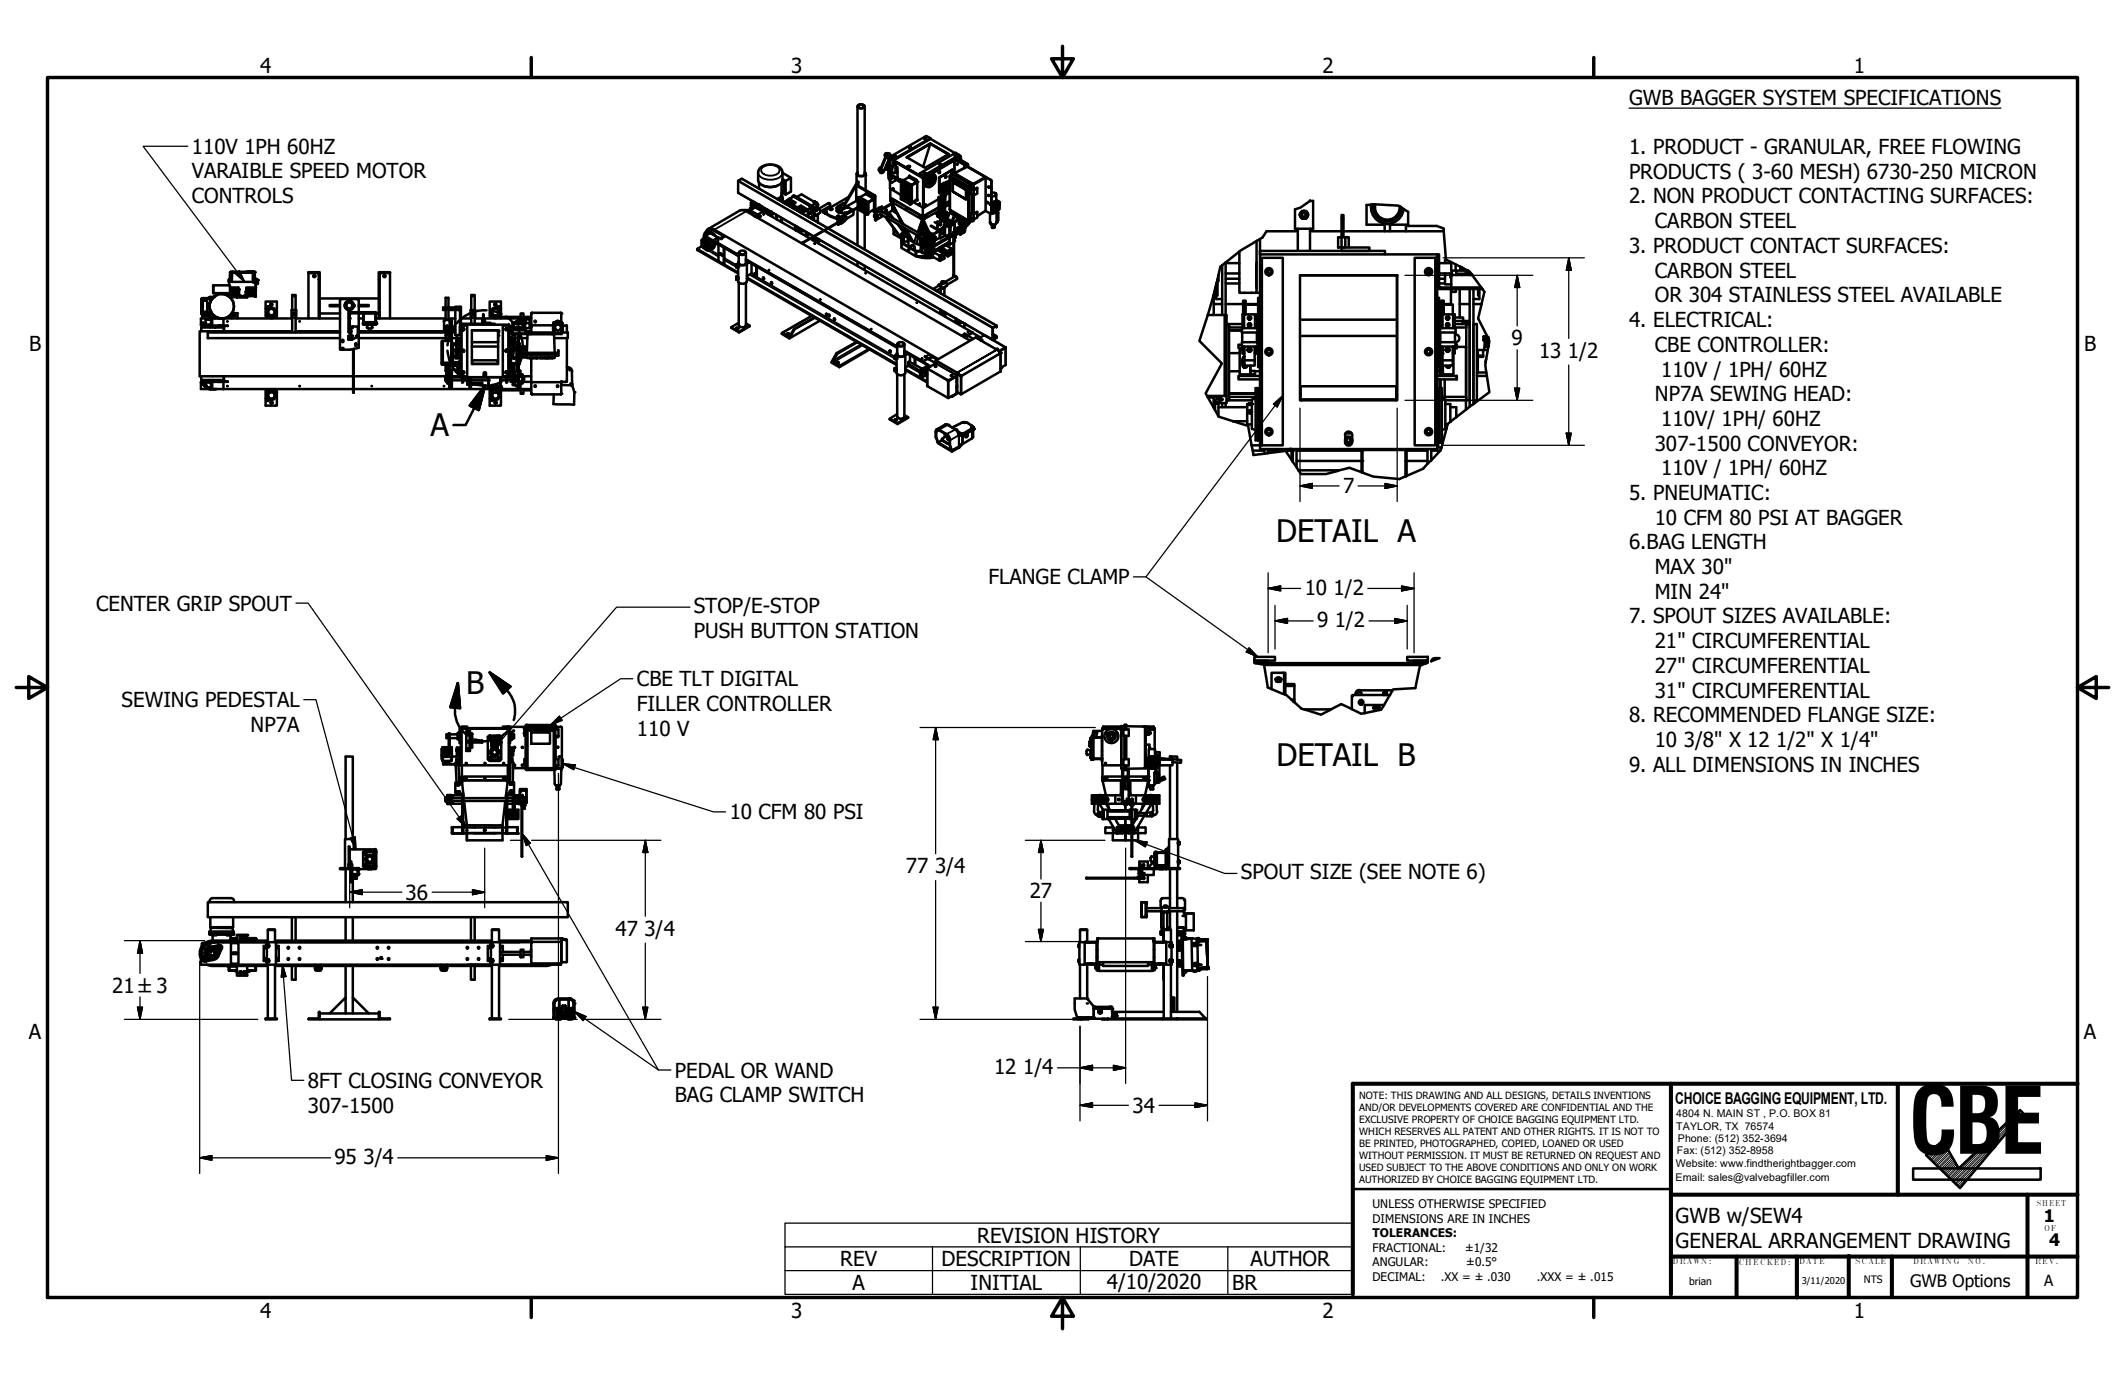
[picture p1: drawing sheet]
<svg xmlns="http://www.w3.org/2000/svg" width="432mm" height="279mm" viewBox="0 0 432 279" stroke-linecap="round" stroke-linejoin="round" font-family="sans-serif">
<defs><g id="words">
<text font-size="18.4" x="387.9" y="234.4">CBE</text>
<g font-size="6.3">
<text x="87.5" y="88.6">A</text>
<text x="259.3" y="110">DETAIL A</text>
<text x="94.7" y="141">B</text>
<text x="259.4" y="155.6">DETAIL B</text>
</g>
<g font-size="4.2">
<text x="52.8" y="14.7">4</text>
<text x="160.8" y="14.7">3</text>
<text x="268.7" y="14.7">2</text>
<text x="376.7" y="14.7">1</text>
<text x="331" y="21.3">GWB BAGGER SYSTEM SPECIFICATIONS</text>
<text x="39" y="31.2">110V 1PH 60HZ</text>
<text x="331" y="31.3">1. PRODUCT - GRANULAR, FREE FLOWING</text>
<text x="39" y="36.3">VARAIBLE SPEED MOTOR</text>
<text x="39" y="41.3">CONTROLS</text>
<text x="331" y="36.3">PRODUCTS ( 3-60 MESH) 6730-250 MICRON</text>
<text x="331" y="41.3">2. NON PRODUCT CONTACTING SURFACES:</text>
<text x="336.2" y="46.4">CARBON STEEL</text>
<text x="331" y="51.4">3. PRODUCT CONTACT SURFACES:</text>
<text x="336.2" y="56.4">CARBON STEEL</text>
<text x="336.2" y="61.4">OR 304 STAINLESS STEEL AVAILABLE</text>
<text x="5.9" y="71.4">B</text>
<text x="307.1" y="70.2">9</text>
<text x="331" y="66.5">4. ELECTRICAL:</text>
<text x="336.2" y="71.5">CBE CONTROLLER:</text>
<text x="423.5" y="71.4">B</text>
<text x="312.7" y="72.7">13</text>
<text x="318.6" y="72.7">1/2</text>
<text x="337.6" y="76.5">110V / 1PH/ 60HZ</text>
<text x="336.2" y="81.5">NP7A SEWING HEAD:</text>
<text x="337.6" y="86.6">110V/ 1PH/ 60HZ</text>
<text x="336.2" y="91.6">307-1500 CONVEYOR:</text>
<text x="272.9" y="100.3">7</text>
<text x="331" y="101.6">5. PNEUMATIC:</text>
<text x="337.6" y="96.6">110V / 1PH/ 60HZ</text>
<text x="336.2" y="106.6">10 CFM 80 PSI AT BAGGER</text>
<text x="331" y="111.6">6.BAG LENGTH</text>
<text x="200.9" y="118.7">FLANGE CLAMP</text>
<text x="336.2" y="116.6">MAX 30&quot;</text>
<text x="19.6" y="124.1">CENTER GRIP SPOUT</text>
<text x="141" y="124.6">STOP/E-STOP</text>
<text x="265.1" y="120.8">10</text>
<text x="271" y="120.8">1/2</text>
<text x="336.2" y="121.7">MIN 24&quot;</text>
<text x="141" y="129.7">PUSH BUTTON STATION</text>
<text x="267.7" y="127.4">9</text>
<text x="271.2" y="127.4">1/2</text>
<text x="331" y="126.7">7. SPOUT SIZES AVAILABLE:</text>
<text x="336.2" y="131.7">21&quot; CIRCUMFERENTIAL</text>
<text x="336.2" y="136.7">27&quot; CIRCUMFERENTIAL</text>
<text x="24.7" y="143.7">SEWING PEDESTAL</text>
<text x="129.4" y="139.4">CBE TLT DIGITAL</text>
<text x="336.2" y="141.7">31&quot; CIRCUMFERENTIAL</text>
<text x="50.9" y="148.7">NP7A</text>
<text x="129.4" y="144.5">FILLER CONTROLLER</text>
<text x="129.4" y="149.5">110 V</text>
<text x="331" y="146.7">8. RECOMMENDED FLANGE SIZE:</text>
<text x="336.2" y="151.8">10</text>
<text x="342.1" y="151.8">3/8&quot; X 12</text>
<text x="360.9" y="151.8">1/2&quot; X 1/4&quot;</text>
<text x="331" y="156.8">9. ALL DIMENSIONS IN INCHES</text>
<text x="148.3" y="166.5">10 CFM 80 PSI</text>
<text x="184.1" y="177.5">77</text>
<text x="190" y="177.5">3/4</text>
<text x="252.2" y="178.7">SPOUT SIZE (SEE NOTE 6)</text>
<text x="82.4" y="182.8">36</text>
<text x="209.2" y="182.6">27</text>
<text x="125.1" y="190.2">47</text>
<text x="130.9" y="190.2">3/4</text>
<text x="22.8" y="201.7">21 ±3</text>
<text x="5.8" y="211.1">A</text>
<text x="423.4" y="211.1">A</text>
<text x="62.5" y="221">8FT CLOSING CONVEYOR</text>
<text x="137.1" y="218.9">PEDAL OR WAND</text>
<text x="202" y="218.2">12</text>
<text x="207.9" y="218.2">1/4</text>
<text x="62.5" y="226.1">307-1500</text>
<text x="137.1" y="224">BAG CLAMP SWITCH</text>
<text x="230.1" y="226.1">34</text>
<text x="67.9" y="236.5">95</text>
<text x="73.9" y="236.5">3/4</text>
<text x="340.5" y="248.6">GWB w/SEW4</text>
<text x="170.8" y="257.3">REV</text>
<text x="191.3" y="257.3">DESCRIPTION</text>
<text x="198.6" y="252.5">REVISION HISTORY</text>
<text x="229.4" y="257.3">DATE</text>
<text x="254.1" y="257.3">AUTHOR</text>
<text x="340.5" y="253.6">GENERAL ARRANGEMENT DRAWING</text>
<text x="173.2" y="262.1">A</text>
<text x="197.2" y="262.1">INITIAL</text>
<text x="224.9" y="261.9">4/10/2020</text>
<text x="250.4" y="262.1">BR</text>
<text x="52.8" y="267.7">4</text>
<text x="160.8" y="267.7">3</text>
<text x="268.7" y="267.7">2</text>
<text x="376.7" y="267.7">1</text>
</g>
<g font-size="3.5">
<text x="415.3" y="248.2">1</text>
<text x="416.4" y="253.2">4</text>
<text x="388.1" y="261.4">GWB Options</text>
</g>
<text font-size="3.3" x="340.4" y="224.3">CHOICE BAGGINGEQUIPMENT, LTD.</text>
<text font-size="3.1" x="415.4" y="261.2">A</text>
<g font-size="2.4">
<text x="278.9" y="245.6">UNLESS OTHERWISE SPECIFIED</text>
<text x="278.9" y="248.5">DIMENSIONS ARE IN INCHES</text>
<text x="278.9" y="251.4">TOLERANCES:</text>
<text x="278.9" y="254.3">FRACTIONAL:</text>
<text x="278.9" y="257.3">ANGULAR:</text>
<text x="297.7" y="254.3">±1/32</text>
<text x="297.9" y="257.3">±0.5°</text>
<text x="278.9" y="260.2">DECIMAL:</text>
<text x="292.8" y="260.2">.XX = ± .030</text>
<text x="312.3" y="260.2">.XXX = ± .015</text>
</g>
<g font-size="2.2">
<text x="340.6" y="227">4804 N. MAIN ST , P.O. BOX 81</text>
<text x="340.6" y="229.6">TAYLOR, TX 76574</text>
<text x="340.9" y="232">Phone: (512) 352-3694</text>
<text x="340.6" y="237.1">Website: www.findtherightbagger.com</text>
<text x="340.7" y="234.6">Fax: (512) 352-8958</text>
<text x="340.5" y="240">Email: sales@valvebagfiller.com</text>
</g>
<g font-size="2.1">
<text x="343.2" y="261.2">brian</text>
<text x="378.7" y="260.7">NTS</text>
</g>
<g font-size="2">
<text x="276.2" y="223.4">NOTE: THIS DRAWING AND ALL DESIGNS, DETAILS INVENTIONS</text>
<text x="276.2" y="225.8">AND/OR DEVELOPMENTS COVERED ARE CONFIDENTIAL AND THE</text>
<text x="276.2" y="228.2">EXCLUSIVE PROPERTY OF CHOICE BAGGING EQUIPMENT LTD.</text>
<text x="276.2" y="230.6">WHICH RESERVES ALL PATENT AND OTHER RIGHTS. IT IS NOT TO</text>
<text x="276.2" y="233">BE PRINTED, PHOTOGRAPHED, COPIED, LOANED OR USED</text>
<text x="276.2" y="235.5">WITHOUT PERMISSION. IT MUST BE RETURNED ON REQUEST AND</text>
<text x="276.2" y="237.9">USED SUBJECT TO THE ABOVE CONDITIONS AND ONLY ON WORK</text>
<text x="276.2" y="240.3">AUTHORIZED BY CHOICE BAGGING EQUIPMENT LTD.</text>
</g>
<text font-size="1.9" x="366.1" y="261">3/11/2020</text>
<g font-size="1.6">
<text x="413.8" y="245">SHEET</text>
<text x="415.4" y="250.1">OF</text>
<text x="339.9" y="256.9">DRAWN:</text>
<text x="353.3" y="257">CHECKED:</text>
<text x="365.6" y="256.9">DATE</text>
<text x="376.9" y="256.9">SCALE</text>
<text x="388.7" y="256.9">DRAWING</text>
<text x="399.8" y="256.9">NO.</text>
<text x="413.6" y="256.8">REV.</text>
</g>
</g></defs>
<!-- layer: Visible (ANSI) -->
<g fill="none" stroke="#000" stroke-width=".51">
<path d="M150 36.8v2.4M150.7 36.3l-.6 .4M154.1 36.6a2.02 2.02 0 0 0 2.1 1.4 2.44 2.44 0 0 0 2.8-1.4M154.2 37.1v1.2M155.1 37.7a3.5 3.5 0 0 0 2.9 0M158.7 39.8l.1 .6-.2 .4M158.8 37.1v2.6l-.4 .5-.4 .2h.2M158.8 39.6l.2 .7-.3 .6M158.9 39.1l.7 .5M159 35.1l1.7 1v2.8l-1.1 .7v-2.8l1.1-.7M159 36.8l.3 .2v1.9l-.5 .3M159 36.4l.6 .4"/>
<path d="M159.3 37l-.5 .2M161.2 39.9h.1M174 37.8v3M174.1 35.3v1.9M174.1 37.8l3.6 2.1v3.1M174.2 35.1a.7 .7 0 0 0 .4 .7 .7 .7 0 0 0 .8-.1l.3-.2v-.4M174.2 35a.5 .5 0 0 0 0 .6 .5 .5 0 0 0 .6 .2 .86 .86 0 0 0 1.1-.6l-.2-.2M174.2 21.6v13.9M174.2 37.7l3.5 2M174.4 21.4a.78 .78 0 0 1 1.3 .3 .89 .89 0 0 1-1.5-.1zM174.4 21.4a.72 .72 0 0 1 1.2 .3 .7 .7 0 0 1-1.2-.2zM174.4 37v.8"/>
<path d="M175.7 21.6v13.9M175.9 38.5v.2M175.9 35.4v.4M175.9 35.3v3.3M175.9 35.6h.1M176.1 39.3l.1 .1zM176.1 39.2h.1M176.1 39.2l1.4 .8 .1 .2M176.1 39.2h-.1v.2M176.1 39.2l1.4 .7 .1 .3M176.1 39.3l.1 .1M177 39.9l.2 .2z"/>
<path d="M177.1 39.8l.1 .2zM177.9 39.9v3M178.6 34.6l.2 .2M178.9 34.1h.1M178.9 34l-.3 .4v.2M178.9 34.3l-.1 .3M179.3 34.5l-.1 .2M180 31.7l-.2-.1 .2 .2M180 34.4l.6 .3M180.1 33.6v.1M180.1 31.7l-1.2 2.9M180.3 33.1h.5"/>
<path d="M180.3 34.2l.3 .3M180.3 31.2l-.1-.1-.2 .1-.2 .4M180.4 34.2l.2 .2M180.5 34.2l.2 .1M180.5 33.1l-.3 .3v.3M180.5 32.7l.3 .3M180.5 33.3h.3M180.6 31.4l.6 .3M180.7 36.3l.5 .8M180.7 34.1l-.9 .3 .1-.3-.1 .3M180.7 31.4a.42 .42 0 0 0-.4 .2 .42 .42 0 0 0 0 .5l.6 .2M180.7 34l-.2 .8 .1 1.3"/>
<path d="M180.7 34h.1M180.8 34l-.2 .8 .1 1.1M180.8 32.4h-.2M180.8 32.3v1.6M180.8 35.2l.2 .1-.3 1h-.2zM180.8 33.6l-.8 .1M180.8 33.3a.3 .3 0 0 0-.3 0 .3 .3 0 0 0-.2 .4M180.8 36.7v1.6l2.3 1.3M180.9 38.4v2.4l.3 .1M181 31.9l.5 .5zM181 31.8l.8 .5v.1zM181 32l-.2 .1"/>
<path d="M181.4 34l-.2 1.1M181.4 33l.5 .2M181.5 38.4l-.1-.1 .1 .1M181.5 36.1l-.8 .2 .5 .8M181.6 31.6h.1a.16 .16 0 0 1 .2-.1 .16 .16 0 0 1 0 .3h-.3h.3h-.3zM181.6 32.3l-.1 .1M181.7 33.4v.1M181.7 33.4l-.1 .1M181.7 33.4h.1M181.8 32.3l7.2-4.2v.2l-7.2 4.1M181.9 33.3l-.5-.3v.6M181.9 33.3l-1.2 .7"/>
<path d="M181.9 33.3l-1.1 .7M181.9 36.7l-.7 .4M182 33.8l.4 .2v2.2l-.2-.1 .2-.1M182.4 34.9l-1.6 .3M182.4 35.1l-1.4 .2M182.8 36.5h.1v.2l-.1 .1zM182.9 36.5l-1.6-.9h-.2v.3l1.6 .9M182.9 36.6l-.1-.1-.1 .3h.1M183.3 37.2v.1M183.3 37.3h.1M183.3 37.1v.1M183.3 39.6h.5"/>
<path d="M183.4 39.6a.43 .43 0 0 1 .2-.6 .43 .43 0 0 1 .5 .2 1.04 1.04 0 0 1 .3 1.4l-.5-.2M183.4 37.1h.1M183.5 37.4l.9 .5-.9-.5v.7M183.5 39.6a.3 .3 0 0 1 .3-.3 .3 .3 0 0 1 .3 .2 .5 .5 0 0 1 0 .9l-.1-.1v.2v-.1M183.5 37.2v.1M183.6 39.1a1.05 1.05 0 0 1 1.1 1.1l-.2 .4M183.6 38.2h.1M183.6 38.9h.1M183.7 38l.4 .1 .2 .4-.1 .4M183.7 39.3l-.1 .1M184 37.7v.1zM184 37.7v.1"/>
<path d="M184 38.2l-.3-.2-.2 .1v.2M184 38.2l.2 .3v.4l-.2 .2-.2-.2M184.1 38.9l.4 .3M184.1 38.1l-.1 .1M184.3 34h.1M184.3 39.6l.1 .2M184.3 39.6h.2l-.1 .2zM184.3 38.5h-.1M184.5 38h.1M184.5 37.8v.2zM184.5 37.8l.2 .1v.1h-.2v1.2zM184.5 39.6l-.1 .1"/>
<path d="M184.5 37.8v.2M184.6 37.8h.1M184.7 34h-.4l.1-.1 .3 .1M184.7 29.8a.16 .16 0 0 1 .2-.1 .16 .16 0 0 1 .1 .3zM184.7 33.8l.1 .1M184.7 37.9v.1M184.7 36l-1.1 .6M184.7 36v-.2h.1l1.5 .8v.4l-1.1 .6 1.1-.6M184.8 33.8h.1M184.8 35.8l.2 .2h-.2zM185.8 36.4l.1 .2zM185.8 36.4l.1 .1z"/>
<path d="M187.1 35.6l.6 .4zM187.5 36.1l.1 .1M187.5 36.3h.3M187.6 36.1v.1M187.6 36.2h.1M187.6 36.1l-6.8-4 6.8 4.1M187.7 36.1l.1 .2M187.8 36.1v.2M187.8 28.1l.4-.1a.17 .17 0 0 1-.1 .2 .17 .17 0 0 1-.3-.1h.3zM187.8 35.3h.3M188.3 36.7l.2 .1h-.2l.1-.2h.2l-.1 .2M188.3 37.9l.2 .1"/>
<path d="M188.5 36.6l-.2 .2M188.8 37.3l.4 .1M188.8 37.2l.3 .2h-.2M188.9 37.2l.3 .2-.3 .1M188.9 37.5h.1M189 29.1l-4.8 2.8 3.8 2.2 4.8-2.8-3.8-2.2-4.7 2.9 4.7-2.8-1.4 4.7M189 37.7h.2l-.2 .1zM189 37.7l.2-.2v.2M189 28.1l-.8-.5-7.2 4.2M189 29.2l3.7 2.2M189 28.2l5.1 2.9M189.2 37.6l-.2 .1"/>
<path d="M189.2 37.1l.3 .3M189.4 36.2l.3 .2-.2-.2M189.4 36.2l.3 .2M189.5 36.6h.2l.2 .2M189.6 36a1.01 1.01 0 0 0-.9 1.5l.3 .1M189.6 36l.2 .2M189.7 36.2v.2l-.2-.1a.71 .71 0 0 0-.5 1M189.7 36.8l.1-.1a.34 .34 0 0 1 .1 .5 .34 .34 0 0 1-.5 .1zM189.7 36.2h.1M189.7 36.6a.38 .38 0 0 0-.4 .2 .38 .38 0 0 0 .1 .5M189.8 35.4a1.78 1.78 0 0 0-1.7 2.1l.2 .4M189.8 36.5v-.1a.47 .47 0 0 0-.5-.2 .47 .47 0 0 0-.4 .4 .46 .46 0 0 0-.1 .6 .46 .46 0 0 0 .5 .3"/>
<path d="M189.8 35.4a1.62 1.62 0 0 0-1.8 1.6v.6l.3 .3M189.8 35.4l.1 .1M189.9 36.6a.45 .45 0 0 0-.4-.5 .45 .45 0 0 0-.5 .3 .69 .69 0 0 0 0 1.2l.4-.2M189.9 36.7a.32 .32 0 0 0-.4-.3 .32 .32 0 0 0-.3 .4l-.1 .5 .4 .1M190 35.9l-.1-.2-.1 .4 .2-.2-.1-.1-.2 .1M190 37l.1-.2a1.02 1.02 0 0 0-.4-1.4 1.82 1.82 0 0 0-1.4 2.5l.1 .1a1.15 1.15 0 0 0 1.3-.6M190.8 34.9v.2M190.8 36.1l2.7-1.6zM190.8 36.1l.1 3.1v-3.1M190.9 34.9l-.1 .2 .1-.2M190.9 33.4a.19 .19 0 0 1 .3-.1 .19 .19 0 0 1 0 .3 .19 .19 0 0 1-.3-.1zM190.9 39.2l.4 .2"/>
<path d="M190.9 33.5h.3M191.1 37.9h.2l.2 .2-.2 .9-.1-.1zM191.1 37.8l.3-.1 .2 .2v.3l-.2 .2M191.2 38l.1 .2zM191.3 37.5l.4 .2M191.3 39.4v.6M191.3 39.3h.2v.1h-.2zM191.6 38.5l.4 .3v-.3M191.6 39.7l.5 .1-1 .6-.3-.3 .5-.2M191.6 39.4v.6h-.3M191.7 38.3h-.1l-.1 .7h-.2M191.8 37.3h.2l-.2 .1z"/>
<path d="M191.8 38.3l.2 .1zM192 37.2h.2l.3 .4v.3l-.3 .1M192.1 39.8v.2l-1 .5-.3-.2v-.3M192.1 35.9l.2-.1-.1 .3zM192.2 35.9h.1M192.2 35.9l-.1 .1M192.2 37.5l.1 .4-.2 .2M192.2 37.6v.4M192.2 38l-.2 .2M192.2 37.6l-.2 .2v.4M192.2 37.6v-.2l-.4-.3-.5 .4v.3M192.2 37.4l-.5 .3v.6l.3-.1"/>
<path d="M192.3 37.1a.4 .4 0 0 1 .5 .2 .4 .4 0 0 1-.1 .5l.3 .2v-.3M192.3 35.8l-.2 .3M192.3 37a.43 .43 0 0 1 .5 .2 .43 .43 0 0 1-.1 .5l-.2 .2M192.3 37l.4-.1 .3 .4M192.3 37l-.3 .2M192.8 37h.2l-.2 .1M193 37.6l-.2 .2M193 38l-1 .5-.4-.1M193 39.1l-1 .7M193 37.1v.1M193 36.7l-.3 .2M193 38.6l-1.4 .8"/>
<path d="M193 38.2l-1 .6M193.5 34.5v.5M193.5 35.1l4.1 2.3-4.1-2.3M193.5 35.4l3.8 2.2M193.6 37.1v1.8v-1.8l2.7 1.5v1.9l-2.7-1.6 2.7 1.6M193.9 32.4l-6.3 3.7v.1l6.3-3.6M193.9 32.5v.2M194 32.4l7.4 4.2 .1 6.8M194.1 31.8h.2M194.3 32.5l1-.5-.9 .5M194.4 33.3l.2 .1zM194.6 33.3v.1"/>
<path d="M194.9 31.7v-.2l-.7-.4-7.3 4.1 .8 .7v-.2l-.8-.5M194.9 31.6l.3 .2M194.9 31.7l-7.2 4.3M194.9 31.7l-7.2 4.2M194.9 31.5l-7.2 4.2M195 31.9h.1M195.2 31.8l-1 .6M195.2 31.8l-1.1 .6 7.2 4.2M195.3 32v.5M196 33.8l.1 .1zM196 33.8h.1M196.6 38.4v.1z"/>
<path d="M196.6 38.3h.1M196.6 38.4h.1M196.6 33.9l3.6 2M196.8 38l-3.8-2.1v6.8l3.8 2.1M197.4 38.4v1M197.4 38.3h.1M197.4 39.4v3.8h.1M197.4 37.8v.6M197.7 37.7v.5M197.7 39.6v3.5M198.6 38.2l-.5 .2-.3-.2-.2 .1M198.6 38.2l-.7 .4"/>
<path d="M198.6 39.3l-.7 .4M200.3 36.2v6.6M200.8 39.6l.2 .2zM200.8 37.9l.2 .2zM200.9 39.6l.1 .2M200.9 37.9l.1 .2M201.4 36.8v6.6M201.5 39.2a.55 .55 0 0 1 .6-.1 .55 .55 0 0 1 .3 .6l-.4 .2-.5-.1M202.4 39.5v1.4l-.9 .1M43.4 58l-.1 1.6v-1.6h3.4v1.6M43.4 59.6h3.3M46.2 59.6v.5a2.5 2.5 0 0 1 .8 3.8 2.5 2.5 0 0 1-3.9 0 2.5 2.5 0 0 1 .8-3.8"/>
<path d="M46.5 57.3v.7M46.6 59.6v.7l.1-.1v-.6M46.6 56.8h.1zM46.7 56.8h-.2v.5h5.6v-.3M46.7 56.9h.2zM46.7 56.8h-.1M46.7 58.4h1.8l.1 1.7M46.7 55.3v1.5l.1-1.4M46.7 56.8h.2M46.7 59.6v.6M46.7 58.7h.2M46.8 56.8l.1 .1"/>
<path d="M46.8 56.8h.1M46.9 58.7v1.4M46.9 58.7v.1M46.9 55.3h-.2l3.8 .1M46.9 55.3l.3 .1M46.9 55.2l3.4 .2M46.9 55.3v.1M46.9 55.2h3.4v.2M46.9 56.8h-.2v.1h.2M46.9 56.8h.1M46.9 55.2v.1M46.9 55.3h.3"/>
<path d="M47.2 58.7v1.4M47.2 58.7h-.1l-.1 1.4M47.2 58.7v.1M47.2 55.4h3.1M47.2 55.2l2.8 .2M47.2 55.3v.1M47.2 55.4l-.1 1.5M47.4 55.3h.4zM47.6 55.3h.3M48.5 58.4v.5M48.5 58.9v1.2v-1.2M48.5 55.3h.2"/>
<path d="M48.5 58.9v1M48.5 58.9v1.2M48.5 59.9v.3M48.5 58.9h-.2v1.2M48.5 58.9v1.3M49.3 55.3h.2M50 55.2h.4l.1 .2M50 59.2v1.1l-1.5-.1M50.4 55.2h.1M50.5 55.2h-.1M50.5 55.4h.8M50.5 55.2h.1"/>
<path d="M50.5 55.3h.1M50.5 55.2l.2 .2M50.5 55.2v.2M50.6 55.2h.1M50.7 55.2h.1M50.7 55.3h.1M50.7 55.2l.2 .2M50.7 55.2v.2M50.8 58.7h-.1l-.1 1.4-.1-1.4h-.1l-.1 1.4-.1-.1v-1.1h-.2M50.8 58.7l.1 1.4h.1v-1.4h.2v1.4h.1v-1.4h.2M50.8 58.7h.1M50.8 55.2h.1"/>
<path d="M50.9 55.2h.1M50.9 55.3h.1M50.9 55.2l.2 .2M50.9 55.2v.2M51 55.2h.1M51.1 55.2h.1M51.1 55.2l.1 .2M51.1 55.2v.2M51.2 55.3h.1M51.3 55.2l.1 .2M51.3 55.4h.1M51.3 55.4h.2"/>
<path d="M51.3 55.2l.2 .2M51.4 55.3h.1M51.4 55.4v1.5M51.4 57.3h.5M51.4 57.3h.3M51.4 55.2v.1M51.4 57.3h.1M51.4 55.2h.1M51.5 55.2h-.1M51.5 58.7v1.4h.1l.2-1.4M51.5 58.7v.1M51.5 55.4h.3"/>
<path d="M51.5 55.2l.1 .2M51.6 55.3h.1M51.6 55.3l.1 .1M51.6 56.9h.3h-.3M51.6 56.8h.3v.1h-.3zM51.6 55.2v.1M51.7 55.2l-.1 .1M51.7 56.8h-.1M51.7 57.3h.1M51.7 57.3h.1zM51.7 56.8h.1M51.7 55.2l.1 .1"/>
<path d="M51.8 55.3h.1M51.8 58.7h.1M51.8 58.7l.1 1.6M51.8 58.7v1.4M51.8 55.2v.2M51.8 55.4v1.4M51.8 56.8h.1M51.8 57.3h.1M51.8 56.6l.5 .3M51.8 56.5l.5 .4M51.9 57.3h.2zM51.9 57.3h.4"/>
<path d="M51.9 57.4h.4M51.9 57.3l.1 1.1M52 58.4h-2l-.1 1.7M52 58.4l-.1 1.9-.1-.1v-1.3M52.1 57.3h-.2h.2M52.1 57.3h.1M52.1 57.5h.1M52.1 57.5v.1M52.1 57.5h.2l-.2 .1M52.3 57.5l-.2 .1M52.3 56.9v.8h-.2l-.2 .3M52.3 56.9v.1"/>
<path d="M62.7 55.4l2.3-.1v1.5l-.2-.1M62.7 55.4v.1h1.9l.2 .1v9.1M62.7 55.4v9.3M65 56.8v7.9M77 56.8v7.9M79.2 55.4l-2.2-.1v1.5h.2v-.1M79.2 55.4v.1h-1.9l-.1 .2v9M79.2 55.4v9.3M142.6 49.9l-.9 .6v.3M142.9 49.2a.8 .8 0 0 1 .8 .4 .8 .8 0 0 1-.1 .9 .97 .97 0 0 1-.7-1.3zM142.9 49.5a.46 .46 0 0 1 .6 .2 .46 .46 0 0 1-.1 .6M143 49.5a.5 .5 0 0 1 .5 .2 .5 .5 0 0 1-.1 .6 .58 .58 0 0 1-.4-.8z"/>
<path d="M143 49.1h.1M143 49.1l.2-.1zM143 49.5h.3M143 49.1a.5 .5 0 0 1 .5-.3 .5 .5 0 0 1 .5 .4M143 48.7l-.2 .6M143 48.8h.1M143.1 49h.1M143.1 48.8l-.1 .3M143.2 49l-.2 .1M143.2 49a.86 .86 0 0 1 .8 .5 .86 .86 0 0 1 0 .9M143.3 48.7l-.4 .2v.3M143.3 47.9l6.8 4-5.2-3.1"/>
<path d="M143.3 49h-.1M143.4 48.2v.1M143.4 48.2l-.3-.1 1.2-.7 1.6 .9M143.5 50.5l.6 .2M143.6 49.3h.2v.2h-.1zM143.6 49.3l.2 .1zM143.6 50l-.1 .3M143.6 49.3l.1 .2h.1M143.7 47.2l-.3 .3v.4M143.7 49.4h.1M143.7 49.3v.1M143.7 50.5h.4"/>
<path d="M143.8 49.3l-.1 .2M143.8 49l-.5-.2-.3 .2v.1M144 50.3l-.4 .2M144 46.8l-.6 .3M144.1 50.6v.1M144.2 49.6a.53 .53 0 0 1 .1 .6 .53 .53 0 0 1-.6 .3M144.3 50.4a.36 .36 0 0 1-.3 .2 .36 .36 0 0 1-.4-.1M144.3 49.8l-.1 .6-.5 .1M144.3 50.4l-.2 .2-.5-.1M144.9 48.8l5.2 3M145.4 47.9a1.36 1.36 0 0 0-2.1-.4l-.2 .9M145.4 49.3l-.1 .2"/>
<path d="M145.5 48.1a1.7 1.7 0 0 0-2.1-.9l-.3 .5-.1 .8M145.9 48.9h.1M146 49.7l1.1 .6v3.4l-1.1-.6zM146 48.3l-1.1 .5M146.4 51.8l.3 .1M146.4 48.5h.2M147.1 48l-.8 .5M147.2 50.4v3.2M149.6 54.3l.1 .1M149.6 56.3v.5h.3M149.6 56.3l.1 .5M149.7 53.7l-.1 .6"/>
<path d="M149.7 56.2l-.1 .1M149.7 54.4h.2M149.7 53.9h.2M149.7 54.2h.2M149.7 56.7h.2M149.7 56.4h.2M149.7 56.2h.2M149.9 53.7h-.3v.6M149.9 53.7l.1 .3M149.9 56.2l.1 .1M149.9 56.8h.1M149.9 53.7h.1"/>
<path d="M150 53.8v.4v-.2M150 56.3v.4v-.2M150 53.4v.9M150 54.3l-.1 .1M150 54v.3M150 56.3v.5M150 56.3v.2M150 56.5l-.1 .3M150 54.3v2M150.1 53.2a.7 .7 0 0 0 .4 .7 .7 .7 0 0 0 .8-.1l.3-.3v-.3M150.1 53.1a.53 .53 0 0 0 0 .6 .53 .53 0 0 0 .6 .2 .69 .69 0 0 0 .7 0 .69 .69 0 0 0 .3-.7l-.1-.1M150.1 57.5v8.6a.89 .89 0 0 0 1.5 0v-8.6"/>
<path d="M150.1 51.4v2.2M150.2 51.3a.78 .78 0 0 0 1.3 .1v-.1M150.2 51.2a.58 .58 0 0 0 .9 .6l.2-.1a.3 .3 0 0 0 .3-.2 .3 .3 0 0 0-.1-.3M150.4 51.1a.68 .68 0 0 1 1.1 .3 .81 .81 0 0 1-1.3-.2zM151.1 42.7a1.85 1.85 0 0 1 2.1 1.1M151.6 52.8l30.7 17.7M151.6 52.7l30.7 17.7M151.6 51.4v2.2M151.8 53h.1M152.1 53.2l-.3 .2v3.8a1.07 1.07 0 0 1-1.8 0v-.4M152.1 42.9l1.4-.8 1.5 .9M152.3 53.3l-.5 .3"/>
<path d="M152.4 42.7l2.2 1.2M152.7 42.1l.3 .1-.1 .2zM152.7 42a1.57 1.57 0 0 1 2 .6M152.7 53.5v2.1l-.9 .5M152.7 55.6l1 .5M153.3 43.9h.2l.2 .2M153.4 53.9v.1M153.4 55.6l.1 .2M153.5 44h.1M153.7 42.2l.2 .2M153.7 54.1v2h.1v-1.9M154.1 43.6l1-.6 9.5 5.5"/>
<path d="M154.4 42.7a1.36 1.36 0 0 0-1.9-.5l-.2 .6M154.5 43.9h-.4l-.4 .2M154.5 42.4l.6 .6M154.8 42l.6 .5 .6 .2M155.2 43.6h.1M155.2 56.5l.1 .1M156.3 54.9h.1M156.3 43.5v.1M156.7 57.3l.1 .1v.3zM156.8 57.3l.1 .2M157.7 43.6v.9M157.9 43.8v.8"/>
<path d="M158.4 40.2l-.4 .3M158.4 44.9l.2 .1M159 40.8v.2M159 40.8l-.1 .2M159 40.1l-.1 .9M160 41.7v-.5l.1-.1 1.5 .9v.5M160 41.2l1.5 .9M161.1 42.2v.1M161.5 42.1v.4M161.5 45.8v.9M161.6 42l-.1 .1M161.7 45.9v.9"/>
<path d="M162 46.5v.4M162.1 46.3a.52 .52 0 0 0 .2 .5 .52 .52 0 0 0 .5 .1h.5M162.1 46.2a.62 .62 0 0 0 .1 .7 .62 .62 0 0 0 .7 .1l.5-.1M162.1 46.2v.5M163.1 49.3h.1M163.1 49.3v.1M163.8 47.1v.9M164.7 48.5l32.9 19.1M164.8 42.1l.1 .1M164.8 43.1h.1M164.9 43.2a.42 .42 0 0 1 .6-.1 .42 .42 0 0 1 .1 .5 .21 .21 0 0 1-.1 .3 .21 .21 0 0 1-.3-.1M165 43.2a.37 .37 0 0 1 .5 .1 .37 .37 0 0 1-.1 .5"/>
<path d="M165.2 43.1l-1.3 .8M165.3 48.5v.4M165.4 48.5a.42 .42 0 0 0 .4 .3 .42 .42 0 0 0 .4-.2M165.4 48.3v.1a.32 .32 0 0 0 .1 .4 .32 .32 0 0 0 .4 0l.4-.2M165.4 43.9v.9M165.4 48.1v.5M165.6 49.5h.1M165.5 43.7l-1 .6M165.6 42.7l-.6 .3M165.7 42.5h.2l-.2 .1zM165.7 42.4h.3l-.1 .2a.16 .16 0 0 1-.2 0 .16 .16 0 0 1 0-.2zM165.7 42.4l.3 .1-.2 .1z"/>
<path d="M165.7 42.4h-.1l.1 .3 .3-.1v-.2M165.7 42.4h.3M165.7 42.7v.2M166 42.4a.57 .57 0 0 1 .6 .2 .57 .57 0 0 1 0 .6l-1.1 .7M166 42.6v.2M166.1 42.5v.2l-.2 .2-.3-.1v-.3M166.2 43.6l-.5 .2M166.2 43.6l-.4 .2M166.2 43.6v1.6M166.3 49v.1zM166.3 49.1a.26 .26 0 0 0 .2-.2 .26 .26 0 0 0-.2-.3v.9M166.3 43.4l-.1 .2"/>
<path d="M166.4 42.4l1.9-1.1 .4 .1v.4l-2 1.2M166.4 48.7l-.1 .1M166.5 49h-.1M167.3 43v.2l.3 .2 .3-.2M167.8 43.4l1 .6M167.8 43.3l1 .6M167.8 43.1h.2v.1M168.3 41.3l.2 .1zM168.8 43.9l1.4 .5v.2l-1.4-.6zM169 42.4l.2 .1-.3 .1M169 42.5l-.2 .2M170.2 42.5v.1"/>
<path d="M170.2 42v1.1M170.2 44.5v.7M170.3 43.8h.2v.1M170.3 44l-.1 .1M170.3 43.1h.1M170.3 43.1l.1 .1M170.3 42v1.1M170.3 43.9v.1M170.3 44.5v.6M170.3 45.3v.2M170.4 45v.1M170.4 45h.1"/>
<path d="M170.4 43.9l-.1 .1M170.4 44.9l.1 .2M170.4 45.1l.3 .2-.3-.1M170.6 45.3l-.3 .2-.1-.2M170.7 42.9l1.5-.9 1 .6-1.5 .8-1.2-.2M170.8 44.4v.4l.5-.1M170.8 45.2v.1M170.8 44.8h.1M170.8 45.3v.1M170.8 45.1v.2M170.9 45.3v.2l-.1-.1M170.9 42.2l-.1 .3 .3-.1v-.2l-.3 .2"/>
<path d="M171.2 44.8v.2l-.3 .3M171.3 44.8v.2l.2-.1M171.3 45.2v-.1l-.4 .2M171.3 44.5l.1 .1zM171.4 44.7l-.1 .2 .2-.1M171.4 44v.5M171.5 41.6l2.7-4.7 .2 .1-2.9 4.9M171.5 43.2l.2 .1zM171.5 41.3h-.1l-1.2 .7h.1l1.2-.7v1.1M171.7 43.2l.3 .1-.2 .1zM171.7 43.8v.8M171.8 44.3l.2 .1z"/>
<path d="M171.8 44.5l-.1 .1M172.1 42.2h.2zM172.2 42.2l.2-.1 .1 .1zM172.5 40l-5.2 3 .3 .2M173.4 42.7v.9l-1.4 .8v-.3M174.2 42.2v7.6M174.2 53.2v.8M174.3 41l-.3-.2-2.5 1.4M174.3 42.2l-4.1 2.4M174.3 42.1l-4.1 2.3M174.5 40.7h.1M174.6 41.7a.47 .47 0 0 1 .3-.6 .47 .47 0 0 1 .6 .2 .87 .87 0 0 1 0 1.4l-.4-.2 .2-.3"/>
<path d="M174.6 40.6v.1zM174.6 40.6v.2l-.1-.1M174.6 40.6l.2 .2h-.2v-.1M174.6 40.8h.1M174.6 40.6v.2M174.6 41.6v.1M174.6 41.7h.4M174.7 41.6l-.1 .1M174.8 41.1a.97 .97 0 0 1 .9 .5 .97 .97 0 0 1-.1 1.1M174.9 41.7a.22 .22 0 0 1 .2-.2 .22 .22 0 0 1 .2 .2l.2 .3a.21 .21 0 0 1 0 .2 .21 .21 0 0 1-.2 .1h.2M175 41.6l-.1 .1a.35 .35 0 0 1 .5 .1 .35 .35 0 0 1-.1 .4h.2l-.1-.4zM175 41.5l-.1 .2"/>
<path d="M175.2 42.4v.1M175.3 42.5h.1M175.3 42.5v.1M175.3 42.5v.1zM175.3 42.2h.1M175.5 42v.1M175.6 41.7v.1M175.6 41.7h.1l-.1 .1zM175.6 41.8h.1M175.7 41.4h.1M175.7 41.4l.1 .1M175.7 43.1h.1"/>
<path d="M175.7 43.1l.1 .1M175.7 43.3v7.4M175.7 54v.9M175.8 41.3v.1zM175.8 41.3v.2M175.8 41.4v.1M175.8 41.3h.1v.2h-.1M175.8 43v.1zM175.8 43v.2M175.8 43l.1 .2-.1-.1M175.8 43.1v.1M175.8 41.5h.1"/>
<path d="M176 55.5h.1M177.2 42.8l.4 .3M177.4 40l.1 .2zM177.4 40l.1 .2M177.4 42.7h.1M177.6 42.7l-.1 .1-.1-.1M177.6 42.7h.1M177.6 40.2v.2M177.6 42.5v.2M177.8 43.2l.1 .2v1.4l-.1-.2zM177.9 43.4l3.4-2v1.4l.1 .1v-1.2v1.2l.8 .5M178.1 43.7h.1a.17 .17 0 0 1 .2 .1 .17 .17 0 0 1-.1 .2l-.1 .1h-.2l.2-.4a.16 .16 0 0 1 0 .2 .16 .16 0 0 1-.2 0z"/>
<path d="M178.9 43.5l1.2 .8M179 43.6h-.1M179.2 43l1.2 .8M179.3 43v.1M179.5 43.2a.31 .31 0 0 0-.5 0 .31 .31 0 0 0 .1 .5M179.5 43.9l-1.6 .9M180.1 42.6l-.1 .3 .1-.3 .1 .3-.1 .1-.1-.1M180.8 43.6a.66 .66 0 0 0-.6 .9l3 4-2.9-3.9M181 40.8v.1M181 43.7l.5 .7M181.1 40.9l.1 .1M181.2 40.4l5.9 3.4"/>
<path d="M181.2 41.3l-3.4 1.9M181.3 42.8l-1.3 .7M181.5 40.9l-.1-.1 .1 .2M181.6 46.7v.8M181.7 46.5h.1M181.7 46.7v.9M182.4 45.5l1.2 1.7-.4 .4 .9-.5M183.1 46l.1 .5M183.2 48.5v.3zM183.2 47.6v2.7M183.3 46v.5M183.3 50.4l2.7 1.6"/>
<path d="M183.3 46.4l.6 .3M183.3 47.5l.7-.4 .1 .1-.6 .4M183.3 49.5l2.7 1.6M183.4 47.6v1.7M183.5 46.2h.1M183.5 49.4l2.6 1.6M183.6 48.1v1zM183.6 48.5v.3zM183.6 48.1h.8M183.6 49.1h.8M183.6 48.5h-.1M183.7 47.8h-.1"/>
<path d="M183.7 47.7l.2-.1-.1 .4h-.2zM183.7 46.4l-.2 .1M183.8 47.6l-.2 .3M183.9 40.4h.1M183.9 47l-.3 .2 .4-.2M184 40.4h.1M184 40.4v.1M184 40.4l.1 .1M184 40.4l.1 .2zM184.1 42.3l.1 .2zM184.1 40.1l-.2 .4M184.1 40.5v.1"/>
<path d="M184.1 42.3l.1 .2-.1-.1M184.1 47.6l.2-.1-.2 .2zM184.1 47.4l.2 .1-.2 .1zM184.1 47.7l.2-.1-.2 .3zM184.1 47.2v.9h-.1M184.2 40.3h.1M184.5 41.1h.1M184.5 41v.1zM184.5 41.1h.2l-.2-.2v.2M184.5 41v.1M184.6 50.6l.1 .3zM184.6 40.9v.1"/>
<path d="M184.6 48.1v2M184.7 41v.1M184.7 48.3l.2 .3M185 48.7l.2 .3M185.3 49l.4 .3M185.3 49.8l-.6 .4h.2l.2 .2M185.5 41l2 1.2v2.4l.3-.2M185.7 49.3l.5 .2M185.7 50.7h.1M186.2 40.6h.1M186.2 51h.9M186.2 51.1h.9"/>
<path d="M186.3 49.6l.4 .1M186.3 40.5v.3l-.2-.2M186.7 48.3l.5 .7M186.8 47.4l-5.9-3.4-.2 .1-.1 .4 5.9 3.4M186.8 43.9l.1 .2M186.9 43.9v.1M186.9 41.5l-.1-.1 .1 .1M186.9 49.8h.2M187.1 43.8l.1 .6zM187.1 49.3v1.6M187.2 43.8l-6-3.4v.6l5.9 3.4M187.2 47.2a.63 .63 0 0 0-.6 .9l.5 .9"/>
<path d="M187.3 51.1l.2 .3h.4M187.4 44.5l-.2-.1 .3 .2M187.4 48.8l.2 .1v1.4l-.2-.1zM187.4 47.4l.5 .7-.8-.4-.2 .2v.3l.6 .3M187.4 44.5h.1M187.4 44.5l.1 .1M187.6 44.5v.1M187.8 43.8l.1 .6zM187.9 50.6h.1M188 41.7l.2-.1v.1zM188.1 41.6l-.1 .1M188.1 44l.1-.1v.2"/>
<path d="M188.1 48.3l-.3 .3M188.2 43.9h.1l-.1 .2zM188.2 48l-.4 .1-.3 .4M188.2 50.7l-.4 .5 .2 .4M188.2 50.7v-.4l-.3-.2v.6h.1M188.2 49.9l.8 .5M188.2 50.3l-.3 .2M188.3 49.8l-.7 .5M188.5 50.9l-.3 .3a.26 .26 0 0 0 0 .4 .26 .26 0 0 0 .3 .1M188.5 51.6l.5 .3 .3-.1v-1.5l-.3 .1v1.5M188.5 48.3l-.9 .6M188.8 49.4v.1a.26 .26 0 0 0 .1 .3 .26 .26 0 0 0 .3-.1l-.2-.2"/>
<path d="M189 47.2l.5 .4M189 49.8h.1M189.2 52.1h-3a6.3 6.3 0 0 0 3.6 .2M189.2 45.8l1.6 .9-.2 .2v-.1l-1.5-.9M189.2 48.6h.4l.1 .3a.43 .43 0 0 0-.5-.2 .43 .43 0 0 0-.3 .4l-.1 .3a.24 .24 0 0 0 .1 .3 .24 .24 0 0 0 .3 0M189.2 49.4l.2 .2M189.2 49.7h-.3M189.2 51.9l.3 .2M189.3 48.8l.1 .1zM189.3 48.8h.1M189.3 48.8h.2M189.3 49a.3 .3 0 0 1 .5 0 .3 .3 0 0 1-.1 .5 .31 .31 0 0 1-.5 .1 .31 .31 0 0 1 .1-.5z"/>
<path d="M189.4 48.8h.1M189.4 49.7l-.5 .1M189.4 48.8h.3M189.5 49.8l.3 .2-.5 .3-.8-.5 .8 .5v1.5M189.5 49l.2 .1h-.3l-.2 .2 .2 .3M189.5 49.1a.22 .22 0 0 1 .2 .3 .22 .22 0 0 1-.3 .1zM189.5 48.6l.2 .2M189.5 48.8a.54 .54 0 0 0-.5 .2 .54 .54 0 0 0 0 .6M189.5 51.7v.4l-.2-.3M189.7 48.6h.1M189.7 49.9l3-1.8 .1 .1v.1l-3 1.8M189.7 48.8a.5 .5 0 0 0-.6 0 .5 .5 0 0 0-.3 .5l.2 .4h.2"/>
<path d="M189.7 48.5v.5M189.8 50v1.5l-.5 .3M189.9 48.1h.1M190.2 43.3l1 .5-.1 .1-1-.5M190.6 45.5l-.2 1M190.6 58.1a.32 .32 0 0 1 .4-.2 .32 .32 0 0 1 .3 .3v.2a.2 .2 0 0 1 0 .3 .2 .2 0 0 1-.3 0M190.6 45.1v.1M190.7 45.2l.2 .1M190.7 42.2l-2.9 1.6M190.7 42.2l-2.8 1.6M190.7 42.9l-2.8 1.5M190.7 43.9h.1"/>
<path d="M190.8 58a.39 .39 0 0 1 .4 .1 .39 .39 0 0 1 .1 .5h-.2M190.8 40.4l-3 1.8M190.9 40.1l-.1 .1M190.9 50.8l-.1-.1 .3 .2M190.9 46.9l.2 .1v1.5l-.2-.2zM190.9 48.3l-1 .6M190.9 46.9l1.1-.6-3 1.8M190.9 50.3v.1M190.9 52.1v.8M190.9 57.9l-1.3 .8M191 52.1v.9l.8-.4M191 50.6l.1 .1"/>
<path d="M191 50.8v.3M191 50.5l.1 .1M191.1 50.5h.1M191.1 50.7l.1-.1-.1 .3zM191.1 43.9v1.9M191.1 50.9v.2M191.1 40.5l.2-.1-.1 3.8M191.1 40.4v.1M191.1 58.7v.9M191.1 40.5l-.3-.2-.1 3.3M191.1 40.5v3.3M191.2 43.8v1.9l-.1 .1-1.2-.7"/>
<path d="M191.2 44.4l.3 .2M191.2 40h.1M191.3 58.5l-1.1 .6M191.3 50.5l.2 .1M191.3 50.6h.2M191.3 42.7h.2M191.3 57.5l-.5 .3M191.4 40.1h-.1M191.5 57.3l.1 .1zM191.5 57.5v.2M191.5 42.6h.1M191.5 57.2a.16 .16 0 0 0-.2 .2 .16 .16 0 0 0 .2 .1l.3-.1-.1-.1"/>
<path d="M191.5 57.2l.2 .1M191.5 47.3l.1-.1a.16 .16 0 0 1 .1 .2 .16 .16 0 0 1-.2 .2zM191.5 40.3v4.6l.3 .2 .2-5 .1-.1-.1 5.1h-.2M191.5 41.7l-.2 .1M191.5 41.8l-.2 .1M191.5 42.4l-.2 .1M191.6 44.5l.2 .3-.2-.1zM191.6 52v.3l-.2 .2h-.1M191.6 52.3v-.3h-.1l-.2 .3v.2h.2M191.6 49.9v.1M191.6 52.3l-.2 .2M191.7 43.3l.1 .1"/>
<path d="M191.7 44.6h.1M191.7 57.3a.54 .54 0 0 1 .6 .2 .54 .54 0 0 1 0 .6l-1 .6M191.7 57.5v.2M191.7 51.5l-.8 .4M191.8 57.3v.3l-.3 .1h-.2v-.3M191.8 45.6l.2 .1v2.2M191.8 51.5l-.8 .4M191.8 51.6l-.7 .3M191.9 58.5l-.4 .1M191.9 58.5h-.4M191.9 51.6v.9M191.9 58.4v1.7"/>
<path d="M192 46l-1.4 .8 .2 .1 1.2-.7-4.6 2.6M192 43.1h.4M192 45.7l.2-.1 .9 .6h-.2zM192 58.3l-.1 .2M192 44.6h.2M192 44.7v.1M192 44.9l.3 .2M192 42.9l.4 .2M192 47.9l-.9 .6M192 46.5l-.9 .5M192.1 57.3l2-1.2 .3 .2v.4l-1.9 1.1M192.1 45.8l.1 .2z"/>
<path d="M192.2 45.4l.9 .6M192.3 43.2v1.9M192.3 49.8v.1M192.4 47.9l.3 .3M192.4 44.6l1.6 .9v1.6l-.3 .1v.2l.4-.2M192.4 43.1v1.9l-.1 .1M192.5 51.1v.9M192.6 51.2v.9l.8-.5M192.6 47.9h.1M192.7 49.3l.1 .2-3 1.7M192.7 47.7l.1 .1zM192.7 49.3l-2.9 1.7"/>
<path d="M192.7 47.9l.2 .2M192.8 48.4l.1 .6-.2 .3M192.8 45.1l-.6 .3v.3M192.8 46l.2 .1M192.9 46.2v1.7M193 48.1v1.6M193 40.8l-.9 .5M193 40.9l-.9 .6M193 41.5l-1 .5M193 43.2l.9 .6M193.1 47.6v.1M193.1 46.2v1.7h-1.1"/>
<path d="M193.2 51.1v.2l-.4 .3M193.2 51.3v-.2l-.4 .2v.3h.2M193.2 51.4l-.2 .2M193.4 50.6l-.8 .5M193.5 50.7v.8M193.7 55.9v.2zM193.7 49.3l-.7 .4-.3-.1M193.7 47.2l.2 .1zM193.7 55.9l.2 .1M193.8 47.2l.1 .2M193.8 47.8l-.5 .3M193.9 48.2v.1"/>
<path d="M193.9 48.7v.3M193.9 47.8v.1M194 45.5l-.9 .5v1.9l.8-.5M194 47l.1 .1-.1 .1-.1-.1M194 46.9h.1M194 45.3v1.2M194 46.7h.1M194 45.3l-.1 .1M194.1 56.2l.1 .1zM194.1 43.3l-.7 1.7M194.1 47.2v.1M194.1 47.3v.5v-.5"/>
<path d="M194.1 47.8l-.2 .1M194.1 47.3l-.2 .1M194.1 47.7l-.1 .1M194.1 46.9v.3M194.2 47.2l-.1 .1M194.2 43.4l-.7 1.6M194.2 47.2h.1M194.3 47.1l-.1 .1M194.3 46.6l.8 .5M194.3 47.2l-.1 .1M194.3 47.7l-.1 .1M194.4 43.5l-.2 .4 .7 .4"/>
<path d="M194.4 47.1h.2M194.6 44.2l-.3 .6M194.6 47.1l.2 .3-.5 .2M194.6 47.1h-.3M194.6 47v.1M194.8 47.3h.1M195 46.2l-.7 .4v.5M195 45l-.2 .3 .1 .2M195.3 45.1l-.2 .2a.17 .17 0 0 0 0 .3 .17 .17 0 0 0 .2 .1M195.3 46.3l-.5 .2 .4 .3 .6-.3M195.3 44.1l-.1 .2M195.4 46.2l-.2 .2"/>
<path d="M195.5 44.1l-.1 .1M195.5 44.1l-1.9 1.1 .1-.1h-.2h.1l-1.2-.7M195.5 45.7v.1M195.6 45.7l-1.5 .8M195.6 44.2l-1.9 1.1 .2-.1 .1 .1M195.8 45.7v.3l-.4 .7M195.8 47.2l-.7 .5-.4-.3M195.8 46.7l-.7 .4v.6M196.1 45.2l.1 .3h.3l-.2-.2M196.1 46.8v.1M196.3 45.6h.1M196.3 44.6a.48 .48 0 0 0-.2 .5 .48 .48 0 0 0 .3 .4h-.2"/>
<path d="M196.3 45.8l-.3 .8M196.4 44.7l-.2 .2v.4l.1 .1M196.6 45.5l-.4 .1M196.7 44.8a.32 .32 0 0 0-.3 .4 .32 .32 0 0 0 .4 .3l.3-.7M196.7 44.8l-.2 .3 .2 .3-.2-.2M196.8 44.9l-.2 .3a.23 .23 0 0 0 .3 .1 .23 .23 0 0 0 .1-.3v-.1M196.8 44.8v-6.8v6.8M197.4 43.3v1M197.4 44.3v.3M197.6 43.2l.2-.1 .3 .2 .5-.2-.7 .4M197.7 44.5v.3M198.6 44.2l-.7 .4"/>
<path d="M200.3 42.9l1 .5M200.5 41.1l.2 .1-.2 .1zM200.5 41l.2 .2M201.1 41.4l.1 .2zM201.2 41.4v.2M201.5 43.2h.2M201.5 45.7l.2 .1 .4-.1-.1 .6-.5-.1zM201.5 45.7h.6M201.6 46.2h.4M201.6 41.7l.1 .1M201.7 41.7v.1M201.7 41.8v1.5"/>
<path d="M201.8 42l1.2-.7v1.2l-1.2 .7zM201.8 41.7v1.5h-.3M202 41.7h-.1M202.1 41.9v.1M202.1 42l.8-.5v1l-.8 .4zM202.2 42v.1zM202.2 42v.1M202.2 43.2h-.4M202.2 43v.2M202.4 42l.2-.1a.32 .32 0 0 1 .1 .4 .32 .32 0 0 1-.4 .2zM202.4 40.6l.7 .4M202.5 42a.26 .26 0 0 1 .2 .3 .26 .26 0 0 1-.3 .2l-.2-.1"/>
<path d="M202.5 41.9l-.2 .5M202.5 41l-.3 .3h-.7M202.5 41l-.1 .3-.9 .5 1-.7M202.5 43.1l.3 .1v1.7l-.3 .2M202.6 43l-.4 .2M202.7 42.7l-.1 .3v-.2M202.8 41.5l-.7 .4v.9M202.8 43.2l-.3 .2M202.9 41.5l-.8 .5v.9M203.1 41l-.7-.2a.61 .61 0 0 1-.9 .4M203.1 41v1.1l-.1 .4M246.6 59.9v4.1"/>
<path d="M247.1 57.8v3h1.2M247.2 57.5h.2M247.4 56.8h.2M247.4 57.1v3M247.6 55.9v1.2h-.3M248.3 53.9v10.1M249 53.3v10.7M249 55.6h2.8M249 53.5h2.8M249 57.6h2.8M249 56.6h2.8M255.3 49v10.5h-3.5v-8.4"/>
<path d="M255.3 53.2v5.5M255.3 59.5h.7M256 51.7h36v39.5h-36zM256 51h25.4v.7M256 48.6v3.1M256.4 52.4h4.3v38.1h-4.3zM257.4 47h6.3M257.6 54.9v.7M263.7 46.5v4.5M264.2 55.9h19.7v25.4h-19.7zM264.2 55.9h19.7M264.3 44.1l.7 .4"/>
<path d="M264.3 44.1l.2 .3h.5M265 42.9a.79 .79 0 0 1 .7 .8 .79 .79 0 0 1-.7 .8M265 42.9a.79 .79 0 0 0-.7 1.2M265 42.9h-.5l-.5 .7 .3 .5M265 42.9h.4a.84 .84 0 0 1 .4 .9 .84 .84 0 0 1-.8 .6M266.2 47h6.4M266.2 40.8h.6v5.7h-3.7v-4M266.2 46.5v4.5M271.9 48.2h1.5v2.1h-1.5zM272.6 44.5v-.8h.4v.8M273 48.2v-3.7h-.4v5.8h5.7v.7h-5.7v-.7M273 47h20.4"/>
<path d="M273.4 48.2h.7v2.1M277.7 41.7v4h3.7M278.6 41.6a3.3 3.3 0 0 0 2.9 3.8 3.3 3.3 0 0 0 3.7-2.9M279.1 41.5a2.89 2.89 0 0 0 2.5 3.5 2.89 2.89 0 0 0 3.2-2.8M279.3 41.5a2.7 2.7 0 0 0 2.3 3.3 2.7 2.7 0 0 0 3-2.8M279.5 41.5a2.51 2.51 0 0 0 2.2 3.1 2.51 2.51 0 0 0 2.7-2.7M281.4 47v-1.5h1v1.5M283.9 55.9l-.1 25.1-.3 .3M286.1 43.1v2.6h-3.7M287.5 52.4h4.2v38.1h-4.2zM290.4 54.9v.7M291.9 45.9h-6.2v1.1"/>
<path d="M292 51.7h.4v6.4l.4 .3M292 58.1l.4 .6M292.4 55.6h2.6M292.4 53.5h2.5M292.4 57.6h1.2M292.4 56.6h1.2M293.6 55.6v2.2h1.3M294 52.8h-.4v.7M294.7 55.6v.8h.2M294.7 53.2v.3M294.8 58.7v3.2M294.9 53.3v1.7h.9"/>
<path d="M295 58.7v.6h.8v-.6M295 55v.9M295.1 55.9l-.2 .2v2.3M295.1 55.9h4M295.8 53.7v1.3h.1M296.6 58.7v5.8M296.8 54.7l.1 .1zM296.8 54.3v.4v-.4M296.8 54.2h.1M296.9 54.4v.2l.2-.1M296.9 54.4h.1M297.1 54.5l.2 .1v-.1v.1"/>
<path d="M297.2 55.9v-.1h1.5v.1M297.2 54.5v.1l-.1-.1 .1 .1M297.4 54.5l-.2 .3h-.3M298.3 55h-2.4v.6M298.5 55.4v.2v-.2h-.7v.2M298.6 58.7v23.9M299 55.6h-3.1v.3M299.1 55.8l-.1 .1M299.4 58.7v23.4M300.4 58.7v1.4M300.6 58.7v2.1h-1.2M301 58.4h-8.6v.3h8.8"/>
<path d="M40.8 77.7v1.4h31M40.9 67.3v-.8h4.6v.8M40.9 76.5v.7h4.6v-.7M41 60.7v3.1v-.3M41 63.4v.1zM41 61v-.3v3.1M41 61v.1zM41 60.7v.3M41 63.5v.3M41 63.8h.1M41 60.7h.1M41 60.7v3.1z"/>
<path d="M41 60.7h.2v3.1M41.1 63.9v-.1v.1M41.1 60.6v.1v-.1h1.8v.1M41.1 77.7v.5h.7M41.2 60.7h.3v.3l.2 .1 .1-.1-.1 .1M41.2 65.7h.7M41.2 78h.7M41.3 77.3h.2M41.3 77.3h.6M41.3 66.4h.6M41.3 66.2h.2M41.3 66.2h.1"/>
<path d="M41.3 66.2v.2M41.3 77.3v.2M41.5 66.2h.5l-.1 .2M41.5 60.6v.1M41.5 63.8v.1M41.5 66.2v.2M41.5 77.3h.3M41.5 77.3v.2M41.5 78.4v.1M41.6 77.6h-.8v.1M41.6 77.6h1.5v1.5l-.2-.1v-1.1l-.2-.2h-1.9M41.6 66h1.1l.2-.2v-1.1h.2v1.5h-1.5z"/>
<path d="M41.6 66h-.8v.2h.8M41.6 78.5h.1M41.6 77.6v.1M41.7 78.4v.1M41.7 63.4l.1 .1-.1-.1h-.2v.4h-.5M41.7 78.5h.1M41.7 78.4l-.1 .1M41.7 78.4h.1M41.8 78.4v.1M41.8 78.5v.2h1.1M41.8 63.5v.3zM41.8 60.7v.3v-.3h.3v3.1h-.3"/>
<path d="M41.8 66.2v.2M41.8 78v.4M41.8 65.6h-.7v.4M41.8 77.3h.1M41.8 77.3v.2M41.9 77.3v.3h-.6M41.9 77.5v.1M42.1 63.8h.8v.1v-.1M42.4 60.5v.1M42.4 64.7h-1.6v1.3M42.4 78.7v.4M42.6 78.8v.1"/>
<path d="M42.6 78.8l.1 .1zM42.6 63.3v.1a.19 .19 0 0 0 .1 .2 .19 .19 0 0 0 .2 0l-.2 .1a.2 .2 0 0 1-.1-.3 .2 .2 0 0 1 .2-.1zM42.7 78.8v.1zM42.7 78.8h.1M42.7 79.1h.9M42.7 64.3v.3M42.7 66.2v.3M42.7 77.2v.4M42.7 78.7l.1 .2-.1 .1M42.7 63.4v.2zM42.7 63.4v.2M42.8 63.3h-.1a.18 .18 0 0 0-.1 .3 .18 .18 0 0 0 .3 0"/>
<path d="M42.9 65h-1.1v.7M43.1 66.2h3.2h-.8v1.1M43.1 64.7h1.4M43.2 63.9h-2.1v.4h2.5v.3M43.2 60.6l-1.1 .1M43.2 60.5h-.8h.9M43.3 60.5l.6-.4a2.47 2.47 0 0 0-1.2 2.7 2.47 2.47 0 0 0 2.3 1.9 2.43 2.43 0 0 1-2.3-1.5 2.43 2.43 0 0 1 .6-2.7zM43.4 60.3h-.7v.2M43.6 66.2v.3M43.6 77.2v.4M43.9 64.7l-1.5-.1v.4M43.9 60.1a2.49 2.49 0 0 0-1.3 2.8 2.49 2.49 0 0 0 2.4 1.9"/>
<path d="M43.9 60.1v-.5v.5M44.3 77.3h.2M44.3 77.3h.4M44.3 77.3v.2M44.3 77.5l.1 .1M44.4 66.4h.6h-.6M44.4 66.2h-.1v.2h.1M44.4 66.2h.4M44.4 66.2v.2M44.5 77.3h.2M44.5 77.3v.2M44.7 77.3h.3v.2h-.7"/>
<path d="M44.7 77.3h.3M44.8 66.2h.2M44.8 66.2v.2M44.8 77.3v.2M45 77.5v.1M45 66.2v.2M45.4 64.7v1.5M45.4 77.6v1.5M45.5 76.5v1h.8v.1h-3.2M45.6 64.7h13.8M46.5 64.3h1.4M46.6 60.2l-.1 .1"/>
<path d="M46.6 60.1l-.2 .1M46.7 60.2v.1M46.7 60.1h1.2M46.9 63.9h1M47.1 63.7v.2M47.1 64.3v.4M47.1 63.6h1.2v1.1M47.3 60.1l.1-1.4h.1l.1 1.4M47.6 60.1l.1-1.4h.2v1.4M48 60.1h.1M48.1 60.2v.2h-1.4M48.1 60.3v.1"/>
<path d="M48.1 60.1h.1M48.2 60.1h-.1M48.3 60.1h-.1v-1.4h-.2v1.4h-.1M48.3 60.1h.2M48.5 60.1v.1M48.8 60.1h.2M49.5 60.1h.3M50 60.1h.2v.2l-3.5-.1M50.2 60.3v.2h-2.1M51.8 60.1h.1M54 62.7l.2 .2M54.2 62.6l.2 .2"/>
<path d="M54.4 62.4l.2 .2M54.5 62.3l-.5 .4M54.5 62.7l-.3 .2M54.5 62.3l.2 .2M54.7 62.5l-.5 .4M54.7 62.5l-.2 .2M55 64.7v-.4h.3v.4M55 79.1v.3h.3v-.3M55 64.3h-1v-3h2.3v3h-1M55 79.4h-1v3h2.3v-3h-1M59.2 63h1v1.5h-1zM59.4 63v-3.1h.7v3.1"/>
<path d="M59.4 67.3h-18.8v9.2h31.2M59.4 64.5v3.1M59.7 60l.1 .2zM60.1 64.5v3.1M60.1 67.3h9M60.1 64.7h9M65 63.7h4.1M65 60.6h12M69.1 62h-2.1v.2h2.1M69.1 61v10.1h.4v-.4l.2 .1M69.1 67.6h-26.9v1.1h26.9M69.3 60.8h3.3l.3 .3"/>
<path d="M69.4 60.8l-.3 .3M69.5 69.4h.2M69.7 69.1h-.1l-.1 .3M69.8 69.2v.2M70.2 62v.2M70.7 61h.5M70.7 61v.2h.5v-.2M70.7 61.2h.5M70.8 68.8h.4M70.8 61.2a.92 .92 0 0 0-.8 .9 .92 .92 0 0 0 .9 .9M70.9 63v4.6h.2v-4h1.8v7.1l-1.7 .4h-1.4v-.4M70.9 63h.2v4.6"/>
<path d="M70.9 63v4.6M71 61v.2M71.1 61.2a.92 .92 0 0 1 .8 .9 .92 .92 0 0 1-.8 .9v.4h5.3v.2h-5.3M71.2 67.3h.2v1.7h-.2zM71.2 68.3h-.4v.7h.4M71.4 67.3v-.9h1.3v2.1l-1.1 .5M71.4 68.3h.2v.5M71.4 68.8h.2M71.6 68.8v.2h-.2h.1M71.8 62v.2M71.8 70.9v8.9M71.9 70.9v8.9"/>
<path d="M71.9 79.1h28M71.9 76.5h18.8M72.2 70.2h.2M72.3 69.8v.2h.1v-.2M72.4 69.9l-.2-.1v.4M72.5 69.9v.3M72.9 67.3h17.3v-2.3h1.2v2.3M72.9 64.7h1M72.9 62h2v.2h-2M72.9 68.7h17.7M72.9 67.6h17.8M72.9 63.7h1.1"/>
<path d="M72.9 61v2.4M73.7 65.8l.1 .1M73.8 65.8v-.3v.3M73.8 65.8h2.7M73.9 63.6v.1M73.9 65.5v-1.7v1.7M73.9 63.7v1.8M74 63.6h2.3M74.2 65.9h.1M74.4 65.9h-.1M74.6 66.5v.2M74.6 66.6l.2 .1"/>
<path d="M74.8 66l-.3 .5M74.8 65.9v.1M74.9 66.7h.4M75.4 65.9l-.6 .1M75.4 66l.3 .5M75.5 66h.1M75.6 66.6l-.2 .1M75.7 66.5l-.1 .2M75.8 65.9h.1M76.1 65.9h-.1M76.3 63.7h.7M76.3 63.7v1.8"/>
<path d="M76.3 63.6l.1 .1M76.4 63.8v1.7M76.4 64.7h14.2M76.5 65.8v-.3v.3v-.3h-2.7v.3M76.5 65.8v.1M89.7 73.8l.2 .3h.7M89.9 69.3h-.2v4.5l.2-.1M89.9 69.3h.1v4.4h-.1zM90 73.7h1.8M90 69.3h1.8M90 62.9h3.5M90.3 73.8l-.1 .1"/>
<path d="M90.4 73.8l-.1 .1h.3M90.6 62.9h.5M90.6 62.5v-2h.5v2M90.6 74h-.4l-.1-.1h1.5l-.2 .1h-.3M90.6 69.3v-1.4h.5v1.4M90.6 62.9v2.1M90.6 66.5l.2-.3 .3 .3M90.6 75.3v.2h.1M90.6 75.4h.5M90.6 76.7h-.1v.6h.1M90.6 76.6h.1M90.6 67.2h.1"/>
<path d="M90.7 76.1l-.1 .1M90.7 66.7l-.1 .1M90.7 76.1v.6h.3M90.7 77.5h.1zM90.7 77.5h.2zM90.7 77h.2zM90.7 77v-.1l.2 .1-.2-.1v.2l.2-.1M90.7 77.5h.2M90.7 76.5v1M90.7 67.3h.1M90.7 76h.1M90.7 75.4v.6h.3v-.6"/>
<path d="M90.7 77h.1M90.7 77l.1 .1zM90.8 66.2l.1 .4M90.8 77.5h.1M90.9 77.4l-.2 .1M90.9 76.8v1.1h.4M91 76h.1M91 67.3h-.3v.6M91 76.2l.1 .1M91 66.6v1.3M91 67.6h.3M91 76.1v.1"/>
<path d="M91 66.7v.1M91 66.6h-.3v.7h-.5v.1h.4v-1a.22 .22 0 0 1 .2-.2 .22 .22 0 0 1 .3 .2v1h.3v-.1h-.4M91 76.6h.1M91 67.2h.1M91.1 76.2v.4M91.1 63h2.2M91.1 75.2v.3h-.1M91.1 75.2v.1M91.1 74.4v-.6h-.5v1.4M91.1 76.4h.1M91.1 76.3v.1M91.1 76.3h.1"/>
<path d="M91.1 76.2v.1M91.1 62.9v2.1M91.1 75.1v.1M91.1 68.7h.5M91.1 74.1h.7M91.1 64.7h1.4M91.2 74.4h-.5v.7h.5M91.2 74.2h.2v2.8h-.2zM91.2 76.1h-.2v.6M91.3 65h.3M91.4 73.8v.1h-.3M91.4 73.9h.2"/>
<path d="M91.4 67.5l-.1 .9h.3M91.4 77.8l-.1 .9h.3M91.4 67.4v.8M91.4 77.4v1.1M91.4 74.4h1.6M91.4 75.1h1.6M91.4 75.3h.2M91.4 73.8v.1M91.6 75.1v3.6h.2v-3.6M91.6 69.3v-4.3h.2v4.3M91.6 74.1v.3M91.8 73.7v-4.4v4.4"/>
<path d="M91.8 69.8h.2v4.2h-.2M91.8 73.7v.7M91.8 68.7h1M91.8 67h.7M91.8 66.4h.7M91.8 77.3h2.1M91.8 76.7h2.1M91.8 67.3h.7M91.8 67.6h.7M91.8 76.5h1.9M92 71.4h.6M92 70.1h.7"/>
<path d="M92 72.3h.6M92.5 62.5v-.1h1.2v3.6M92.5 63v5.1h1.2M92.7 70.2v-.2h.8v.2M92.7 71v-.3h.8v.7M92.7 71h.1v.4h-.1zM92.7 70.9h-.2v.2h.2M92.7 71.2h-.1v1.3h.6v-.4M92.7 70.2v.5M92.7 70.2h.8M92.8 69.2v-.7h.1v.7M92.8 71.8v.1z"/>
<path d="M92.8 71.6v.1zM92.8 71.9v.2v-.2M92.8 71.7v.1M92.8 70v-.8h.6v.8M92.8 71h.6v.8h-.6zM92.8 71.8v.3h.6v-.3M92.8 69.2h-.1v.8h-.7v-.2h.7M92.8 71.7l-.1 .1 .1 .2M92.9 68.7h.8M93 72.1l-.2 .1v-.1v.1M93 74.5l.2 .1M93 74.2h.2z"/>
<path d="M93 74.2h.1M93 74.2v1h.2M93 69.8h.2M93 71.2h.2M93.1 74.2h.1zM93.1 74.1l.1 .1zM93.1 74.5h.1M93.2 74.5h.1M93.2 71.2h.1M93.2 72.3h.2v.2h-.2zM93.2 74.5l-.1 .1M93.2 74.5v.1"/>
<path d="M93.2 74.5v.2l-.1-.2h.1h-.2l.2 .1M93.2 75.5l.2 .1M93.4 73.8h-1.4v.2h1.2M93.4 73.6h-1.4h1.4M93.4 73.3h.1v2.8h-.1zM93.4 72.3h.3M93.4 73.9h-.2v1.6M93.5 66.4v.1M93.5 67.7v.1M93.5 62.5v5.6M93.5 62.5h-3.5v.5h.6M93.5 62.4v.1"/>
<path d="M93.5 71v.4M93.5 70.2v.5M93.6 68.7v1.3h-.1l-.1-.8M93.6 71.4h.1M93.6 69.8h.1M93.6 70.9h.1M93.6 71.1h.1M93.6 70.1h.1M93.7 66h9.7v10.6h-9.7zM93.7 73.3h-.2v2.8h.2M93.7 70l-.1 1.4h-.1M93.7 65.8h6.8v.2"/>
<path d="M93.7 72.6h-1.2v.2h1.2M93.7 64.7h2.1M93.8 66.2h1.1v10.3h-1.1zM93.9 76.6v1.1h.2v-1.1M94.1 76.7l1.3 .1M94.1 71.2v.2M94.1 75.6v.2M94.1 67h.1M94.1 77.3h1.3M94.7 76.6l.6 .1M94.9 77.9v.2zM94.9 78.1h.5"/>
<path d="M94.9 77.9h.5M95.3 76.6l.2 .2M95.4 78.4l.1 .3zM95.4 76.8v1.6M95.5 78.4h.2v.3h-.2M95.5 76.6v1.8M95.6 63h1v1.5h-1zM95.7 77.8h2.3v.4h-2.3M95.7 76.6v1.8M95.7 77.3h3.6M95.7 76.7h3.6M95.8 63v-3.1h.7v3.1"/>
<path d="M95.8 64.5v1.3M95.9 67.1h5.3v6.9h-5.3zM95.9 67.1h5.3v2.4h-5.3M95.9 70.4h5.3M95.9 73.9v-.7h5.3v.7M95.9 73.9v.1M95.9 73.9l5.3 .1M96.1 60v.2zM96.5 64.5v1.3M96.5 64.7h1.7M97.9 77.8v.4M98 65h.4v.6h-.4z"/>
<path d="M98.2 64v-.2v.2M98.2 65v-1v1.6h1.5v.2h-1.5v-.2M98.2 64.7h9.7M98.3 75.9l.2-.3 .2 .3M98.4 65h.2v.6M98.4 75.8h.3M98.4 75.9v.4M98.7 75.9v.5h-.3l-.1-.2M99.1 78.8l.1 .1M99.1 78.7l.1-.3v.4M99.2 78.8v-.4h2.6v.4M99.2 78.8h2.6"/>
<path d="M99.3 76.7v1.7M99.3 76.6h2.4M99.3 76.6v1.8v-1.7M99.3 76.6v.2M99.5 78.9h.3M99.5 78.9l.2 .1M99.6 78.8v.1M99.7 78.8v.1M99.8 78.9l-.1 .1M99.8 78.8h1.4M99.9 79.1h1.1M99.9 78.9v.2"/>
<path d="M100 79.1h.1M100 79.2h.1M100 79.4h-.5v3h2.3v-3h-.8M100.3 78.9v.2M100.5 64.7v-.4h.3v.4M100.5 64.3h-1v-3h2.3v3h-1M100.7 78.9v.2M100.9 79.7a.67 .67 0 0 1 .3 1 .67 .67 0 0 1-1 .1 .67 .67 0 0 1 .1-1M100.9 79.7a.73 .73 0 0 1 .4 1 .73 .73 0 0 1-1.1 .2 .73 .73 0 0 1 0-1.1M101 79.2h-.1M101 79.1h.1M101 79.6a.79 .79 0 0 1 .4 1.2 .79 .79 0 0 1-1.2 .2 .79 .79 0 0 1 0-1.2"/>
<path d="M101 79.5v.1M101 79.6l-.7 .2M101 79.5l-.1-.3h-.8l-.1 .4 .2 .2M101 78.9v.2M101 79.1h6.9M101.1 79.5a.92 .92 0 0 1 .4 1.3 .92 .92 0 0 1-1.4 .3 .92 .92 0 0 1 0-1.4M101.1 62.5l.4 .4M101.2 78.9h.3M101.3 62.3l.4 .4M101.3 78.8v.1M101.3 62.3l-.2 .2M101.4 78.8v.1"/>
<path d="M101.4 62.4l-.2 .2M101.7 76.6v1.8M101.7 62.6l-.2 .2M101.7 76.7v1.7M101.7 79.1v.2h4.1M101.7 62.7h.1M101.7 62.7l-.2 .2M101.7 77.3h1.2M101.7 76.7h1.2M101.9 78.7l-.1-.3v.4M101.9 78.8l-.1 .1M102.2 66.2h1.1v10.3h-1.1z"/>
<path d="M102.9 71.2v.2h.1v-.2M102.9 76.6v1.1h.2v-1.1M102.9 75.6v.2M102.9 67h.1M103.1 77.3h1.1M103.1 76.7h1.1M103.4 73.3h.1v2.8h-.1M103.4 68.3h.1v3.8h-.1M103.4 72.8h1.1v-.2v.2M103.4 66h.1v1.7M103.4 72.6h1.1M103.4 72.3h.2"/>
<path d="M103.4 76.5h.1M103.4 67.7l.1 .1M103.4 76.1v.2h1.8h-1.8v.3h.8M103.5 67.7l.1 .1M103.5 67.8h10.7v.1h-10.7zM103.5 73.3h.1v2.8h-.1zM103.5 68.7h.1M103.5 71.4h.1M103.5 67h.7M103.5 66.4h.6M103.5 67.3h.3M103.5 67.6h.3"/>
<path d="M103.6 70.2v-.2h.8v.2M103.6 72.3h.1v.2h-.1zM103.6 70.2v.5M103.6 71.4v1.2M103.6 72.8v.5M103.6 70.2h.8M103.6 69.2v-.7h.2v.7M103.6 73.8h1.4v.2h-1.1M103.6 69.2v.8h-.1M103.6 71v.4M103.6 69.2h.1M103.7 73.9h.2v1.6h1.3"/>
<path d="M103.7 70v-.8h.6v.8M103.7 71h.6v.8h-.6zM103.7 71.8v.3h.6v-.3M103.8 68.7h.5l.1 1.3h.6v-.2h-.6M103.8 77.3v.3h.3v-.3M103.8 76.6v.1M103.8 67v.6h.4M103.8 72.5v.1M103.8 72.8v1M103.9 75.5l-.2 .1M103.9 74.2h.2v1h-.2M103.9 72.1l.1 .1 .1-.1-.1 .1"/>
<path d="M103.9 71.2h.2M104 69.7l-.1 .1M104.1 69.4l-.2 .1M104.1 67l.1 .2M104.1 66.3h-.3v.1M104.1 67.9v.8M104.1 76.6v.1M104.1 74.4h.4v.7h-.4M104.2 67.9v.1h.3v-.1M104.2 65.6v-.1h.4v.1M104.2 76.5h.4v1.7h-.4zM104.2 65.6v1.3"/>
<path d="M104.2 66.9v.2M104.2 67.1v.7M104.2 66.9h.2M104.2 65.6h.2M104.2 67.1v.1M104.3 71h.1v.4h-.1zM104.3 71.4v1.1h-.6v-.4v.4M104.3 67.1h2.4M104.4 71v-.3h-.8v.7M104.4 71.1l.1-.2v.2M104.4 69.4h.4v.2M104.4 69.6l.8 .1"/>
<path d="M104.4 70.2v.5M104.4 70.9h.1M104.4 70.4l.2 .2-.2 .2M104.5 66.9h1.7v.1M104.5 66.9v.1M104.5 71.1h.5M104.5 65.8h.1M104.5 65.7v.1v-.1M104.5 65.7h.1M104.6 65.7v.1M104.6 65.8h.1M104.6 76.6h.6"/>
<path d="M104.6 77.3h.6M104.6 76.7h.6M104.6 65.7h-.1h.1M104.6 65.7v.1h-.1M104.6 68.7h.6M104.6 67.9v1.5M104.7 66.7h.1M104.7 66.6h.1M104.7 66.6l.1 .1M104.7 76.6v.1M104.7 77.3v.3h.5M104.8 69.6v.2"/>
<path d="M104.8 66.7h.1M104.8 66.7l-.1 .1M104.9 69.7h.3zM104.9 69.7v.1M105 65.8h.1M105 65.7v.1v-.1M105 65.7l.1 .1M105 71.1v2.7M105 74v1.5M105 69.8h.2v4.2h-.2zM105 66.5v.1M105.1 65.7v.1"/>
<path d="M105.1 65.8h-.1M105.1 69.7v.1M105.1 76.6v.1M105.1 77.3v.3M105.1 77.5h.1M105.2 66.9l-.2 .1M105.2 66.7h.1M105.3 66.6h.1M105.2 67.9v10.8h.2v-10.8M105.3 65.8v.1M105.3 66.6h.1v.2h-.1M105.3 67.1h.2"/>
<path d="M105.3 66.7h.1M105.4 65h-.2v.6M105.4 75.3h.3v.9M105.4 65v.6M105.4 68.7h1.7M105.4 65h.8M105.5 65.8h.1M105.5 65.8h.2M105.5 65.8v-.1l.2 .1M105.6 66.5v.1M105.6 72.5v-2.7h-.2v4.2h.2v-1.4M105.6 64.7v.3"/>
<path d="M105.6 78.7v.4M105.7 77.8v.9h-.3M105.7 65v.2M105.7 72.5l-.1 .1h1.3v-.1M105.7 71.6v.9h1.3v-.4M105.7 71.6h.2M105.7 65.2v.4M105.7 67.9v.3M105.7 75.5v1.1M105.7 77.4v1.1M105.7 65.2h.5M105.7 76.1h.5v1.8h-.5"/>
<path d="M105.7 67.9v.5h-.3M105.8 66.7h.1M105.8 66.6h.1M105.8 66.6l.1 .1M105.8 79.1v.9h.6v-.9M105.8 64.7v-1h.6v1M105.8 64.4h-4.1v.3M105.9 77.6h.1M105.9 77.6v.1h.1v-.1M105.9 66.7h.1M105.9 77.9v-.2h.1l-.1 .2h.1M105.9 66.7l-.1 .1"/>
<path d="M105.9 71.2h-.2v.3M105.9 71.2v.4h-.2M105.9 71.2h1.1v.5M105.9 70.5l.7-.1v.3M105.9 77.9h.1M106 77.6h.1M106 77.9h.1M106 65.7h.1zM106 70.5v.1zM106 70.6h.1M106 71.2v-.2h.6v.2M106 77.5v.1"/>
<path d="M106 70.6h.6M106 70.5h.1M106 65.8h.1M106 70.6v.4M106 71h.3M106.1 70.5v.1M106.1 65.7h-.1v.1h.1M106.1 65.7v.1M106.1 70.5h.4M106.2 76.5l.1 .1zM106.2 77.6h1.7M106.2 76.5h1.7"/>
<path d="M106.2 77h.2h-.2M106.2 76.6h.1M106.2 76.5h.1M106.2 77h.1M106.2 67l-1.7 .1M106.2 65.6h-1.8l.1 1.3M106.2 65.6l.5 .1zM106.2 65.6v1.3h.4l.1-.2v.2h-.5v.1M106.3 76.5l-.1 .1h.2M106.3 65.6h.1M106.3 66.9h.1M106.3 70.6v.3v-.3h.2l.1 .4"/>
<path d="M106.3 70.6v.4zM106.3 71h.3M106.3 76.5l.1 1h-.2M106.4 76.7h.1v.6h-.1M106.4 66.9v.2h-.3M106.4 79.3h1.5M106.4 64.4h1.5M106.4 66.9l.1 .1h-.1M106.4 65.6h.2zM106.5 71.9l.1 .1M106.6 71.8l-.3-.2-.2 .2 .2 .2 .2-.1M106.6 71.8v.1"/>
<path d="M106.6 70.5v.1M106.6 71.8l-.1 .1M106.6 65.3l.1 .1M106.6 71.8h6.3M106.6 70.6v.4M106.6 70.5h-.6h.6v.1M106.6 71.9h.2M106.6 67.1l.1 .1M106.7 65h-.5l.1 .3h.4M106.7 64.9l-.1 .4M106.7 64.9h.9M106.7 67.1v.7"/>
<path d="M106.7 65.3h.1M106.8 67.1v.1M106.8 67.7h.1M106.8 72l.2 .1M106.8 72v-.1h6.1v.1M106.8 65.3v.4M106.8 67.2v.5M106.8 71.8v.1M106.9 65.3h-.1M106.9 71.7h.1M106.9 71.8v.1M106.9 71.6l-.1 .1"/>
<path d="M107 71.7h5.8M107.1 72.7l.1 .1M107.1 72.1v.5M107.1 72.7h5.4M107.2 72.7h5.3M107.2 67.9l-.1 3.8M107.5 72.7h.3M107.6 67.6h5M107.6 72.7v.1M107.6 65.7h-.9v1h1.1v-.3M107.6 65.7h.2v.2M107.6 65v.7"/>
<path d="M107.7 65.9v.1M107.7 66h.1M107.7 65.8v.1M107.7 66.4v.1zM107.7 66.4v.1M107.7 65.9h.1M107.7 72.7v.1M107.8 66v.1M107.8 65.9v.1zM107.8 65.9v.1M107.8 66.4v.1zM107.8 66.2h.1"/>
<path d="M107.8 66.1l-.1 .1h.1M107.8 66.1v.1M107.8 66.2h-.1l.1 .1M107.8 66.2v.1M107.8 66.3h-.1l.1 .1M107.8 66.2v.2M107.8 66.1v.2M107.8 72.7l.3 .1M107.9 80l.2 .1h5.9v-.1M107.9 67.3h-1.1h.8v.3h-.8M107.9 72.8v4.9h6.1v-.2h1.1M107.9 77.7v2.3"/>
<path d="M107.9 66.1h4.5M108.1 63.6v.1M108.1 63.6l-.1 .1M108.1 72.7h.1M108.3 72.7h.2M108.7 72.7h.6M109.5 72.7h.2M109.7 72.7h.1M109.9 72.7h.1M110 72.7h.2M110.3 72.7l.1 .1M110.4 72.7h.1"/>
<path d="M110.6 72.7l.1 .1M110.7 72.8h.4M110.7 72.7v.1M111.1 72.7h.1M111.3 72.8h.1M111.3 72.7h.1M111.3 72.7v.1M111.4 72.7h.1M111.6 72.7h.2M111.9 72.7h.1M112 72.7h.3M112.3 72.7v.1"/>
<path d="M112.4 65.9v1.2zM112.4 65.9v1.2M112.5 67.1h.1M112.5 66h.1M112.5 65.7v1.2M112.5 66.9v.4M112.5 65.5v.2h1.7v-.2M112.5 67.3l.1 .1M112.5 65.7v1.6M112.5 67.4v.2M112.5 65.7h1.7M112.5 65.8h.3"/>
<path d="M112.5 66.1h.3M112.5 66.9h.1M112.5 67.2h.1M112.5 67.3h.1M112.5 72.7h.1M112.6 67.9l.1 3.8M112.6 66.5v1.2M112.6 67v.2M112.7 67.1h.1M112.7 72.7l-.1 .1M112.7 65.8l.1 .2zM112.7 66.5a.67 .67 0 0 1 .7-.7 .67 .67 0 0 1 .6 .7"/>
<path d="M112.7 72.1v.5M112.7 65.8l.2 .2M112.8 66.1h-.1M112.8 71.8v.1M112.9 71.6l.1 .1M113 65.5h.8M113 65.5h-.5h1.7h-.4M113 72l-.1 .1M113 65.3l.8 .1M113.5 65.4l-.2-.2-.1 .2M113.5 71.2v1.1h-.7v-.2h-5.8M113.5 71.3l-.1-.1v.6h-.5v.1"/>
<path d="M113.7 65.5l-.7-.1 .8 .1M113.8 65.3v.1M113.9 65.8l.1 .2zM114 63.6v.1M114 63.7v-.1h-5.9l-.2 .1v3.9M114 63.7h.1M114 67.1h.1M114 67.7l-1.4 .1M114 67.4l.2 .2M114 63.7v1.8M114 66.5v1.3M114 77.7v2.3"/>
<path d="M114 67.6h1.4v1.1h-2.8M114 66.9h.2M114 67.2h.2M114 67.3h.2M114 78.2l2.3 .1M114 80h.1M114 67v.2M114.2 65.8h-.3l-.1 .2M114.2 65.7v.4h-.3M114.2 65.7v1.7M114.2 67.1h.1M114.2 66h.1"/>
<path d="M114.2 66l.1 1.1zM114.3 65.9v1.2M114.4 66.2h.7M115.1 66.2l.1 .1M115.1 66.2v.1M115.1 66.2h.1M115.1 77.5h.1M115.1 77.4v.1M115.2 68.7l-.1 8.8M115.2 66.2v1.4M115.2 74.6h.1M115.2 77.4l-.1 .1"/>
<path d="M115.4 74.6a.92 .92 0 0 1 .9 .9M115.8 75.1h.2zM116 75.1l-.2-.2-.1 .3h.3M116 78h.1v.2zM116.1 78h.1M116.1 77.9h-.1a.16 .16 0 0 0-.1 .2 .16 .16 0 0 0 .2 .1 .16 .16 0 0 0 .1-.2h-.1M116.2 75.5l.1 2.8M116.3 78.3l.4 1.4-.1 2.5-4.1-.1v-2M148.6 66.5l1.6 .9M149.7 66.8h.3l-.4-.1 .1-.2 .3 .1v.2M150.1 65.6l-1.5 .9v.1l1.6 1M151.6 65.7l.7 .6-2.1 1.3v-.2l2.1-1.2"/>
<path d="M158.9 67.7l.1-.1 1.3 .8 .3-.2 .7-1.3h.2l-1.1 1.9-1.6-1zM160 67.9h.3h-.3l.1-.2 .2 .1v.1M166.7 60.9h.1M168 63.8l.1 .2M168 63.8h.1M168.5 63.9l-.1 .3v-.3l.1 .4-.1-.1M168.5 64v.3M169.6 64.8l.1 .2M170 71.8l.1 .2-.8 1.3v.2l1.3 .8v.3l-1.7-.9zM170.1 73.7h.3M177 66.9h.1M180.9 71.3l.1 .2"/>
<path d="M181.8 72.3v.6zM181.8 72.9l.1 .1M181.8 74.9v.5h.3M181.8 74.9l.1 .5M181.9 74.8l-.1 .1M181.9 75.3h.2M181.9 72.3h.2M181.9 73h.2M181.9 72.5h.2M181.9 72.8h.2M181.9 75h.2M182.1 74.8l.1 .1"/>
<path d="M182.2 72.5v.3v-.2M182.2 74.9v.4v-.2M182.2 72v.9M182.2 72.9l-.1 .1M182.2 72.6v.3M182.2 72.3v.3M182.2 74.9v.5M182.2 74.9v.2M182.2 75.1l-.1 .3M182.2 72.9v2M182.2 74.8l-.4 .1M182.2 75.4h-.1"/>
<path d="M182.3 71.8a.52 .52 0 0 0 .2 .6 .52 .52 0 0 0 .5 .1l.5-.2a.3 .3 0 0 0 .3-.1 .3 .3 0 0 0 0-.4M182.3 71.7a.44 .44 0 0 0-.1 .5 .44 .44 0 0 0 .5 .3 .91 .91 0 0 0 1.3-.6l-.2-.2M182.3 76v8.6a.82 .82 0 0 0 1.5 0v-8.6M182.3 70v2.2M182.4 69.9a.72 .72 0 0 0 .6 .5 .72 .72 0 0 0 .7-.5M182.4 69.8a.48 .48 0 0 0 .2 .5 .48 .48 0 0 0 .5 .1l.5-.2 .2-.1-.1-.3M182.6 69.6a.74 .74 0 0 1 1.1 .4 .78 .78 0 0 1-1.3-.2zM183.8 71.2l3.7 2.2M183.8 70v2.2M184 71.6h.1M184.3 71.8l-.3 .2v3.8a1.03 1.03 0 0 1-1.8 0v-.4M184.5 71.9l-.5 .3"/>
<path d="M184.8 74.2l-.8 .5M184.9 72.1v1.4M185.5 72.5l.1 .1M185.9 72.7v1.4M186 72.8v1.4M186.3 61.5h.1M187.4 72.8h.1M187.4 74.9l-2.6-1.4-.2 .1-.1 .4 2.4 1.4M187.5 73.5l-3.7-2.1 5.3 3M187.5 73.4v.1M187.8 75.9l.6 .3M188 72.5h-.1l.6 .3-1 .6"/>
<path d="M188.1 72.5l.1 .1M188.1 75.4l.3 .2M188.2 75.4a.23 .23 0 0 0-.3 0 .23 .23 0 0 0-.1 .3v.2h.2M188.3 76.1l-1 .6-.4-.2v-1.3l.4 .2v1.3M188.5 78.5l4.1 2.3M189 74.5l-.5-.2-1.6 .9M189.5 72.5l-.8 .5M190 74.5h.2M190.1 73.3v.5l-1.6-.9-1 .6M190.1 73.9l-2.8 1.5M191.1 63.4v.4M191.1 63.3a.53 .53 0 0 0 .9 .1"/>
<path d="M191.1 63.2a.53 .53 0 0 0 .4 .5 .53 .53 0 0 0 .5-.3M191.1 62.9v.5M191.9 63.4h.1M192 63.9h.2l-.1-.4-.1 .8M192.2 63.6h-.2M192.2 63.8l-.1 .1M192.8 77.4l1.6-.9v3.4l-1.6 .9M192.8 77.3l1.6-1v1.3M193.2 76.3h.3v.1h-.3zM193.2 76.3h.3M194.2 65.1v.4M194.3 64.9a.74 .74 0 0 0 1.2 .6"/>
<path d="M194.3 65.2v-.4a.55 .55 0 0 0 0 .6 .55 .55 0 0 0 .6 .2l.7-.1M194.3 76.4h.1M194.4 78.7v.1M194.4 78.8v1.2l-1 .6v-.1M194.4 76.4l-1.7 .9M194.4 75.8v.5M194.5 75.8v3.9l.7 .4M194.5 75.8l.8 .6M194.5 75.7h.1M194.5 75.8v.5M195.2 76.4h.1M195.2 76.3l-.7-.5 .7 .6"/>
<path d="M195.3 76.4l-.1 .1M195.3 76.3l-.1 .1M196 65.7v.2zM196 65.7v.3M196 66v.5M196 67.9l.5 .6-.3 .1 .3-.1M196 65.8h.2M196 67.9l1.7 .9M196.3 65.9v.1h-.3M196.3 65.9v.1M196.7 67.5h.1M197.6 67.6l-1 .6-.6-.3"/>
<path d="M197.6 67.6l1.7 1M197.6 67.6l-1 .5M197.6 67.6h.1M198.2 68.6l-8 4.6M199.3 69.1h.2M200 68.1l-1.2 .7M201.7 66.7v2.3M202.2 66.4l.3 .1M202.4 68.6l-.6 .4 .6-.4M202.4 66.2l-.6 .4M202.4 66.2l-.6 .3M202.5 68.6v-.3l-.8-.4 .8 .4-.1 .3"/>
<path d="M202.5 66.2v.3zM202.5 70.9h.3l-.1 .2zM202.5 71h.3M202.6 71.1l.7 .6M203.3 71.7h.1M203.3 71.8v.1M203.3 71.7l-.1 .1M203.3 75.5l-7.9 4.6M203.6 74.6v.2l-.3 .1M204.3 70.7l-1.3 .7 1.3-.7M204.3 70.6l-1.4 .8M204.3 74.2l-1 .5"/>
<path d="M245.4 64h3.5M246.6 61.8h1.7M248.9 64l.3 .1v16.4h-.3zM249 61.8h3.6M249.2 65.8h.5v15.5h-.5M249.7 67.2h2.6M249.7 67.1h2.6M249.7 71.8h2.2M249.7 75.4h2.2M252.3 66.7h3.2v.9h-3.2zM252.3 70h-.6v.7h.8M252.4 67.6v1.9"/>
<path d="M252.5 70.4v1.4h.3v-1.4M252.5 65.8h-2.8v.7h2.8M252.5 71.1h-.6v5h2.2v-1.8M252.5 73.9v.4v-.4M252.5 72.9v.3M252.6 63.9v-2.8h.5v2.8M252.6 72.6l.3-.1-.4 .4zM252.8 66.7v-2.8h2.2v2.8M252.8 71.8h.1M252.8 63.9h-.3v2.8M252.9 70.4h-.6v-.9h3.2v.9h-.5M252.9 70.4h2.1v2.8h-2.1z"/>
<path d="M252.9 73.2a.41 .41 0 0 0-.3 .3 .41 .41 0 0 0 .3 .4M252.9 73a.59 .59 0 0 0-.5 .5 .59 .59 0 0 0 .5 .6M253.1 61.9h2.6M253.1 61.8h2.6M253.4 74.3a.44 .44 0 0 1-.4 .4 .44 .44 0 0 1-.5-.4l.5 .4M253.6 71.1h.5M253.7 65.8h.4M254.1 71.1v.2M254.1 75.4h.9v.7h-.9zM254.1 71.1v.3M255 73.2v1.1h-2.1v-1.1l-.2 .3 .2 .4M255 71.8h.1"/>
<path d="M255 70.4v1.4h.3M255 63.9h.3v2.8M255 75.4h1M255.1 78.9h.5v10.6h-.5zM255.3 71.8h.4M255.3 70.4v1.4M255.3 66.5h.4M255.4 67.6v1.9M256 78.9h-.4v10.6h.4M256 60.5h-.3v14.1h.3M256 76.4h-4.3v.7h4.3M264.2 65h19.6"/>
<path d="M264.2 68.3h19.6M290.7 71.4a.41 .41 0 0 0-.6-.3 .41 .41 0 0 0-.1 .7 .41 .41 0 0 0 .7-.2v-.2M292 78.9h.5v10.6h-.5M292 60.5h.4v14.1h-.4M292 76.4h4v.7h-4M292 75.4h.5M292.4 71.8h.4M292.4 61.9h.5M292.4 66.5h.4M292.4 61.8h.5M292.5 78.9h.5v10.6h-.5zM292.5 71.8v4.6"/>
<path d="M292.5 77.1v1.8M292.6 66.7h3.2v.9h-3.2zM292.7 75.4h.5v.7h-.5zM292.7 67.6v1.9M292.7 71.8v3.6M292.7 76.1v.3M292.7 77.1v1.8M292.8 70.4v1.4M292.9 63.9v-2.8h.5v2.8M293.1 66.7v-2.8h2.2v2.8M293.1 70.4h2.1v2.8h-2.1zM293.1 73.2v1.1h2.1v-1.1"/>
<path d="M293.1 63.9h-.3v2.8M293.4 61.9h1.8v2M293.4 61.8h1.4M293.6 76.1v.3M293.6 77.1v3.5M293.8 74.3a.44 .44 0 0 0 .5 .4 .44 .44 0 0 0 .4-.4l-.4 .4M293.9 71.1h.5M293.9 65.8h.5M294.3 65.8h.1M294.4 64.5h-.3v.3M295.2 70.4h.6v-.9h-3.2v.9h.5v1.4h-.3M295.2 71.8h.1"/>
<path d="M295.3 70.4v1.4h.3v-1.4M295.3 63.9h.3v2.8M295.3 71.8v4.3h-2.1v-1.8v1.8M295.6 65.8h2.3v.7h-2.3M295.6 64.5h1.7v.7M295.6 65.2h3v.2M295.7 67.6v1.9M295.7 67.9a.79 .79 0 0 1 .8 .8 .79 .79 0 0 1-.8 .8M295.8 70h.2v.7h-.4M296 70v.7M296 76.4v.7M296 70.5h1.9"/>
<path d="M296.6 61.8h2M297.2 65.2v.6M297.6 65.4h1zM297.6 65.4v.4M297.9 70.5v10.1M297.9 65.8h.7v15.5h-.7zM298.3 65.4v.4M299.4 61.8h1.7M300.1 75.7v-9.9h-.7v15.5h.7v-4.9M300.3 72.5v3.2h1.7M300.3 72.5v-.2h1.1v.2M300.3 75.7h-.2v.7h2"/>
<path d="M301.4 71.1h-1.1v1.2M301.4 71.1v1.4h-1.1M301.4 71.1h.9M301.4 68.4v.8h.3v-.4M301.7 69h.4M301.7 68.6v.1M301.7 68.5l-.1 .1M301.8 68.5h.5M301.8 69h.7h-.4v1.2h-.2l.6 .1M301.8 68.6h.5M301.8 68.6l-.1 .1 .1 .2M302 72.9l-.1 .7"/>
<path d="M302.1 69h-.4v1.1l.2 .1M302.2 68.3l-.8 .1M302.2 70.3v.1M302.4 69h.1M302.5 69h.1M302.5 70.4h-.9v.7M54 81l.5 .5M54.2 80.8l.5 .4M54.2 80.8l-.2 .2 .5 .5M54.4 80.9l-.2 .2M54.6 81.2l-.2 .1M54.7 81.2l-.2 .3"/>
<path d="M99.6 81l.4 .5M99.8 80.8l.5 .4M99.8 80.8l-.2 .2 .4 .5M99.9 80.9l-.2 .2M100.1 81.2l-.2 .1M100.3 81.2l-.3 .3M108 80l.1 .1M108.1 80v.1M114 80v.1M180.8 85.1l1.6 .9M181.9 85.3h.3l-.3 .1v-.2a.17 .17 0 0 1 .2-.1 .17 .17 0 0 1 .1 .2M182.3 84.1l-1.5 1v.1l1.6 1"/>
<path d="M183.8 84.3l.7 .6-2.1 1.3v-.2l2.1-1.2M191.4 89.4l1.1 .8h.5M192.3 88.3v.1M193.5 86.9h.2M195.5 88.1h.1M195.6 88.1h.1M195.6 88.5v.1M195.8 85.9h.1M195.8 85.8l.3 .1h-.2zM196 85.9h.1M196.4 88.3a.26 .26 0 0 1 .3 .2 .26 .26 0 0 1-.2 .3 .23 .23 0 0 1-.3-.2 .23 .23 0 0 1 .1-.3zM196.5 88.2l.1 .3-.2 .3h-.2l.2-.1"/>
<path d="M196.5 88.2l.1 .2M197.4 86.8h.1M197.4 86.7l.3 .1-.3 .1zM197.5 87.4l-1.9 1.2v1.6l1.9-1.1M197.5 86.8h.1M197.7 87.1v.2v-.2M197.7 86.9l.2 .3-.2 .2v-.4v.4M197.7 86.8h.2l-.2 .1 .2 .3 .1-.1-.1 .2M245.3 80.5h3.6M245.4 80.6l1.9 .2a.89 .89 0 0 1 1.1 .4l-.6 .3-1.2 .2M245.4 80.7l1.2 .1v1.9M246.6 82.7h.3"/>
<path d="M246.9 83.3v-1.3h.7v2.6M247.5 80.8l.1 .1a.93 .93 0 0 1-1 .4M247.6 82.7h5.8M247.6 80.8v.2M248.1 80.9l-.5 .2M248.3 81.9v.8M249 81.9v.8M249.2 80.5v1.4h-2.6M250.6 85.6h2.8M253.7 83.6a.35 .35 0 0 0 .3 .4 .35 .35 0 0 0 .4-.3 .35 .35 0 0 1-.4 .4 .35 .35 0 0 1-.3-.5 .35 .35 0 0 1 .6-.2l.1 .2M253.7 82.1v.1h.7l-.7 .1v-.1M253.7 82.1h-.3v4.1h1"/>
<path d="M253.7 82h.6l-.2 .2zM253.7 82v.1M253.8 82l.1 .1zM253.9 82.1l.4-.1-.2 .1M253.9 83.6h.2v-.2l.2 .2-.4 .2-.1-.2 .1-.2v.3M253.9 82h.2M253.9 83.4h.2M254.1 83.6l.1 .1M254.3 82l.1 .1M254.3 90.5h1.7M254.4 81.2v5.9M254.4 87.2l.7 .1"/>
<path d="M254.6 91.6h2.3M255.1 81l-.7 .2M255.1 80.6h-5.4v.7h4.7M255.1 80h-5.4h5.4M256.9 91.2v1M257.6 91.2v.9M257.6 91.6h4.7M259.9 91.2v.3h2.2M262.2 91.5l.2 .3M262.2 91.2a.6 .6 0 0 1 .6 .6M262.4 91.8v1.6M262.7 91.2v2.7"/>
<path d="M263.5 91.2v3.7M263.5 93.7h13.2M263.5 91.6h13.2M263.8 95.6h8.1M264.2 81l.4 .3M264.3 81.2h19.4v.1M271.8 95.6v.1M273.3 88.4a.73 .73 0 0 1 .7-.7 .73 .73 0 0 1 .8 .7M273.4 88.4v1.4M273.4 88.1h1.2M274.8 88.4v1.4a.73 .73 0 0 1-.8 .8 .73 .73 0 0 1-.7-.8M276.8 91.4v4.6"/>
<path d="M276.8 91.4h.2M276.8 91.5l-.1 .2v4.2M277 91.2v.2h8.4v-.2M283.7 81.2v-2.7h-19.4v2.8M285.4 91.4h.3v5.4M285.6 93.7h.1M285.6 91.6h.1M285.8 96.7v-5l-.1-.2-.1 5.3M285.8 93.7h4.3M285.8 91.6h4.3M290.1 91.2v3M290.8 91.6h1.9"/>
<path d="M290.8 91.2v2.3M292 90.5h.2M292.2 89.5v.4h1h-1v1h.7M293 80.6h4.9v.7h-4.2M293 81l.7 .2M293.7 81.2v5.9M293.7 82.1h1v3.6M293.7 86.2h.4M293.7 87.1h.2M293.7 87.2l-.7 .1M294.7 82.7h1.2v2.1M294.7 85.6h.1"/>
<path d="M297.9 81.3v1.9M254.9 134.2h2.8v.5M254.9 133.5h4.2v.7h-4.2zM254.9 134.2v.5M255.1 134.7h34.8M256.9 135.1h32M259.1 138h1.3M259.2 137.9h1.1M259.3 138.5h.9M259.3 137.8h.9M259.6 137.7h.4M259.6 137.7a.41 .41 0 0 0-.4 .4 .41 .41 0 0 0 .4 .5"/>
<path d="M259.9 137.7a.41 .41 0 0 1 .4 .4 .41 .41 0 0 1-.4 .5h-.3M260.2 137.8h.1M260.3 138.5h-.1M260.9 136.7h-2.5v3.3M261.2 139h1.8v3.7M261.2 139.4h1.8M261.9 139v.4M262.3 139v.4M285.9 133.5h4.2v.7h-4.2zM290.1 134.6v-.4h-2.8v.5M291.6 133.7a.73 .73 0 0 0-.8 .7M291.6 133.7h.9"/>
<path d="M89.9 153.7l.1 .1M90 153.8v.8h-.1v-1.2h-.2v.8h.2M90 153.8h1.8M90 154.6h1.8M90 154.6v.7M90.2 154.6v.2h1.2v-.2M90.3 152.8a.57 .57 0 0 0 .6 .6 .57 .57 0 0 0 .5-.6M90.6 152.5l.1 .6 .4-.1v-.5M90.6 154.6h.5M90.6 152.4v.3l.1-.4a.56 .56 0 0 0-.4 .7 .56 .56 0 0 0 .7 .3 .56 .56 0 0 0 .4-.6M90.6 152.7l.1 .1 .4-.1M90.6 152.5h.1"/>
<path d="M90.6 152.1l-.3 .2-.2 .5M90.7 154.8h.3M90.7 152a.78 .78 0 0 0-.6 1 .78 .78 0 0 0 1.1 .5 .78 .78 0 0 0 .2-1.2l.2 .5M90.7 152v.7M90.7 152.6h.3M90.7 152h.3M90.7 149.9l.5 .1M91 152l.2 .1M91 152v.7M91 152.1h.2M91.1 152.1l-.1 .4M91.1 152.4v.3v-.4l.1 .1"/>
<path d="M91.2 149.5h-.5v.4h.5M91.2 149h.2v3.9h-.2zM91.2 149.2h-.5v.3M91.2 151.8l-1.3 .1-.2 1.5M91.4 149.2h1.6M91.4 150h1.6M91.4 151.8l.4 .1v1.8M91.8 153.7v.9v-.8M91.8 153.7h1.7v1.3M91.8 153.7v.1M92.5 155.5h.1M92.6 155.3h-2.6h2.6"/>
<path d="M92.6 154.9h.6v.2h-.6zM92.6 155.1h.6l.1 3.9M92.6 155.1l.2 3.9M92.6 155.4l-.1 .1M92.7 154.9v-.7h.3v.7M92.8 159.4h.1M92.8 152.7v-.8h.6l-.1 1.6M92.8 152.7h.2v.8M92.8 152.7h.2M92.8 152.8v.4M92.8 152.1a.41 .41 0 0 0 .2 .7M92.9 152.2v.5"/>
<path d="M92.9 159.3l-.2 .1 .2 .2M92.9 159.3h.5l-.1 .3M92.9 159.5h.4M92.9 159.3h.3v.2h-.3zM93 153.2h-.2v.3h.2M93 153.5v-.8l-.2-.3 .3-.3 .3 .3-.2 .3 .1 .8M93 149h.2h-.1M93 153.5h.2M93.2 155.3h.1M93.2 155.5h.5M93.2 148.8v1.6h.2M93.2 149h-.2v1.2h.2"/>
<path d="M93.3 152.7h.1M93.3 159.3v.2M93.4 152.2v.5M93.4 152.1a.41 .41 0 0 1-.1 .7M93.4 148.7l-.2 .1M93.5 152.7h.1v.5h-.3M93.5 155l-.3 .3M93.5 148.1h.2v7.4h.1M93.5 148.1h-.1v2.9h.3M93.5 148.1v2.9M93.6 153.2v.3h-.3M93.7 148h9.7v.1h-9.7z"/>
<path d="M93.7 154.4l-.2 .3M93.8 147.8h.8v.2M93.8 147.6h1.1v.2h-1.1zM93.8 147.8v.2M93.8 148.1l-.1 .1M93.9 148.1l-.1 7.4h9.4M93.9 157.8h-.2v.8h.2M93.9 158.6h.3M93.9 158.6l.3 3.6M93.9 155.5v3.1M93.9 159h-1.4v2.3h1.7M94 148.1l-.2 .1"/>
<path d="M94 158.6h9M94.2 157.8h8.5v.8h-8.5zM94.9 150.6v.2zM94.9 150.8h.5M94.9 150.6h.5M95 148.8h.2M95 152.1h.2M95 149h.2M95.1 152.4h.1M95.1 148.8v.2M95.1 152.1v.2M95.2 148.8v.2"/>
<path d="M95.2 152.1v.2M95.2 149h.1M95.2 152.3h-.2M95.2 148.8h-.3h.3M95.4 148.5h-.7v4.1h.7M95.5 151.1l-.1 1.5v-4.1l.1 2.6h.2v.8M95.5 150h.2v1.1M95.5 149.1h.4v1.4M95.5 149.2h.4M95.7 150.5h2.2M95.7 150h.2M95.7 149.1v.1"/>
<path d="M95.8 150.1h.1M95.8 150.4h.1M95.8 149.1v.1M95.8 150v.5M95.8 150.9v1M95.9 150.9v1h-.4M97.9 150.5v.4M97.9 150.5l.1 .4h-2.3M99.1 149.7h2.8v4.6h-2.8zM99.2 154.2h.1M99.2 149.7v.1M99.3 154.4l.2 .2"/>
<path d="M99.4 149.7h.1M99.4 154.3v.1M99.5 149.4l-.2 .2M99.5 149.7l.1-.2 .1 .2M99.5 154.3l.1 .2 .1-.2M99.6 150.1h.1M99.6 153.9h.1M99.6 154.6h1.9M99.6 149.5h1.9M99.6 150v.1M99.6 153.8v.1M99.6 150.1v.1"/>
<path d="M99.6 153.9v.2M99.6 150.2h.1M99.6 154h.1M99.7 150.1h.1M99.7 153.9h.1M99.7 150.2h.1M99.7 154h.1M99.7 150v.2M99.7 153.8v.3M99.7 152.9l.1 .1zM99.7 153.1l.2 .1zM99.7 152.7l.1 .1-.2 .1z"/>
<path d="M99.8 153.3h.1zM99.8 150.2h1.4v1.6h-1.4zM99.9 154.3h.1M99.9 154.4h.2zM99.9 153.4l.1 .1h-.1l.2-.1zM99.9 153.4h.1M100 154.3h.1M100.1 154.3h.1M100.1 153.5h.1M100.1 153.5v.1M100.2 153.6h.1M100.2 153.5l.1 .2z"/>
<path d="M100.3 150.4h.1M100.4 150.4h.1M100.5 150.4h.1M100.4 153.5v.2l.1-.2v.2h-.2zM100.5 150.4h.1zM100.5 153.5h.1v.2v-.2zM100.6 150.4h.1M100.8 152.2h.1zM100.8 149.7h.1M100.8 149.6l.3-.1zM100.9 152.2v.1zM101 149.7h.1"/>
<path d="M101 152.4l.2-.1zM101 152.2v.2zM101.1 152.5h.1l-.1 .1zM101.3 150.1h.1M101.3 153.9h.1M101.3 153.9v.1M101.3 150v.1M101.3 150.1v.1M101.3 153.8v.1M101.3 150.2h.1M101.3 154h.1M101.3 149.7l.1-.2v.2"/>
<path d="M101.3 154.3l.1 .2v-.2M101.4 149.4l.3 .3M101.7 154.4l-.3 .2M101.7 154.3v.1M102.2 147.6h1.1v.2h-1.1zM102.6 148v-.2h.7v.2M102.7 158.6h.5M103.1 148.1l.1 .2h.2M103.1 158.6h.1M103.1 158.9h1.4v2.3h-1.6M103.2 157.8v.8M103.2 158.6l-.5 3.6"/>
<path d="M103.2 155.5v3.1M103.3 148.3l-.1-.2 .2 .2M103.4 148.3v7.2h-.2M103.4 155.5h.2l-.1 .4M103.4 148.3v-.2h.2v2.9h-.2M103.5 155.9l.2 .1M103.5 147.9v6.1h-.1M103.5 154v.7h-.1M103.5 152.7h.1M103.5 153.5h.3M103.5 153.2h.3M103.6 159.2v.2"/>
<path d="M103.7 147.6l-.3 .3M103.7 148.7l.2 .1M103.7 154.8h.6v.2h-.6zM103.7 152.7h.1M103.7 159.1h.4M103.7 147.7h3.1M103.7 152.1a.41 .41 0 0 0 .1 .7M103.7 152.2v.5M103.7 159.1l-.1 .2 .1 .1M103.8 153.5l-.1-1.6h.6l-.2 1.6M103.8 153.5l.1-.8-.2-.3 .3-.3 .3 .3-.2 .3v.8M103.8 154.8v-.7h.3v.7"/>
<path d="M103.9 148.8v1.6h-.2M103.9 150.1l.1 .1M103.9 150.2h.1zM103.9 149h.2v1.2h-.2M103.9 153.5h.2M103.9 159.4l.2-.1-.2-.2-.1 .2 .1 .1M104.1 159.1l.1 .3h-.5M104.1 149.2h.4v.8h-.4M104.1 152.7h.2M104.2 159.2v.2M104.3 152.2v.5M104.3 152.1a.41 .41 0 0 1-.1 .7"/>
<path d="M104.3 152.8v.4h-.2M104.3 153.2v.3h-.2M104.3 155h-.6l-.1 3.9M104.3 155l-.1 3.9M104.3 156.1h2.5M104.5 155.4v.1M106.5 148.9v.2M106.8 147.5v8.7l.2 .3M106.8 154.2h-.2v1.4h.2M106.8 148.2h-.2v1.3h.2M107 147.3h5.7M107 147.3l-.2 .2"/>
<path d="M107.1 156.1l.2 .2M107.1 147.8v8.2M107.2 147.8v8.2M107.3 156.1h.1M107.3 156.1h5.2M107.3 147.7h5.2M107.3 147.6h5.2M107.3 156.2h5.2M107.3 147.7h.1M107.3 147.5l-.2 .2M107.5 148.1l.1 .2 .2-.2v.3l-.1-.1-.2 .1zM107.9 148.3v.1z"/>
<path d="M107.9 148.8h3.9v2.3h-3.9zM108.1 148.2l.1-.1-.1 .4zM108.3 148.2l.2 .1-.1 .2zM108.3 148.3l.2 .1zM108.4 148.3h.1M108.5 148.1v.3zM108.7 148.1h.2l-.1 .3v-.2zM109 148.1l.2 .2-.2 .2-.1-.1 .2-.1h-.1zM109.2 148.1h.1a.16 .16 0 0 1 .1 .3 .16 .16 0 0 1-.2 0zM109.2 148.2l.1 .2zM109.5 148.1h.2l-.1 .3zM109.7 148.2l.1 .2z"/>
<path d="M109.8 148.2h.1M109.9 148.1v.3zM109.9 148.1l.1 .3zM110.1 148.2h.1v.3l-.2-.1zM110.1 148.3l.1 .1zM110.1 148.3h.1M110.3 148.2l.1 .2zM110.4 148.3h.1M110.6 148.2l.1-.1-.1 .1v.2h.1h-.1zM110.8 148.3l.1 .1zM111 148.2l.1 .2zM111.1 148.2l.1 .2z"/>
<path d="M111.3 148.1l.1 .3h-.1zM111.4 148.2v.2zM111.4 148.3h.1M111.6 148.3l.1 .1zM111.8 148.1v.3zM111.9 148.1l.1 .3zM112.1 148.3h.1zM112.1 148.3h.1M112.2 148.2l.1 .2zM112.3 148.3h.1M112.5 147.7h.1M112.5 147.5l.2 .2"/>
<path d="M112.5 147.8v8.2M112.5 156.1h.1M112.6 156.5l.1 2.7 .3 .4M112.7 156.1l-.2 .2M112.7 147.8v8.2M112.7 147.3l.3 .2M112.8 154.2h.7v1.4h-.7zM112.8 148.2h.7v1.3h-.7zM112.9 156.1h1.1M112.9 147.7h1.1M112.9 147.5v.7M112.9 149.5v4.7"/>
<path d="M112.9 155.6v.7M112.9 153.7v.2M112.9 159.6h.1M113 156.2l-.3 .3h-5.7M113.1 159.7h.6l-.1 .7h-.5zM113.2 159.6v.1M113.4 155.4l.1 .2M113.4 149.5h.1M113.5 159.6v.1M113.5 154.2l-.1 .1M113.5 148.2l-.1 .1M113.8 159.6h-.1"/>
<path d="M114 147.6l.2 .3v8.1M114 156.2l-.1 3.2-.2 .2h-.7M114.2 155.9l-.2 .2M114.2 154.4v1.8h-1.3M114.2 155.6h.1M114.2 154.6h.1M114.2 155.6l.1-1.2v1.2M114.3 154.4v1.2M220.8 152.7l.1 .7M220.9 152.3l-.1 .3M220.9 152.4l.7 .1M221.4 150.7v.9"/>
<path d="M221.4 150.7h.1M221.5 151.6v.1M221.5 150.7h.1M221.5 151.4h.2M221.5 150.9h.2M221.5 152.5l.1 .1M221.6 153.2h.1M221.6 153.2l-.7 .2M221.6 152.5v.7M221.6 152.5h.1M221.6 153.2h-.1M221.6 152.5v.1"/>
<path d="M221.6 150.2h.1M221.6 150v.2M221.6 153.8v.2M221.6 153.8h.1M221.7 150.1h.1M221.7 150.2h.1M221.7 153.9h.1M221.7 150v.2M221.7 153.8v.3M221.7 154h.1M221.7 149.7h.5v4.6h-.4M221.7 149.7h.5h-.4"/>
<path d="M221.7 154.3h.5h-.4M221.7 150.2v1.6M221.7 152.3v1.2M221.7 152v1.8M221.7 150.6h-.2v1.1h.2M221.7 149.7v4.6M221.7 154.3h.1M221.7 154.3l.1 .1M221.8 149.7h-.1M222.1 148.5h1.9M222.2 149.9h1.7zM222.2 154.2h1.7"/>
<path d="M222.2 148.5l-.3 1.2M222.3 149.9h.1M222.8 149.9h.1M222.8 149.8v-.3a.65 .65 0 0 0 0-.8 1.13 1.13 0 0 0-.5 1.1M223.8 149.8l.1 .1M223.9 154.2h-1.7M223.9 149.9l.1 4.7M223.9 154.2h.1M223.9 153.5h.1M223.9 152.6h.1M223.9 150.6h.1M224 148.3l.2-.2-.2 .2"/>
<path d="M224 148.3v7.2h3.8M224 149.5l-.1 .4M224 157.8v.8M224 158.6h4M224 158.6l.7 3M224 155.5v3.1M224.2 158.6h.1M224.2 148.1v.2h-.2M224.8 148.8l.2 .2-.1 .2-.2-.2zM225.3 149.7h-.1M225.3 149.5h.1M225.3 149.4h.1"/>
<path d="M225.3 149.7h.1M225.3 149.9h.1M225.3 149.8h.1M225.3 149.3h.1M225.4 149.2h.1M225.4 150h.1M225.5 150.1h.1M225.5 149.1h.1M225.6 150.1h.1M225.7 149h.1M225.7 150.6h.2v.3h-.2zM225.7 150.2h.2h-.2"/>
<path d="M225.7 150.1v.1M225.8 149.1h.1M225.8 150.7l.1 .2M225.9 149.1h.1M225.9 149h.1M226 150.1h.1M226.1 150.1h.1M226.1 149.1h.1M226.2 150h.1M226.2 150l-.3 .2M226.2 149.2h.1M226.3 150l.1-.1-.1 .1"/>
<path d="M226.3 149.9h.1M226.3 149.3h.1M226.3 149.8a.54 .54 0 0 0-.2-.7 .54 .54 0 0 0-.7 .3 .54 .54 0 0 0 .3 .7M226.4 149.7h.1M226.4 149.4h.1M226.4 149.6h.1M226.6 149l.3-.2 .1 .3-.2 .1zM226.8 148.9v.1M227.8 148.2v.2M227.8 148.1v.1M227.8 148.4v.1M227.8 148.3h.1"/>
<path d="M227.8 148.4h.1M227.8 148h-3.8v.1h3.8M227.8 147.6h-3.6v.2h3.6h-3.6v.2M227.8 148.2h.1M227.8 147.7l.1 8.5M227.8 147.6v8.5M227.9 147.6h.6M227.9 156.2h.6M227.9 147.5l-.1 .1M228 157.8h-3.5v.8M228 156.2v4.5M228.2 157.8h1"/>
<path d="M228.2 156.2v4.1M228.3 154.3l1.1-.1v1.4h-1l-.1-.2zM228.3 148.3l1.1-.1v1.3h-1.1zM228.5 155.6v.8M228.5 149.5v4.7M228.5 156.4l.1 .1M228.6 147.3l-.1 .9M228.6 147.3l.1 .9M228.7 158.6h-.5h1M228.7 158.6v1.7zM228.7 155.6l-.1 .9M228.7 149.5v4.7"/>
<path d="M228.7 147.4h.1M228.7 156.4h.1M228.7 155.6v.9l.2-.1M228.8 147.3l-.1 .9M228.8 147.3l.1 .1M228.9 155.6v.8M228.9 147.6h3.8v8.5l-3.8 .1M228.9 147.4v.8M228.9 149.5v4.7M229.2 156.2v4.1M229.4 158.6h4M229.4 157.8h3.5v.8"/>
<path d="M229.4 156.2v4.1M232.2 147.6h2.2v.2h-.9h.9v.2M232.7 148.3h.1M232.7 147.8h.1M232.7 155.4h.1M232.7 155.9h.1M232.7 147.7l.1 8.4zM232.8 156h.1zM232.8 156h.4h-.4M232.8 153.5l.1 .6h1.9M232.8 151.3h.8v.9v-.2h.1v.2M232.8 147.7h.6"/>
<path d="M232.8 154.1h1.6M232.8 149.3h.6M233 159.9h.2M233.2 156h.1M233.1 154.1l-.1 1.1 .2 .8M233.2 158.6h.1M233.2 156v.2h.6M233.2 159.1v.8l.5 .1M233.2 154.4h1.7v1.6h-1.7zM233.2 154.1v.3M233.3 159.1h.1M233.3 154.1v.1h.3"/>
<path d="M233.4 156.5v2.7l.3 .4M233.4 158.6l-.7 3M233.4 154.1v-.2h1.3v.2M233.4 156.2v2.4M233.4 147.7h.1M233.4 149.3h.1M233.4 159.1h.1M233.4 154.4h1.2v1.2h-1.2zM233.4 152.2h1.3v1.5h-1.3zM233.5 148h1.1v.1h-1.1M233.5 148.6v.6M233.5 148.4v-.6v1.5"/>
<path d="M233.5 148.3h1.1v3.9M233.5 153.9h1.1M233.5 153.9h.1M233.5 148.9l.2-.1 .1 .1-.1 .2-.2-.1M233.5 148.8h.2l.1 .1-.1 .2-.2-.1M233.6 154.6h.1M233.6 154.2h-.2M233.6 151.8v.2M233.6 154.2h.1M233.6 154.1v.1M233.7 159.7h.6v.7l-.6-.1zM233.7 159.6h.7"/>
<path d="M233.8 156v.2M233.8 159.7h.1M233.9 159.6v.1M234.2 159.6v.1M234.3 148.1l.2 .2v-.2M234.3 156v.2M234.4 148.1h.1M234.4 154.1h.4v.1h-.4zM234.5 148.1l.1 .1M234.5 153.7l.1 .1M234.5 154.2h.3M234.5 153.7v.1"/>
<path d="M234.6 153.8v.1M234.6 153.8h-1v-.1l-.1 .2M234.6 157h.5v2.1h-.5zM234.6 153.7v.2M234.6 153.7l1 .1M234.6 153.7h.1M234.7 159.2l-.3 .4M234.7 153.8l-.2-.1 .1 .2M234.7 153.8l-.1 .1M234.7 153.5h.2zM234.7 153.5h.1M234.7 152.8l.9 .1"/>
<path d="M234.7 153.5h.2M234.7 153.7v.1M234.7 159.1v.1M234.8 153.5h.1M234.8 154.2h.1M234.8 156.2l-.1 .8M234.9 153.5h.1M234.8 154.1h.2v.4v1.4M234.9 153.7v.7M234.9 153.7h.1M234.9 152.8v.7M234.9 153.5h-.2"/>
<path d="M234.9 152.8h.1M234.9 153.5h.7M234.9 159.1l-.2 .1M235 156h-.1v.2h-1.1M235 154.4h.6M235 156v3.1M235.1 155.4h.1M235.1 157.5h.5v1.5l-.5 .1v-.3l.1 .1M235.1 154.6v.1M235.1 157v.3zM235.2 155.3h.4v2.2M235.2 154.6v.8"/>
<path d="M235.6 154.6v.1M235.6 158.2l.9-.4 .3 .5-1.2 .5M235.6 154.4h2.7v1.1h-2.7M235.6 154.4v.2l-.5 .1M235.6 152.9v.5M235.6 153.8v.5M235.6 154.7v.4M235.6 154.1l2.1 .1M236.3 158.1l-.7 .3M236.3 158.1h.2l-.1 .3M236.4 158.3l-.8 .4M237.7 154.4v-.7l.4 .1v.6"/>
<path d="M237.7 153.7h1.5v.7M237.7 155.5v15M238.1 154.2l1.9 .2v.6l-1.7-.1M239.2 154.9v15.6M260.9 141v-4.3h.3v4.5M262.4 142.2h.6M262.8 142.6h.2M265 144.1h5.3M270.3 144.2v.1M275.5 141v.2M276.1 141.2a.35 .35 0 0 1 0-.5 .35 .35 0 0 1 .5 0 .35 .35 0 0 1 0 .5M276.2 140.3h6.8"/>
<path d="M276.2 140.2a.73 .73 0 0 0-.7 .7M276.4 142.7l.1 .5M276.4 142.8l.1 .1M276.5 142.3l-.1 .4M276.5 142.2h.2M276.5 142.6l-.1 .1M276.6 142.6l.1 .1M276.7 142.3v.4h.1h-.1v.5h-.2M276.7 142.8l-.1 .1M279.1 143.7l.2-.1-.2 .2 .2 .2h-.2v-.2l.2 .2zM279.4 143.6h.3l-.2 .4zM279.7 143.7h.3v.3h-.3z"/>
<path d="M280 143.6h.3l-.2 .1 .2 .1-.2 .2zM281.1 141.2h.1M281.2 140.5h.3v.2l.3-.2v.5h-.1v-.3h-.2v.3h-.1v-.3h-.2v.3h-.1zM281.2 143.3h-3.9v1.6M281.4 141.2h.1M281.7 141.2h.1M282.4 141.2h-7.6l.1 .3-.2-.1v2.7M69.5 176.4h-.4v.2h2.1v2.7h.2v-2.7M69.5 176.6v-.2h.3v.2M69.8 176.4h1.4v-1.3h.2v1.3M70.2 170.5v-16.8h1.5v16.8M70.2 176.6v6.7"/>
<path d="M70.9 175.6v-3.6h.2v3.6M71.1 175.8v.1M71.1 175.7v.2M71.2 176.4h1.7v.2h-1.7zM71.2 175.6h-.4v.8M71.2 172.6h5M71.3 172.5l-.2 .3M71.4 177.8v.1M71.4 175.6h.2v.8M71.4 176.6h.1M71.4 176.6v.2h.3v-.2M71.4 177.5h.3v5.8"/>
<path d="M71.4 176.6h1.3M71.4 176.6v1.2h.4M71.7 178.5v.1M71.8 178.5h.1M71.8 177.8l.1-.2 .5 .2M71.8 177.8v.2h.6v-.2M71.8 178.4h.1M71.8 178.4v.2h.6M71.8 178.4v.1M71.9 172.6v-2.1h-1.8v5.9M71.9 178.4l-.1 .1h.6v-.1M71.9 178v.1"/>
<path d="M72.3 178v.1M72.3 178.5h.1M72.3 178.1h.1M72.3 178.2h.1M72.3 178.1h-.5v.3M72.4 178.4l-.5 .1M72.4 178.4l.1 .1M72.4 177.8h.4M72.4 178.1v.3M72.4 178.5h.1M72.5 176.6v.2h.2M72.6 177.6v.1"/>
<path d="M72.7 177.5h-.2v.3M72.7 176.6h.1M72.8 176.6v1.2M72.8 177.8l-.1 .1M72.9 176.6h3.3M73.8 173.1h2.7v2.9h-2.7zM73.8 173.2h.1M74 176v.1M74 176.1l.2 .2M74.1 173.1l.1-.1 .1 .1M74.1 176l.1 .2 .1-.2M74.2 172.8h1.9"/>
<path d="M74.2 176.3h.4M74.2 172.8l-.2 .2M74.2 173.5h.1M74.2 175.5v.3M74.2 173.4v.1M74.2 173.5v.2M74.3 175.6h.1M74.2 173.6h.1M74.2 175.7h.1M74.2 173.4h.1M74.2 175.5h.1M74.3 173.5h.1"/>
<path d="M74.3 174.6l.1 .1v-.1v.2zM74.3 174.8h.2l-.1 .1h.1zM74.3 174.4v.2l.1-.1zM74.3 173.4v.3M74.3 175.5v.3M74.4 174.9l.1 .1zM74.4 174.9h.1M74.5 175l.1 .2zM74.5 176l.2 .1M74.6 176.5h1M74.6 176.5v-.4h1v.4l-.1 .1M74.6 176.5l.1 .1"/>
<path d="M74.7 176.1h-.2l.1 .1M74.7 176.1h.9zM74.7 175.2v.1M74.7 176.1h.5M74.7 176.1h.3M74.7 176.1h.8M74.8 175.2l.1 .2zM74.9 176v.1M74.9 176.1v.4M75 175.3l.1 .1h-.2zM75.1 175.3h.1M75.1 175.3l.2 .1z"/>
<path d="M75.3 176v.1M75.3 176.1v.4M75.5 173.9h.1M75.5 173l.2-.1v.1zM75.5 176.1h-.5M75.5 176.1h.1M75.6 173.9l-.1 .2zM75.6 173.1h.1M75.6 176l-.9 .1M75.6 174.1h.2zM75.6 173.9v.2zM75.6 176.3h.5"/>
<path d="M75.8 174.2h.1l-.1 .1zM75.8 174.2h.1zM75.9 173.5h.1M75.9 175.6h.1M75.9 173.5l.1 .2M75.9 175.6l.1 .2M75.9 173.5v.2M75.9 175.6v.2M76 173.6h.1M76 175.7h.1M76 173.5h-.1M76 175.6h-.1"/>
<path d="M76 173.1v-.1l.1 .1M76 176v.2l.1-.2M76 173.5h.1M76 175.6h.1M76.1 172.8l.2 .3M76.2 172.5l.3 .3M76.3 173v.1M76.3 176v.1M76.3 176.1l-.2 .2M76.4 172.8v.3M76.4 176v.4M76.5 176.4l-.3 .2"/>
<path d="M90.6 162.1l.3-.1-.2 .1M90.6 162.1v.8h.3M90.6 162.1h.1M90.6 162.2h-.1v.6h.1M90.7 162.3l.1 .1zM90.7 162h.1zM90.7 162.3h.2l-.1 .1zM90.7 162.1h.2M90.7 162.3l.1 .1M90.7 162.3v.1M90.9 162.3h-.2l.2 .1h-.2M90.9 161.6l.7-.1-.7 .1v1.8l.7-.1"/>
<path d="M91.4 162.1v.8M91.4 161.7v.5M91.4 162.9v.4M91.6 161.6h.2v1.7h-.2zM91.8 161.6h.2v.6v-.6h2.2M91.8 163.3h2.1M91.8 162.8h2.1M91.8 162.2h2.1M91.9 168.1v1.3l2.1-.1M91.9 168.2v1M92 162.8v.5M92.8 161.3v.1l.6-.1"/>
<path d="M92.8 160.8v.2M92.9 161h.4M93 160.8h.2v.3h-.2zM93.3 160.8h-.5l.1 .3M93.3 160.8l.2 .1-.2 .2M93.4 160.8v.2M93.9 168.1h-2.1v1.3l2.3-.1M93.9 161.6h.2v7.7h-.2zM94.1 169.3h2.5h-.3M94.1 169.3h.3M94.1 163.3h.3M94.1 162.8h8.8"/>
<path d="M94.1 162.2h8.8M94.3 162.8l.6 5.3v-.4h.6M94.8 168.6h.1v.2zM94.9 169.3v1.5zM94.9 168.7v.1M95.6 167.7h.3M96.1 167.7h.4M96.6 167.7h.5M97.2 167.7h.6M97.9 167.7h.6M98.4 168.7v-.1l.2 .1-.1 .1-.1-.2 .2 .1M98.4 168.6v.1v-.1l.2 .1z"/>
<path d="M98.6 167.7h.5M99.3 167.7h.5M99.9 167.7h.4M100.4 169.3h-3.8h3.8M100.6 167.7h.2M100.7 169.3h-.3h2.5h-.3M101.1 167.7h.2M101.5 167.7h.3M101.9 167.7h.2M102 168.7v.1M102.1 168.6l.1 .1v.1h-.2zM102.1 169.3v1.5h-7.2"/>
<path d="M102.1 167.7v.4M102.6 163.3h.3M102.7 162.8l-.6 4.9M102.8 161.6h2.2v.6v-.6h.2M102.9 161.6h.2v7.7h-.2zM103.1 168.1h2.1v1.3h-2.3v-1.3h-8.8v1.2M103.1 163.3h1.1M103.1 162.8h1.1M103.1 162.2h1.1M103.6 161.2h.5M103.6 160.8h.1M103.7 160.7h.4l.2 .1-.2 .2h-.4"/>
<path d="M103.7 160.7l-.1 .1 .1 .2M103.8 165h.3v1h-.3zM103.9 160.7l.1 .1-.1 .2-.2-.2 .1-.1M104.1 160.7v.3M104.2 164.5h-.8v1.9h1.9v-1.9h-.7M104.2 162h.4v3.9h-.4zM104.6 163.3h.4v-.5v.5h.2M104.6 162.8h.6M104.6 162.2h.6M104.7 165h.4v1h-.4zM105.1 168.1v1.3l-2.1-.1M105.1 168.2v1"/>
<path d="M105.2 161.6h.2v1.7h-.2zM105.4 161.6l.8-.1v1.9l-.8-.1M105.6 161.5v-.8h1.3v2.1l-.7 .3h.5M105.7 162v.9M105.7 160.7v-.4h1.3v2.8M105.7 161.6v.5M105.7 162.8v.5M105.9 161.9h.1M105.9 161.9v-.2h.1v.2M105.9 161.6l.1 .2v-.2M105.9 161.6l.1 .1zM105.9 163.4h.1"/>
<path d="M105.9 161.6h.1M106 161.6h.1M106 163.6h.1M106 163.4v.2v-.2M106 163.4h.6M106 163.6v10.5M106 163.4h.1M106 163.4v.2h.6M106.1 163.6v10.5M106.1 163.6h.4M106.2 162h.2zM106.2 161.9l.2 .1v.9h-.2"/>
<path d="M106.4 162.2h.1v.6h-.1M106.6 163.6h.1M106.6 163.4h.1M106.6 163.4v.2M106.6 163.4v.9h-.1v-.7M106.6 160.6h.2M106.7 163.4l-.1 .2M106.7 163.4h-.1M106.7 163.1h.1M106.9 162.4v.1M106.9 162.8h.1M107 163.1l-.3 .3"/>
<path d="M107 163.1h-.3v.2M107 163.1h.1M113.1 160.3h.6M220.9 178.4h9.6v.1h-9.8v-.1h.2l-.2 .1M222.1 162.8l1.1 .5M222.4 162.5l-.2-.1-.1 .1M222.4 163.3v1.8l.3 .5M222.7 161.7h.2M222.7 161.7l.1 .1M222.7 161.6h.1M222.8 162l-.8 .2-.1 .3 .1 .2 .8 .2M222.8 161.8h.1"/>
<path d="M222.8 165.5l.2 .2M222.8 161.8l-.7 .3M222.8 161.9h.1M222.8 161.8v.1M222.9 161.7l-.1 .1M222.9 161.7l-.1 .2M222.9 161.7h.1M223 161.7l-.2 .2M223.1 162.6h.1M223.1 162.5h.1M223.1 162.3h.1M223.1 162.2h.1"/>
<path d="M223.1 162.7h.1M223.1 163.4v1.3M223.1 164.7l.2 .3M223.1 163.3v.1M223.2 163.3l.2 .1M223.2 162.1h.1M223.2 161.6l-.2 .1M223.2 162.8h.1M223.3 162h.1M223.3 161.6h-1.4v1.7h1.4M223.3 165h.1M223.3 162.9h.1"/>
<path d="M223.4 162.9h.1M223.4 162h.1M223.4 163.3l.8 1.2M223.4 165a.48 .48 0 0 0-.5 .5 .48 .48 0 0 0 .5 .5M223.5 162a.48 .48 0 0 0-.4 .6 .48 .48 0 0 0 .5 .3 .48 .48 0 0 0 .4-.5M223.5 166h.5M223.5 162h.1M223.5 165h.5M223.5 162.9h.1M223.6 162.9h.1M223.6 162l.4 .2M223.7 162h.1"/>
<path d="M223.7 162.9h.1M223.8 161.6h4.2M223.8 163.3h4.5M223.8 162.9h.1M223.9 162h-.1M223.9 161.6l1.1 .5M223.9 162.1h.1M224 162.8h.1M224 162.2v.2zM224 162.7h.1M224 162.5h.1M224 164.5v1.9h.3v-1.9h.7v1.9h-.7v-1.9z"/>
<path d="M224 162.6h.1M224.3 162l.7 .1M224.7 163.3l.9 1.4M224.9 162.3l.1 .3M224.9 162.1l.3 .4-.3 .3M225 162.8l-.7 .1M225 164.7h4.6M225 166.4h4.6M225 164.9h4.6M225 166.3h4.6M225 166.1h4.6M225 162.8l-1.1 .5"/>
<path d="M225.1 163.3l.3 1M225.2 166.4l1.7 2.9h-2.3v-1.2h1.7M226.1 169.3v1.5h2.6M226.1 168.6h.2l-.1 .2zM226.1 167.9v.2M226.3 168.7v.1M226.6 166.4l1 1.7M226.6 161.6v1.7M226.9 169.3l.1 .1M227 168.1l-.1 .1M227.3 168.5l.3-.1 .2 .1v.3l-.2 .2-.3-.2zM227.3 167.7h.1"/>
<path d="M227.6 167.7h.3M227.8 161.2h.2zM228 160.7v-1.8h-.2v2.3M228 162.8h.2v.5h-.2zM228 160.7h.2M228 160.7v2.1M228.1 168.1h-1.2v1.3h1.2M228.1 163.1h.1M228.1 168.1l.1 .1M228.2 163.1l.2 .3M228.2 163.1h.2M228.2 167.7h.3"/>
<path d="M228.2 162.8v.3M228.2 168.6v.2M228.2 168.2v1M228.2 169.3l-.1 .1M228.4 163.1h.1M228.4 163.1h.6M228.4 163.1v.2M228.4 163.4h.1M228.5 163.4h.5M228.7 167.7v3.1M228.7 167.7h.1M228.7 163.4v1.3"/>
<path d="M228.7 166.4v1.3M228.7 170.8h1.2M229 163.1v.2M229.1 163.1h-.1M229.1 163.4h.1M229.1 163.1h.3M229.2 162.6h.1M229.2 169.3l.1 .1M229.3 168.1l-.1 1.1M229.3 162.8h.1M229.3 168.1h.6M229.3 169.4h.6"/>
<path d="M229.4 163.1h-.1M229.4 162.3l-.1 .5M229.4 162.3h-.4v.3h.3M229.4 162.3v-2h-1.2v2.5h1.1M229.4 162.8v.3M229.4 163.1l-.4 .3M229.4 162.8l.2-.1v.6h-.4M229.4 161.6h4.2M229.5 161.2h.2zM229.5 161.2v-2.3h.2v2.3M229.5 176.4h.4v.2h-.4zM229.6 163.2h.1"/>
<path d="M229.6 163.4h.1M229.6 162.8h.1M229.6 162.7l.2-.1 .1 .3h-.3M229.9 167.7h-1.2v3.1M229.9 176.4h5.6M229.9 163.6h.1M229.9 163.1h.1M229.9 162.7h.1M229.9 162.6v-.2l.2-.1 .1 .2-.2 .1M229.9 168.5h-.3v.3l.3 .2M229.9 163.1v-.5h-.3v.7M229.9 163h-.3l.3 .1v.5h-.2l-.1-.2"/>
<path d="M229.9 174v-9.7h.2v9.8h-.2h.2M229.9 164.5h-.3v1.9h.3M229.9 163.1h.2v.5h-.2M229.9 167.9l-.1 .2M229.9 162.4v.7M229.9 163.6v.7M230 168.5h-.2l-.2 .2 .1 .1 .3 .1M230 162.3l.1 .8M230.1 164.5h.6v1.9h-.6M230.1 168.5v.4M230.1 168.1h.3v1.3h-.3M230.1 163.6v.7"/>
<path d="M230.1 163.3h3.5M230.3 168.1l.1 .1M230.4 169.3l-.1 .1M230.5 178.5h.7M230.7 165h.1M230.7 164.9v.1M230.7 164.7v.2M230.7 166.4h.1M230.7 166.3v.1M230.7 166.1v.2M230.7 166.4h.2M230.7 165.5h.2"/>
<path d="M230.7 164.7h.2M230.7 165h.2M230.7 164.9h.2M230.7 166.3h.2M230.7 166.1h.2M230.8 166.4l-.7 1.3M230.8 161.6v1.7M230.9 164.8v1.4M230.9 164.6v.1M230.9 164.9v.1M230.9 165h.1M230.9 164.6l-.2 .1"/>
<path d="M230.9 164.7v.2M230.9 164.7v.3M230.9 166v.1M230.9 166.3v.1M230.9 166.4h.1M230.9 166h-.2v.1M230.9 166.1v.1M230.9 166.2v.1M230.9 166.1v.3M230.9 165h.2v.9h-.2M231.1 165.9l-.2 .3M231.1 165.2h1.4l.3 .1v.3"/>
<path d="M231.1 168.6h.2v.2zM231.1 168.7v.1M231.1 165.7h1.4l-2.1 3.6h2.4v-1.2h-1.7M231.2 165.7l-.1 .2M231.2 178.3l-.7 .1M231.3 169.3v1.5h-1.2M231.3 178.4h1.2M231.3 167.9v.2M231.3 177.5h.1M231.3 176.9h.1M231.5 176.8l.3-.2v1.2l-.4-.3zM231.5 178.1h.1"/>
<path d="M231.5 177.6v.4h.6v-.2M231.5 176.4v-1.3h1.7v1.3M231.5 176.6v.2M231.5 178v.1M231.6 177.5h.1M231.6 176.8h.1M231.6 178v.1M231.7 175.6v.1M231.7 175.6h-.1v.8M231.7 177.8v.1M231.7 177.5h.1M231.7 176.5v.1"/>
<path d="M231.8 177.8h.3M231.8 178.5h.7M231.8 175.6v.5M231.8 176.1l.5 .1M231.8 176.9h-.1M231.8 178.4v-.3v.3h.4M232 178.1h.1M232 178v.1M232 178.1l-.1 .1 .2 .2 .1-.2-.1-.1M232.1 177.7l.4 .1M232.1 177.7v.1M232.1 176.6v1.1"/>
<path d="M232.2 178.1h-.7l-.3 .1v.4h.6l-.1-.3M232.2 178.3v.1M232.2 177.6v.1v-.3h.3v.4M232.2 178.1v.3M232.3 178.4l.2-.1v.2l-.1 .1-.2-.1M232.3 163.3l-.3 1.1M232.3 162.8l1.2 .5M232.3 176.2v.2M232.4 162.8l.6 .1M232.4 162.1l-.2 .4 .2 .3M232.5 162.3l-.1 .3M232.5 178.4v.1"/>
<path d="M232.5 165.6h.3v.1h-.3zM232.7 163.3l-1.2 1.9M233 165.4h-.2v.3h.2M233 161.7v.1M233 161.6h.1M233 161.6l.2 .1M233 161.8h.1M233 162l-.6 .1M233 161.6v.1M233.1 161.9h.1M233.1 161.8l-.8 .3M233.1 161.8v.1"/>
<path d="M233.2 161.7l-.2 .1M233.2 161.7l-.1 .2M233.2 161.7h.1M233.2 161.7l-.1 .1M233.2 177.8v1.5h-1.7v-.7M233.3 161.7l-.2 .2M233.4 162.6h.1M233.4 162.5h.1M233.4 162.3h.1M233.4 162.2h.1M233.4 162.7h.1M233.5 162.1h.1"/>
<path d="M233.5 161.6l-.2 .1M233.5 162.8h.1M233.5 162h.1M233.6 162.9h.1M233.7 162.9h-.1M233.7 162h.1M233.7 162a.48 .48 0 0 0-.3 .6 .48 .48 0 0 0 .5 .3 .48 .48 0 0 0 .4-.5M233.7 162h.2M233.7 160.3h.6M233.8 162.9h.1M233.8 174.3v.5M233.8 174.8l.1 .3"/>
<path d="M233.8 174.3h.1M233.9 162.9h.1M233.9 165.1h-.9v.8h.9M233.9 162l.3 .2M233.9 175.1h.2M234 165.1l.3 .3M234 163.3l-1.2 2.1M234 162h.1M234 162.9h.1M234.1 174.1l.5 .1M234.1 174l-.3 .3M234.1 161.6h1.5v1.7h-1.5"/>
<path d="M234.1 165l-.2 .1M234.1 162.9h.1M234.1 162h.1M234.2 161.6l1.1 .5M234.2 162.1h.1M234.2 162.8h.1M234.2 163.3l.1 .1M234.3 162.2v.2zM234.3 163.4v1.3M234.3 162.7h.1M234.3 162.5h.1M234.3 164.7l-.2 .4"/>
<path d="M234.3 165.5l-.3 .4 .1-.1M234.3 165.4v.1M234.3 162.6h.1M234.4 176.6v1.2h-1.9M234.5 174.9h.1M234.5 174.2v.1M234.5 174.2l.1 .1M234.6 174.2l-.1 .7M234.6 174.9l-.5 .2M234.6 174.2h.1M234.6 174.9h.1M234.6 173.4v.3"/>
<path d="M234.6 175.5v.3M234.6 162l.8 .2 .1 .3-.1 .2-.8 .2M234.6 174.9l-1.4 1.4M234.6 176l.1 .1M234.7 173.7v1.8M234.7 173.2h.4v2.8h-.4M234.7 176h.4h-.3M234.7 165.5l-.6 .4M234.7 173.2v2.8M234.7 173.1l-.1 .1M234.8 173.1l.3 .1h-.4M235 163.3l.1 1.5"/>
<path d="M235.1 173.3h1.8zM235.1 173.2h1.8M235.1 175.9h1.8M235.1 164.8v.3l-.4 .5M235.3 162.8l-1.1 .5M235.5 176.5h1M235.5 176.5v-.4h1v.4l-.2 .1M235.5 175.9v.2h.9v-.2M235.5 176.5l.1 .1M235.6 176.1h.8zM235.6 176.1h.1M235.6 176.1h.7h-.7"/>
<path d="M235.8 176.1v.4M235.8 175.9v.2M236.2 175.9v.2M236.3 176.1h.1M236.4 176.1h-.2v.4M236.4 176.1h.1M236.5 176.4h.4v.2h-7M236.8 173.2l.1 .1M236.9 175.9h-1.8h1.8M236.9 175.9l-.1 .1M236.9 172.6h.2v4h-.2zM236.9 172.8v.5"/>
<path d="M236.9 175.8v.5M236.9 173.3v2.6M236.9 172.7l-.6 .5M237 172.6l.6-.6v4.4M237.1 176.4h2.7v.2h-2.7M237.7 176.6v7.9M239.2 176.6v7.9M239.4 171.1v-.6h-1.8v1.5M239.4 174.9v.5M239.4 171.1v.2M239.4 171.3v.3M239.4 171.3v.2"/>
<path d="M239.4 171.5v.1M239.4 171.1h.1M239.4 171.6v3.3M239.4 175.4v1M239.4 175.3h.2M239.4 171.4h.2M239.4 171.1h.2M239.6 175l-.3 .1 .1 .2M239.6 171.2l-.3 .1 .1 .2M239.6 174.9h.1M239.6 174.9h-.2M239.6 171.1h.1"/>
<path d="M239.6 174.9v.5h-.2M239.6 174.9v.5M239.6 171.3v.3h-.2M239.6 171.1v.2M239.6 171.3v.3M41.1 192.1h-.1v.2M41.3 194.7a.48 .48 0 0 0 0 .6 .48 .48 0 0 0 .6 .1M41.3 194.5h-.5v1.5h13.4M41.5 194.8h.3l-.1 .4M41.5 195v.1M41.5 191.8h-.3v.2M41.5 191.6h-.3l-.2 .2v.3"/>
<path d="M41.5 193.6h.1M41.7 193.5v.2M41.7 194.8l.1 .2M41.7 193.7l-.5 1.1M41.7 193.6l.1 .1M41.7 193.6v.1M41.8 193.5v.2M41.8 193.5h-.2l.1 .2M41.8 191.6h-.3v.1M41.8 193.5h.1M41.8 193.5l-.1 .1M41.8 194l-.5 .6"/>
<path d="M41.9 193.2l-.1 .3M42 196l1.1 .3M42.2 183.3h73.2v3.1h-73.2zM42.4 193.8h.1M42.4 193.5h.1M42.4 193.6h.1M42.5 194.1h.1M42.5 193.3h.1M42.5 189.7h5.1v.2M42.6 194.1h-.1M42.6 193.2h.1M42.6 193.2l.1-.2z"/>
<path d="M42.6 194.9l-.8 .4M42.6 189.9h.5M42.7 194.3h.1M42.7 193l.1 .1M42.7 186.4v2M42.8 193.1h.1M42.9 193.1h.1M42.9 188.5l-.2-.1h4.7l-.2 .2M42.9 188.5l4.3 .1 .2 .7M42.9 188.5l-.2 .8M43 194.4h.1M43 191.6a2.13 2.13 0 0 0-1.8 2.9"/>
<path d="M43.1 194.4h.1M43.1 193h.1M43.1 189.9v.2h.4M43.1 191.1a2.57 2.57 0 0 0-2.2 3.8M43.2 190.1v1M43.2 182.5h3.7M43.2 191.1h11.2M43.2 196.3h11.2M43.2 182.5a.65 .65 0 0 0-.6 .8M43.3 191.5a2.25 2.25 0 0 0-2.3 3M43.3 194.4h.1M43.4 194.4h.1"/>
<path d="M43.4 193h.1M43.4 193l-.6 .1M43.4 193l.2 .1M43.4 195l-1.7 .4M43.6 194.3h.1M43.6 193.1a.73 .73 0 0 1 .1 1.1 .73 .73 0 0 1-1 .1 .73 .73 0 0 1-.1-1.1M43.6 193.1v.1M43.7 193.2h-.1M43.7 192.5l.7-.4a.48 .48 0 0 1 .6 .1 .48 .48 0 0 1 0 .6M43.7 193.2h.1M43.8 194.1h.1M43.8 193.4h.1"/>
<path d="M43.9 193.5h.1M43.9 193.7h.1M43.9 193.8h.1M43.9 189.9l.1 .2h-.5v-.2h3.1v.2M44.6 192l-1.7 .4M44.8 192.4h.1M45 192.8l-.6 .6M45.1 192.7l-.7 1.5M46.2 196.3v.1h.2v-.1M46.4 196.4h.2M46.5 196.4v.8h1.1M46.5 196.4v.7l.2 .1"/>
<path d="M46.6 196.4v.7l.1 .1M46.9 190.1v1M46.9 190.6h1.2M46.9 191.6h1.6v4.2h-1.6zM47 182.5a.6 .6 0 0 1 .6 .6M47 189.9v.2h-.9l.1-.2M47 189.9h.5M47.4 186.4v2M47.4 193.5l-.2 .2 .2 .2M47.4 193.9h.6M47.4 193.5h.6M47.5 189.7v-.4h-5v.6"/>
<path d="M47.5 189.9h.1M47.6 197.2h.5M47.6 183.1v.2M47.6 197.2l.5 .2M48 193.5l.1 .2-.1 .2M48.1 190h2.1v1.1M48.1 190.7h-1.2l1.2 .1M48.7 197.7l.1-.3h.2v.3M48.7 197.8l.3 .1zM48.7 197.8l.1-.4h.2v.4M48.8 190.5l.2 .1zM48.8 190.4h.2v.1"/>
<path d="M48.8 190.8v.1l.2-.1-.2 .1zM48.8 190.4v-.1l.2 .1v.4M48.8 190.4v.4M49.5 197.7v-.3h.2l.1 .3M49.5 197.8l.3 .1zM49.5 197.8l.1-.4h.2v.4M49.5 190.5l.1 .1 .1-.1v.1zM49.5 190.4h.2v.1M49.5 190.8l.1 .1 .2-.1-.2 .1zM49.5 190.4l.1-.1 .2 .1v.4M49.5 190.4v.4M50.2 197.2h.7"/>
<path d="M50.2 190.6h1.7l.2 .5M50.2 190.7h1.7v.1M50.2 196.3v1.9h-2.1v-1.8h-1.5M50.2 190h-2.1v1.1M50.2 190.8h1.6M50.9 197.3l-.2 .1h-.5M51.8 190.8h.1l.1 .3M51.8 190.8l.1 .3M51.8 190.8v.3M51.9 196.3l-.1 .9h.1v-.9M52 196.3v.9h-1.1M54 192.2h-.4v3.1h.4"/>
<path d="M54.1 192l.5-.1 .1 .5-.5 .1-.2-.2zM54.1 195l.5-.1 .1 .6h-.5l-.2-.2zM54.2 192.1h.2v.2h-.2zM54.2 195.5v.5h1.9M54.2 191.5v.4M54.2 192.5v2.4M54.4 192.2h.1M54.4 195.2v.1M54.4 192.3v.2M54.4 191.9v.4M54.4 194.9v.6M54.4 191.3h-9v.2"/>
<path d="M54.4 191.5v-2.5h1.5v2.5M54.4 196v10.9M54.5 189v-.2h1.3v.2M54.5 192.2h.2M54.5 195.3h.2M55.9 191.3h44M55.9 191.1h44M55.9 196.3h8.1M55.9 196v10.9M56.1 196h43.8v10.9M56.1 191.5v4.5M56.1 192.2h.5v3.1h-.5"/>
<path d="M59.3 196.3v2.8h.8v-2.8M59.3 186.4v4.7M60.1 186.4v4.7M64.1 196v1.2h1.1v-1.2M64.1 196.1a.73 .73 0 0 0 0 .9M64.1 196.2v.7M64.1 196.3v.5M64.2 197.1a.73 .73 0 0 0 .9 0M64.3 197.1h.7M64.4 197.1h.5M64.5 196.5v.1M64.6 196.7h.1"/>
<path d="M64.6 196.4l.3 .2-.1 .2-.3-.2zM64.6 196.4h-.1M64.8 196.4h.1M64.8 196.7h-.1M64.9 196.5v.1M65.2 196.3v.5M65.2 196.2v.7M65.3 196.1a.73 .73 0 0 1 0 .9M65.3 196.3h24.2M70.2 186.4v4.7M70.2 196.3v6.4M71.7 186.4v4.7"/>
<path d="M71.7 196.3v6.4M77.3 194.5h.2v.3h-.2zM77.3 194.6h.2v.2M77.5 194.5v.1M89.6 196v1.2h1.1v-1.2M89.6 196.1a.73 .73 0 0 0 0 .9M89.6 196.2v.7M89.6 196.3v.5M89.8 197.1a.73 .73 0 0 0 .8 0M89.8 197.1h.8M90 197.1h.4M90 196.5v.1"/>
<path d="M90.1 196.7h.1M90.1 196.4l.3 .2-.1 .2-.3-.2zM90.1 196.4h.1M90.3 196.4h.1M90.3 196.7v.1M90.4 196.5v.1M90.8 196.3v.5M90.8 196.2v.7M90.8 196.1a.73 .73 0 0 1 0 .9M90.9 196.3h9M95.7 196.3v2.8h.8v-2.8M95.7 186.4v4.7"/>
<path d="M96.5 186.4v4.7M99.6 192.2h-.5v3.1h.5M99.6 192l.5-.1 .1 .5-.5 .1-.1-.2zM99.6 195l.5-.1 .1 .6h-.5l-.1-.2zM99.7 192.1h.2v.2h-.2zM99.8 191.5v.4M99.8 192.5v2.4M99.9 192.2h.1M99.9 195.2v.1M99.9 192.3v.2M99.9 191.9v.4M99.9 194.9v.6"/>
<path d="M99.9 191.5v-2.5h1.5v2.5M100 189v-.2h1.3v.2M100 192.2h.3M100 195.3h.3M101.4 191.3h4.2v.2M101.4 191.1h6.5M101.4 196.3h9.6M101.6 191.5v4.5h-1.8v-.5M101.6 192.2h.6v1.2M102.2 194v1.3h-.6M105.8 193h.6v1.5h-.6zM105.8 193.4h-4.1v.6h4.1"/>
<path d="M106.4 193.4h1.5M106.4 194h1.5M107.9 194v.5M107.9 191.5h-64.8l-1.5 1.5h.4M107.9 191.4v-.7h6.1v.7M107.9 193v.4M108.1 191.4h-.2l.2 .1M111.1 196h-.1M112.1 196l-1.1 .3M114 195.8v.2h-12.6v10.9M114 191.4v4.4M114 191.4h-5.9l-.2 .1v4.3h6.1"/>
<path d="M114 191.4h.1M114 191.4v.1M114.1 190.8h.1M114.1 190.7h.1M114.1 195.5v.1M114.1 190.7v.1M114.1 190.8l1 .1M114.1 190.8v4.7h1.1v-4.4M114.1 190.8l1.1 .3M114.1 190.7l1 .2M115.1 191h.1M115.1 190.9l.1 .1"/>
<path d="M219.1 192.2h.2M219.1 195.3h.2M219.3 191.9l-.2 .1v.4l.2 .1M219.3 194.9l-.2 .2v.4h.2M219.5 196v6.9M219.5 189v-.2h1.4v.2M220.4 191.5h2.4v4.3h-2.4zM220.5 191.5h.1M220.5 191.4l-1.2 .1v4.5h1.8v-.2M220.5 191.4v.1M220.5 191.5h2.5M220.9 196v6.9"/>
<path d="M220.9 191.4v-2.4h-1.4v2.5M221.1 191.5h.1M221.5 191.5h.1M221.6 195.8l-.1 .1M222.6 196.4v.3zM222.6 196.4h.2M222.6 196.7h.2M222.8 191.5h.1M222.8 196v1.2h.2v-1.2M222.8 193h.2M222.8 194.5h.2M222.8 195.7v.1"/>
<path d="M222.9 191.3h.1M223 190.7l-.1 .7h-2.4M223 195.5v.5h-1.5v-.2M223 190.9v4.6h11.4M223 191h.1M223 190.7h11.4M223 196.4h.1M223 190.7v.3M223 196.8h.1M223 190.7h.1M223.1 195.9l.2-.1v1.5l-.2-.1zM223.3 197.3h10.8"/>
<path d="M223.3 195.8h.1M223.4 195.5v.5h.8M224.2 195.5v.8h9.1v-.8M231.9 183.4v2.8v-2.8M231.9 186.3l.1 .1M232 186.4h.9M232 183.4h.9M232 183.3h.9M232 183.4h.1M232 183.3l-.1 .1M232.8 185.9v.3h.2v-.2M232.9 186.3h-.9"/>
<path d="M232.9 183.4h.1M232.9 183.3l.1 .1M233 186.3h-.1M233 186v.2M233 183.4v.3v-.3M233 183.7v2.3M233 183.4h-.2v2.5h.2M233 185.2h3M233 184.5h3M233 186.3l-.1 .1M234.1 195.8l.2 .1v1.3l-.2 .1zM234.1 195.5v.5h-.8"/>
<path d="M234.3 196.4h.1M234.3 196.8h.1M234.3 191h.1M234.3 190.7h.1M234.4 191h.1M234.4 190.7v4.8M234.4 191v.1M234.4 190.7v.1M234.4 191.3l.1 .1M234.4 195.5v.5h1.5v-.2M234.4 196v1.2h.2v-1.2M234.4 190.9h-.1l.1 .2"/>
<path d="M234.4 193h.2M234.4 194.5h.2M234.4 191.5h2.5M234.5 191.3h.1M234.5 191.4h2.4M234.6 191.5h2.4v4.3h-2.4zM234.6 195.7v.1M234.6 191.5h.1M234.6 196.4h.2M234.6 196.7h.2M234.8 196.4v.3zM235.5 195.8h.3"/>
<path d="M235.8 195.8l.1 .1M235.8 189.7h.6zM235.8 189.3v.6h.5M235.8 189.3h.6zM235.9 191.5h.1M236 188.4h.4M236 188.4l.2 .1M236 185.2v3.2M236.1 188.5h.3zM236.1 188.5l-.1 .8M236.3 191.5h.1M236.3 189.9l.1 .2"/>
<path d="M236.4 185.4v-.2l.8 .2M236.4 185.4h.1M236.4 196l.1 3.1M236.4 185.4v6M236.4 185.2h.8M236.5 191.4v-2.4h1.4v2.5M236.5 196v10.9M236.5 184.1h.5M236.5 184.3h.5M236.5 184.3h.4M236.5 184.3h-.5v1.1h.4M236.5 189v-.2h1.4v.2"/>
<path d="M236.5 184.1v.2M236.6 184.3h.3M236.8 184.1v.2M236.9 191.4v.1M236.9 191.5h.1M236.9 191.4l1.2 .1v.4M236.9 184.3h.1M237 184.1v.2M237 184.3h.6v1.1h-.4M237 185.4h.1M237.2 188.5l.5 .1M237.2 188.4h.5"/>
<path d="M237.2 185.2l-.3 .2M237.2 185.2v.2M237.2 185.4v3.4M237.6 184.5h3v.7h-3M237.6 192.2h.2M237.6 195.3h.2M237.7 192l.5-.1 .1 .5-.6 .1zM237.7 195l.5-.1 .1 .6h-.6zM237.7 182.5h-1a.6 .6 0 0 0-.9 .6v1.4M237.7 185.2v3.6M237.9 192.2h.1M237.9 192.1a.16 .16 0 0 1 .3 0 .16 .16 0 0 1-.1 .2h-.2z"/>
<path d="M237.9 191.9l-.1 .3 .1 .3M237.9 195.2v.1M237.9 194.9l-.1 .3 .1 .3M237.9 196v10.9M238.1 195.5v.5h-1.8v-.2M238.1 192.5v2.4M239.2 191.2h.9M239.2 189.9h.6v.2h-.4v-.2M239.2 189.7h1.6zM239.2 188.6l1.3-.1zM239.2 188.4h1.1M239.2 189.3h1.6z"/>
<path d="M239.2 182.5h.6a.79 .79 0 0 1 1 .6v1.8h-.2M239.2 196.4h1M239.2 191.8h.8h-.8M239.2 185.2v20.4M239.3 191.4v.4M239.4 192.2l.1 .2 .3-.2M239.5 195.3h.1zM239.5 193v.2l.3-.2M239.5 196l.1 .2 .2-.2M239.5 195.3l.1 .2 .2-.2M239.6 195.3h.2h-.2M239.6 195.9h.1"/>
<path d="M239.6 192.1l-.1 .1v.1h.1l-.1-.1M239.6 192.3h.1M239.7 191.4l-.5 .4h.3M239.8 191.6h.1M239.8 191.6v.1h-.2h.4M239.8 191.7l.2 .1M239.8 190.1h.3M239.9 191.4l-.4 .4M240 191.8h.2zM240.1 190.7v.7h-.9M240.1 190h.2h-.2l.2 8.2h.2M240.2 188.5h.8"/>
<path d="M240.3 190.3h.1M240.3 190.3v.6M240.3 190.3v-.3v.9M240.3 189.9v.1M240.3 186.1h.7M240.3 190.2h.2h-.2M240.3 190.9l.1 6.2M240.4 197.1l1.9 .1M240.4 190.8h.1M240.4 197.1l.1 1.1v-.5M240.4 197.1l.1 .6M240.5 190.2l.8 .5"/>
<path d="M240.5 190.2l.8 .5-.8-.5M240.5 197.7h.1M240.5 188.5l.1 .8M240.5 197.2h1.1M240.6 185v1.1M240.8 189.3v.6h-.5M241 185.6h1.6v3.4h-1.6zM241 185.6h1.6M241.7 190.8l-1.4 .1M241.7 190.8h.1M241.7 190.8h.4M241.7 190.8h-1.2"/>
<path d="M241.7 190.8h.2M241.7 190.7v.1M241.8 190.8h-1.3M242.1 190.7h-.8l.8 .1M242.1 190.7l1.1 .1M242.1 190.8l.2 6.4M242.1 190.7v.1M242.2 197.2h-.8l-.9 .5M242.6 192v.2M242.6 191.6v.2M242.6 191.6h.6M242.6 191.6h.2"/>
<path d="M242.6 192h.6v.2h-.6M242.6 192h.2M242.6 195.7v.2v-.2h.7v.2v-.2h-.2M242.6 196.1l.2 .2h-.2v-.2h.7v.2M242.7 195.9h.2M242.7 195.7h.2M242.7 196.1h.2M242.8 196.3h.2M242.8 191.6h.4M242.8 192h.2M242.8 191.8h.2M242.8 191.6v.6"/>
<path d="M242.9 195.7v.2M242.9 195.9h.2M242.9 195.7h.2M242.9 196.1l.1 .2M242.9 196.1h.2M243 191.6h.1M243 192h.1zM243 196.3h.3M243 191.8h.1M243 196.1h.1zM243 195.7h.1zM243.1 195.9h.1"/>
<path d="M243 192h.9M243.1 196.1h.2v.2M243.1 191.8h.1M243.1 195.9h-.1v.2h.1M243.2 191.6v.2h-.6M243.2 190.9v.4h.1M243.2 191v.3M243.2 190.8v.1M243.2 190.9h.1M243.2 191h.1M243.2 190.8v.2M243.3 191v-.1v.1"/>
<path d="M243.3 197.2l-.5 .3-.5-.2M243.3 197.2h.1M243.3 196.7l.1 .2M243.3 192l.1 3.9h-.3M243.3 196.7v.5M243.3 196.7h.1M243.3 197.2h-1M243.4 197l-.1 .2M243.4 196.1v1.1h.4v-.4v.2M243.6 191.3h1.6v-.2v.2M243.6 190.7l-.3-.1v1.2h-.3M243.6 190.8h.2v.3h-.2z"/>
<path d="M243.6 190.8v.3zM243.7 190.9h.1M243.8 190.9h1.4h-1.4M243.8 196.6l1.5-.1v.4M243.8 196l-.1 .1M243.8 190.9h.1M243.8 190.8v.1M243.8 191v.1M243.8 196.8v.1M243.9 196.8v.1M243.9 197v.1M243.9 196.8v.2h-.1"/>
<path d="M243.9 196.8v.2l1.4-.1M243.9 196.8h-.1v.2M244 196l-.9 .1M245.2 191.1v-.2v.2M245.2 190.9h.1M245.2 191h.1M245.2 191.1h.1M245.2 191.1l.1 5.8M245.2 191l.2 5.8zM245.2 190.9l.1 6M245.2 190.9l.2 5.9M245.3 196.6v.1"/>
<path d="M245.4 196.8h.1M245.4 196.5h.1M245.4 196.7h.1M54 206.9h2.3v.2h-2.3zM62.7 207.1l.1-.2h1.8l.2-.1v-1.1l.2-.1v1.5zM65 207.1h12M65 205.9h12M67 205.9l3.2-3.2v3.2M71.7 205.9v-3.2l3.2 3.2M77 205.6l.2 .1v1.1l.1 .1h1.9v.2h-2.2zM99.5 206.9h2.3v.2h-2.3zM112.5 206.8h4.1"/>
<path d="M112.5 206.8h.1zM112.6 205.2v1.6M112.6 204.9h1.7M112.8 207h1.2M112.9 207.1h1.1M113.2 204.9v1.2M113.2 205.4v1.4h-.6M113.2 205.1v.3M113.4 206.1l.3-.4h1.7l.4 .4M113.5 203.1h2.5l.2 .1 .3 .5v1.5M113.5 203.1l-.6 .1-.3 .4v1.6h-.1M113.5 203.1h-.1a.76 .76 0 0 0-.8 .8v2.9"/>
<path d="M113.5 205.5h1.8M113.5 207.1h.1M113.5 205.5l-.3 .2M113.6 206.1l-.1 .7h.5M113.6 205h.4M113.6 205v.2M113.6 205.2v.3M113.6 206.1h-.4h2.9h-.4M113.6 206.1h.4M113.6 205h-.4v.2M113.6 205.2l-.1 .3M113.7 207v.1"/>
<path d="M113.7 204.9v-1.8h1.9v1.8M114 205v.2M114 206.1v.7M114 205.2v.3M114 206.1h.9M114 205h.3M114.3 206.1v.5h.1M114.4 206.6h.5M114.7 206.4h-.3v.2M114.7 206.4v.2zM114.9 204.3v.2zM114.9 204.3h-.6v1.2"/>
<path d="M114.9 204.5v1M114.9 204.9h1.6M114.9 205h.4M114.9 206.1v.3M114.9 206.4v.2zM114.9 206.1h.4M115.3 207l.2 .1M115.3 205.2v.3M115.3 205v.2M115.3 206.1h.4M115.3 205.5v-.2v.2M115.3 205.5l.7 .2"/>
<path d="M115.3 206.1v.7h.4M115.3 205h.4M115.4 207.1h.2M115.5 207h.8M115.6 207.1h.7M115.7 205v.2M115.7 202.9h-2.4l-.6 .3-.2 .5v3.1M115.7 202.9l.6 .2 .3 .6v3.1M115.7 202.9h.1M115.7 205h.4v1.8h.4M115.7 206.1v.7M115.7 205.2v.3"/>
<path d="M115.8 202.9l.6 .3M116.1 205l-.1 1.1M116.1 205v1.1M116.1 204.9v.1M116.5 206.8h.1zM116.6 205.2h-.1v1.6M116.6 206.8v.2M116.7 203.9v3.1h-4.2v-.2M218.9 206.9h-.8v.2h1M219 207h.9M219.1 207.1h.6M219.8 207.1h-.1"/>
<path d="M219.8 207v.1M220.7 202.9h-2.3v2.3l.5 1.6h3.3v-1.8M220.9 202.9l1.4 1.7h.3M221.2 207v.1h-1.4M222.2 205h3.8h-3.8v2h3.8v-.4M222.2 206.8h-3.3v.2h3.3M222.6 204.6h-.4v.4M222.6 204.6h2.8M223.5 205.3a.29 .29 0 0 0-.2 .4 .29 .29 0 0 0 .5 0 .29 .29 0 0 0-.2-.4h-.2a.26 .26 0 0 0-.2 .2 .26 .26 0 0 0 .2 .3l.1 .1M223.5 205.2a.35 .35 0 0 0-.2 .6 .35 .35 0 0 0 .6 0 .35 .35 0 0 0-.3-.6h-.1a.35 .35 0 0 1 .4 .4 .35 .35 0 0 1-.4 .3M224 207l-.1 .1h.5M224.3 207h.8"/>
<path d="M224.4 207.1h11.8M225.2 207l-.1 .1M225.4 204.6h.2M225.6 204.6h.2M225.8 204.6l.1 .2M225.9 205.5l.1 .1M226 205.6v1M226 206.6h-.1M226 206.9h10.2M226 205.6h10.5M226 204.8v.8M226.4 205.6l.1 .2"/>
<path d="M226.4 206.4v-.6v.6M226.4 206.4v.2h-.4M226.4 206.4h.1M226.5 205.8v.6M226.5 205.8h.1M226.5 206.4h.1M226.6 205.8v.6zM226.6 205.8h.1M226.6 206.4h.1M226.6 205.8v.6M226.7 205.8l-.1 .6M226.7 205.8v.3"/>
<path d="M226.7 206.4h.1M226.7 206.1v.3M226.7 206.1h.2v-.4h-.2v.8M226.7 206.1h.2M226.7 205.8h.2M226.7 206.4h.2M226.9 205.9v.4zM226.9 206.1v.3zM236.2 206.9h3.1v.2h-3.1zM237.9 205.6h5.8l1.5 1.5h-5.9M238.3 205.6v-2.9h.3v2.9M239.3 206.9h5.7"/>
<circle cx="179.3" cy="34.7" r=".14"/>
<circle cx="183.4" cy="37.3" r=".12"/>
<circle cx="186.2" cy="36.7" r=".08"/>
<circle cx="187.9" cy="35.2" r=".17"/>
<circle cx="190.9" cy="35" r=".15"/>
<circle cx="191.4" cy="39.4" r=".13"/>
<circle cx="194.2" cy="31.7" r=".17"/>
<circle cx="63.8" cy="56.1" r=".22"/>
<circle cx="78.1" cy="56.1" r=".22"/>
<circle cx="153.4" cy="55.7" r=".12"/>
<circle cx="155.1" cy="56.6" r=".14"/>
<circle cx="181.5" cy="40.9" r=".12"/>
<circle cx="186.9" cy="44" r=".12"/>
<circle cx="188.4" cy="51.3" r=".17"/>
<circle cx="191.6" cy="57.4" r=".17"/>
<circle cx="191.6" cy="57.3" r=".14"/>
<circle cx="191.7" cy="43.4" r=".12"/>
<circle cx="193.1" cy="45.5" r=".2"/>
<circle cx="195.9" cy="47" r=".15"/>
<circle cx="257.8" cy="55.2" r=".54"/>
<circle cx="257.8" cy="55.2" r=".41"/>
<circle cx="257.8" cy="55.2" r=".73"/>
<circle cx="265" cy="43.7" r=".41"/>
<circle cx="265" cy="43.7" r=".54"/>
<circle cx="290.3" cy="55.2" r=".73"/>
<circle cx="290.3" cy="55.2" r=".54"/>
<circle cx="290.3" cy="55.2" r=".41"/>
<circle cx="42.7" cy="78.8" r=".11"/>
<circle cx="45" cy="62.2" r="2.49"/>
<circle cx="46.2" cy="65.3" r=".03"/>
<circle cx="46.2" cy="78.5" r=".03"/>
<circle cx="55.1" cy="63.4" r=".67"/>
<circle cx="55.1" cy="63.4" r=".92"/>
<circle cx="55.1" cy="63.4" r=".73"/>
<circle cx="55.1" cy="61.9" r=".22"/>
<circle cx="55.1" cy="63.4" r=".79"/>
<circle cx="59.7" cy="63.8" r=".22"/>
<circle cx="59.7" cy="63.8" r=".16"/>
<circle cx="59.7" cy="63.8" r=".1"/>
<circle cx="60.9" cy="65.3" r=".03"/>
<circle cx="60.9" cy="78.5" r=".03"/>
<circle cx="71" cy="62.1" r=".92"/>
<circle cx="71" cy="62.1" r=".6"/>
<circle cx="71" cy="62.1" r=".73"/>
<circle cx="71" cy="62.1" r=".79"/>
<circle cx="71.6" cy="66.6" r=".1"/>
<circle cx="71.7" cy="66.5" r=".1"/>
<circle cx="71.9" cy="79.8" r=".03"/>
<circle cx="72.5" cy="68.4" r=".1"/>
<circle cx="72.6" cy="68.2" r=".1"/>
<circle cx="75.5" cy="78.5" r=".03"/>
<circle cx="90.2" cy="65.3" r=".03"/>
<circle cx="90.2" cy="78.5" r=".03"/>
<circle cx="93.1" cy="71.2" r=".1"/>
<circle cx="93.1" cy="69.4" r=".1"/>
<circle cx="93.1" cy="69.8" r=".1"/>
<circle cx="94.1" cy="75.7" r=".1"/>
<circle cx="94.1" cy="71.3" r=".1"/>
<circle cx="94.1" cy="66.9" r=".1"/>
<circle cx="94.1" cy="66.9" r=".16"/>
<circle cx="94.1" cy="71.3" r=".16"/>
<circle cx="94.1" cy="75.7" r=".16"/>
<circle cx="94.1" cy="75.7" r=".22"/>
<circle cx="94.1" cy="66.9" r=".22"/>
<circle cx="94.1" cy="71.3" r=".22"/>
<circle cx="96.1" cy="63.8" r=".22"/>
<circle cx="96.1" cy="63.8" r=".16"/>
<circle cx="96.1" cy="63.8" r=".1"/>
<circle cx="98.5" cy="76.2" r=".22"/>
<circle cx="98.5" cy="76.2" r=".16"/>
<circle cx="98.5" cy="76.2" r=".1"/>
<circle cx="100.7" cy="63.4" r=".92"/>
<circle cx="100.7" cy="63.4" r=".79"/>
<circle cx="100.7" cy="63.4" r=".67"/>
<circle cx="100.7" cy="63.4" r=".73"/>
<circle cx="100.7" cy="61.9" r=".22"/>
<circle cx="102.9" cy="75.7" r=".16"/>
<circle cx="102.9" cy="71.3" r=".16"/>
<circle cx="102.9" cy="66.9" r=".1"/>
<circle cx="102.9" cy="71.3" r=".1"/>
<circle cx="102.9" cy="75.7" r=".1"/>
<circle cx="102.9" cy="75.7" r=".22"/>
<circle cx="102.9" cy="71.3" r=".22"/>
<circle cx="102.9" cy="66.9" r=".22"/>
<circle cx="102.9" cy="66.9" r=".16"/>
<circle cx="104" cy="71.2" r=".1"/>
<circle cx="104" cy="69.8" r=".1"/>
<circle cx="104" cy="69.4" r=".1"/>
<circle cx="104.4" cy="76" r=".22"/>
<circle cx="104.9" cy="78.5" r=".03"/>
<circle cx="104.9" cy="65.3" r=".03"/>
<circle cx="106.3" cy="77" r=".1"/>
<circle cx="108.7" cy="65.3" r=".16"/>
<circle cx="108.7" cy="78.5" r=".16"/>
<circle cx="112.7" cy="65.9" r=".1"/>
<circle cx="112.7" cy="65.9" r=".16"/>
<circle cx="113.3" cy="78.5" r=".16"/>
<circle cx="113.4" cy="66.5" r=".67"/>
<circle cx="113.4" cy="66.5" r=".6"/>
<circle cx="114" cy="65.9" r=".16"/>
<circle cx="114" cy="65.9" r=".1"/>
<circle cx="167.9" cy="63.9" r=".15"/>
<circle cx="169.5" cy="64.9" r=".14"/>
<circle cx="170.3" cy="73.6" r=".16"/>
<circle cx="180.9" cy="71.4" r=".12"/>
<circle cx="190.1" cy="74.5" r=".13"/>
<circle cx="199.4" cy="69.1" r=".13"/>
<circle cx="253.9" cy="71.1" r=".29"/>
<circle cx="253.9" cy="64.6" r=".29"/>
<circle cx="253.9" cy="66" r=".29"/>
<circle cx="253.9" cy="66" r=".35"/>
<circle cx="253.9" cy="64.6" r=".35"/>
<circle cx="253.9" cy="71.1" r=".35"/>
<circle cx="253.9" cy="71.1" r=".41"/>
<circle cx="257.8" cy="71.5" r=".54"/>
<circle cx="257.8" cy="71.5" r=".41"/>
<circle cx="257.8" cy="71.5" r=".73"/>
<circle cx="290.3" cy="71.5" r=".73"/>
<circle cx="290.3" cy="71.5" r=".54"/>
<circle cx="294.2" cy="71.1" r=".29"/>
<circle cx="294.2" cy="66" r=".29"/>
<circle cx="294.2" cy="64.6" r=".29"/>
<circle cx="294.2" cy="71.1" r=".35"/>
<circle cx="294.2" cy="66" r=".35"/>
<circle cx="294.2" cy="64.6" r=".35"/>
<circle cx="294.2" cy="71.1" r=".41"/>
<circle cx="55.1" cy="81.8" r=".22"/>
<circle cx="55.1" cy="80.4" r=".73"/>
<circle cx="55.1" cy="80.4" r=".67"/>
<circle cx="55.1" cy="80.4" r=".79"/>
<circle cx="55.1" cy="80.4" r=".92"/>
<circle cx="100.7" cy="81.8" r=".22"/>
<circle cx="195.5" cy="88.1" r=".11"/>
<circle cx="254" cy="83.6" r=".28"/>
<circle cx="257.8" cy="87.7" r=".54"/>
<circle cx="257.8" cy="87.7" r=".41"/>
<circle cx="257.8" cy="87.7" r=".73"/>
<circle cx="274" cy="89.4" r=".73"/>
<circle cx="274" cy="89.4" r=".41"/>
<circle cx="274" cy="89.4" r=".54"/>
<circle cx="290.3" cy="87.7" r=".73"/>
<circle cx="290.3" cy="87.7" r=".41"/>
<circle cx="290.3" cy="87.7" r=".54"/>
<circle cx="93.1" cy="152.4" r=".1"/>
<circle cx="94.7" cy="158.1" r=".1"/>
<circle cx="94.7" cy="155.1" r=".1"/>
<circle cx="98.5" cy="158.1" r=".1"/>
<circle cx="98.5" cy="155.1" r=".1"/>
<circle cx="99.7" cy="154" r=".16"/>
<circle cx="99.7" cy="150.1" r=".16"/>
<circle cx="100.5" cy="152.9" r=".92"/>
<circle cx="100.5" cy="152.9" r=".54"/>
<circle cx="100.5" cy="151.2" r=".48"/>
<circle cx="100.5" cy="151.2" r=".35"/>
<circle cx="100.5" cy="151.2" r=".58"/>
<circle cx="101.3" cy="150.1" r=".16"/>
<circle cx="101.3" cy="154" r=".16"/>
<circle cx="102.3" cy="158.1" r=".1"/>
<circle cx="102.3" cy="155.1" r=".1"/>
<circle cx="104" cy="152.4" r=".1"/>
<circle cx="104.4" cy="148.5" r=".1"/>
<circle cx="104.6" cy="155.5" r=".1"/>
<circle cx="104.6" cy="151.9" r=".1"/>
<circle cx="106.1" cy="151.9" r=".1"/>
<circle cx="106.1" cy="155.5" r=".1"/>
<circle cx="106.5" cy="148" r=".1"/>
<circle cx="107.9" cy="148.3" r=".11"/>
<circle cx="110.9" cy="148.3" r=".12"/>
<circle cx="111.6" cy="148.3" r=".11"/>
<circle cx="112.1" cy="148.3" r=".11"/>
<circle cx="113.4" cy="151.8" r=".1"/>
<circle cx="113.4" cy="149.7" r=".1"/>
<circle cx="113.8" cy="153.8" r=".1"/>
<circle cx="224.6" cy="155.1" r=".1"/>
<circle cx="224.8" cy="149" r=".1"/>
<circle cx="224.9" cy="158.1" r=".1"/>
<circle cx="225.8" cy="149.6" r="1.43"/>
<circle cx="225.8" cy="149.6" r=".73"/>
<circle cx="225.8" cy="149.6" r=".67"/>
<circle cx="225.8" cy="149.6" r=".54"/>
<circle cx="225.8" cy="149.6" r=".41"/>
<circle cx="225.8" cy="150.8" r=".1"/>
<circle cx="225.8" cy="149.6" r=".79"/>
<circle cx="225.8" cy="149.6" r=".86"/>
<circle cx="226.9" cy="149" r=".1"/>
<circle cx="228.7" cy="158.1" r=".1"/>
<circle cx="232.5" cy="158.1" r=".1"/>
<circle cx="233.1" cy="148.5" r=".29"/>
<circle cx="233.1" cy="148.5" r=".1"/>
<circle cx="233.6" cy="148.9" r=".1"/>
<circle cx="234" cy="155" r=".35"/>
<circle cx="234" cy="155" r=".29"/>
<circle cx="235.3" cy="158.7" r=".1"/>
<circle cx="276.6" cy="142.7" r=".48"/>
<circle cx="279.8" cy="143.8" r=".14"/>
<circle cx="71.5" cy="176.8" r=".03"/>
<circle cx="71.5" cy="177.6" r=".03"/>
<circle cx="72.4" cy="178.5" r=".03"/>
<circle cx="72.6" cy="177.6" r=".03"/>
<circle cx="72.6" cy="176.8" r=".03"/>
<circle cx="74.3" cy="173.5" r=".16"/>
<circle cx="74.3" cy="175.6" r=".16"/>
<circle cx="75.2" cy="174.6" r=".92"/>
<circle cx="75.2" cy="174.6" r=".54"/>
<circle cx="76" cy="175.6" r=".16"/>
<circle cx="76" cy="173.5" r=".16"/>
<circle cx="105.8" cy="160.8" r=".1"/>
<circle cx="106.1" cy="174" r=".03"/>
<circle cx="106.6" cy="162.6" r=".1"/>
<circle cx="222.2" cy="162.5" r=".16"/>
<circle cx="223.4" cy="165.5" r=".22"/>
<circle cx="223.6" cy="162.5" r=".92"/>
<circle cx="223.6" cy="162.5" r=".6"/>
<circle cx="223.6" cy="162.5" r=".29"/>
<circle cx="223.6" cy="162.5" r=".67"/>
<circle cx="223.6" cy="162.5" r=".48"/>
<circle cx="223.6" cy="162.5" r=".73"/>
<circle cx="224.9" cy="162.5" r=".16"/>
<circle cx="227.4" cy="162.5" r=".16"/>
<circle cx="227.6" cy="168.7" r=".22"/>
<circle cx="232.4" cy="175.8" r=".16"/>
<circle cx="232.5" cy="162.5" r=".16"/>
<circle cx="233.8" cy="162.5" r=".92"/>
<circle cx="233.8" cy="162.5" r=".6"/>
<circle cx="233.8" cy="162.5" r=".29"/>
<circle cx="233.8" cy="162.5" r=".67"/>
<circle cx="233.8" cy="162.5" r=".48"/>
<circle cx="233.8" cy="162.5" r=".73"/>
<circle cx="234" cy="165.5" r=".22"/>
<circle cx="235.2" cy="162.5" r=".16"/>
<circle cx="41.6" cy="195" r=".22"/>
<circle cx="43.1" cy="193.7" r="1.37"/>
<circle cx="43.1" cy="193.7" r=".92"/>
<circle cx="43.1" cy="193.7" r=".48"/>
<circle cx="43.1" cy="193.7" r=".73"/>
<circle cx="43.1" cy="193.7" r="1.05"/>
<circle cx="43.1" cy="193.7" r="1.11"/>
<circle cx="44.7" cy="192.5" r=".16"/>
<circle cx="44.7" cy="192.5" r=".22"/>
<circle cx="54" cy="192.6" r=".16"/>
<circle cx="54" cy="194.8" r=".16"/>
<circle cx="54.2" cy="195.2" r=".18"/>
<circle cx="54.3" cy="192.2" r=".24"/>
<circle cx="54.3" cy="192.2" r=".17"/>
<circle cx="54.3" cy="195.2" r=".25"/>
<circle cx="54.3" cy="195.3" r=".14"/>
<circle cx="56.3" cy="192.6" r=".16"/>
<circle cx="56.3" cy="194.8" r=".16"/>
<circle cx="58.6" cy="194.8" r=".16"/>
<circle cx="58.6" cy="192.6" r=".16"/>
<circle cx="60.9" cy="194.8" r=".16"/>
<circle cx="60.9" cy="192.6" r=".16"/>
<circle cx="64.7" cy="196.6" r=".16"/>
<circle cx="76.7" cy="192.6" r=".16"/>
<circle cx="76.7" cy="194.8" r=".16"/>
<circle cx="79" cy="192.6" r=".16"/>
<circle cx="79" cy="194.8" r=".16"/>
<circle cx="90.2" cy="196.6" r=".16"/>
<circle cx="95" cy="192.6" r=".16"/>
<circle cx="95" cy="194.8" r=".16"/>
<circle cx="97.3" cy="194.8" r=".16"/>
<circle cx="97.3" cy="192.6" r=".16"/>
<circle cx="99.5" cy="192.6" r=".16"/>
<circle cx="99.5" cy="194.8" r=".16"/>
<circle cx="99.8" cy="195.2" r=".18"/>
<circle cx="99.8" cy="192.2" r=".24"/>
<circle cx="99.8" cy="192.2" r=".17"/>
<circle cx="99.8" cy="195.2" r=".25"/>
<circle cx="99.8" cy="195.3" r=".14"/>
<circle cx="101.8" cy="192.6" r=".16"/>
<circle cx="101.8" cy="194.8" r=".16"/>
<circle cx="238" cy="192.2" r=".18"/>
<circle cx="238.1" cy="195.2" r=".12"/>
<circle cx="238.1" cy="195.2" r=".16"/>
<circle cx="238.1" cy="192.2" r=".27"/>
<circle cx="238.1" cy="195.2" r=".26"/>
<circle cx="239.6" cy="192.2" r=".19"/>
<circle cx="239.6" cy="193" r=".19"/>
<circle cx="239.6" cy="195.3" r=".19"/>
<circle cx="239.7" cy="196" r=".18"/>
</g>
<g fill="#000">
<circle cx="161.2" cy="39.9" r=".25"/>
<circle cx="180.2" cy="31.8" r=".25"/>
<circle cx="180.6" cy="31.4" r=".25"/>
<circle cx="180.9" cy="32.3" r=".25"/>
<circle cx="182.8" cy="36.8" r=".25"/>
<circle cx="182.9" cy="36.6" r=".25"/>
<circle cx="183.3" cy="37.3" r=".25"/>
<circle cx="183.3" cy="37.1" r=".25"/>
<circle cx="183.4" cy="37.1" r=".25"/>
<circle cx="183.5" cy="38.5" r=".25"/>
<circle cx="183.5" cy="37.3" r=".25"/>
<circle cx="183.6" cy="39.1" r=".25"/>
<circle cx="183.8" cy="39.6" r=".25"/>
<circle cx="184" cy="38.9" r=".25"/>
<circle cx="184" cy="37.8" r=".25"/>
<circle cx="184.5" cy="37.9" r=".25"/>
<circle cx="184.5" cy="38" r=".25"/>
<circle cx="184.5" cy="37.8" r=".25"/>
<circle cx="184.6" cy="37.8" r=".25"/>
<circle cx="184.7" cy="38" r=".25"/>
<circle cx="186.3" cy="37" r=".25"/>
<circle cx="186.4" cy="37" r=".25"/>
<circle cx="188.9" cy="37.3" r=".25"/>
<circle cx="192" cy="37.2" r=".25"/>
<circle cx="192.2" cy="37.6" r=".25"/>
<circle cx="196.7" cy="38.4" r=".25"/>
<circle cx="197.5" cy="38.3" r=".25"/>
<circle cx="197.7" cy="37.5" r=".25"/>
<circle cx="45.1" cy="59.8" r=".25"/>
<circle cx="46.6" cy="56.8" r=".25"/>
<circle cx="46.7" cy="56.9" r=".25"/>
<circle cx="46.9" cy="58.8" r=".25"/>
<circle cx="46.9" cy="58.7" r=".25"/>
<circle cx="46.9" cy="55.4" r=".25"/>
<circle cx="46.9" cy="56.9" r=".25"/>
<circle cx="46.9" cy="56.8" r=".25"/>
<circle cx="46.9" cy="55.3" r=".25"/>
<circle cx="47" cy="58.8" r=".25"/>
<circle cx="47.1" cy="58.7" r=".25"/>
<circle cx="47.1" cy="58.8" r=".25"/>
<circle cx="47.1" cy="56.9" r=".25"/>
<circle cx="47.2" cy="55.2" r=".25"/>
<circle cx="47.2" cy="58.7" r=".25"/>
<circle cx="47.2" cy="58.8" r=".25"/>
<circle cx="47.2" cy="55.4" r=".25"/>
<circle cx="47.2" cy="55.3" r=".25"/>
<circle cx="47.4" cy="58.7" r=".25"/>
<circle cx="47.5" cy="55.3" r=".25"/>
<circle cx="47.5" cy="58.7" r=".25"/>
<circle cx="47.6" cy="55.3" r=".25"/>
<circle cx="47.7" cy="58.7" r=".25"/>
<circle cx="47.8" cy="58.7" r=".25"/>
<circle cx="47.9" cy="58.7" r=".25"/>
<circle cx="48" cy="58.7" r=".25"/>
<circle cx="48.1" cy="58.7" r=".25"/>
<circle cx="48.2" cy="58.7" r=".25"/>
<circle cx="48.3" cy="58.9" r=".25"/>
<circle cx="48.4" cy="58.9" r=".25"/>
<circle cx="48.5" cy="58.8" r=".25"/>
<circle cx="48.5" cy="58.9" r=".25"/>
<circle cx="48.6" cy="59.2" r=".25"/>
<circle cx="48.6" cy="55.3" r=".25"/>
<circle cx="49.4" cy="55.3" r=".25"/>
<circle cx="50" cy="55.3" r=".25"/>
<circle cx="50" cy="55.2" r=".25"/>
<circle cx="50" cy="55.4" r=".25"/>
<circle cx="50.2" cy="58.9" r=".25"/>
<circle cx="50.2" cy="55.3" r=".25"/>
<circle cx="50.3" cy="55.3" r=".25"/>
<circle cx="50.3" cy="55.4" r=".25"/>
<circle cx="50.3" cy="55.2" r=".25"/>
<circle cx="50.4" cy="58.7" r=".25"/>
<circle cx="50.4" cy="55.2" r=".25"/>
<circle cx="50.5" cy="58.7" r=".25"/>
<circle cx="50.5" cy="55.4" r=".25"/>
<circle cx="50.6" cy="55.2" r=".25"/>
<circle cx="50.7" cy="55.4" r=".25"/>
<circle cx="50.7" cy="58.7" r=".25"/>
<circle cx="50.8" cy="55.2" r=".25"/>
<circle cx="50.8" cy="58.7" r=".25"/>
<circle cx="50.9" cy="58.7" r=".25"/>
<circle cx="50.9" cy="55.4" r=".25"/>
<circle cx="51" cy="58.7" r=".25"/>
<circle cx="51.1" cy="55.2" r=".25"/>
<circle cx="51.1" cy="55.4" r=".25"/>
<circle cx="51.1" cy="58.7" r=".25"/>
<circle cx="51.2" cy="58.7" r=".25"/>
<circle cx="51.2" cy="55.4" r=".25"/>
<circle cx="51.2" cy="55.2" r=".25"/>
<circle cx="51.3" cy="58.8" r=".25"/>
<circle cx="51.3" cy="55.4" r=".25"/>
<circle cx="51.4" cy="56.9" r=".25"/>
<circle cx="51.4" cy="58.7" r=".25"/>
<circle cx="51.4" cy="55.4" r=".25"/>
<circle cx="51.5" cy="58.8" r=".25"/>
<circle cx="51.5" cy="55.4" r=".25"/>
<circle cx="51.6" cy="55.4" r=".25"/>
<circle cx="51.6" cy="56.9" r=".25"/>
<circle cx="51.6" cy="58.8" r=".25"/>
<circle cx="51.7" cy="55.2" r=".25"/>
<circle cx="51.7" cy="57.3" r=".25"/>
<circle cx="51.7" cy="58.8" r=".25"/>
<circle cx="51.7" cy="58.7" r=".25"/>
<circle cx="51.8" cy="55.4" r=".25"/>
<circle cx="51.8" cy="56.8" r=".25"/>
<circle cx="51.8" cy="56.5" r=".25"/>
<circle cx="51.9" cy="56.9" r=".25"/>
<circle cx="51.9" cy="57.3" r=".25"/>
<circle cx="52" cy="57.3" r=".25"/>
<circle cx="52.1" cy="57.2" r=".25"/>
<circle cx="52.1" cy="57" r=".25"/>
<circle cx="52.1" cy="57.6" r=".25"/>
<circle cx="52.1" cy="57.5" r=".25"/>
<circle cx="52.3" cy="57.5" r=".25"/>
<circle cx="52.3" cy="56.9" r=".25"/>
<circle cx="52.3" cy="57" r=".25"/>
<circle cx="143.2" cy="49" r=".25"/>
<circle cx="143.3" cy="49" r=".25"/>
<circle cx="143.8" cy="49.5" r=".25"/>
<circle cx="144" cy="50.3" r=".25"/>
<circle cx="149.6" cy="56.3" r=".25"/>
<circle cx="150" cy="54.3" r=".25"/>
<circle cx="159" cy="40.8" r=".25"/>
<circle cx="161.2" cy="42.3" r=".25"/>
<circle cx="164.8" cy="43.1" r=".25"/>
<circle cx="164.9" cy="43.1" r=".25"/>
<circle cx="166.1" cy="41.6" r=".25"/>
<circle cx="166.2" cy="48.6" r=".25"/>
<circle cx="170.2" cy="44.1" r=".25"/>
<circle cx="170.4" cy="45" r=".25"/>
<circle cx="170.9" cy="45.3" r=".25"/>
<circle cx="171.3" cy="45" r=".25"/>
<circle cx="171.3" cy="45.2" r=".25"/>
<circle cx="171.3" cy="44.6" r=".25"/>
<circle cx="171.7" cy="44.6" r=".25"/>
<circle cx="171.8" cy="44.3" r=".25"/>
<circle cx="174.5" cy="40.7" r=".25"/>
<circle cx="174.6" cy="40.7" r=".25"/>
<circle cx="174.6" cy="40.8" r=".25"/>
<circle cx="174.7" cy="41.6" r=".25"/>
<circle cx="175" cy="41.7" r=".25"/>
<circle cx="175" cy="41.6" r=".25"/>
<circle cx="175.3" cy="42.6" r=".25"/>
<circle cx="175.4" cy="42.2" r=".25"/>
<circle cx="175.7" cy="41.4" r=".25"/>
<circle cx="175.7" cy="43.1" r=".25"/>
<circle cx="175.8" cy="43.1" r=".25"/>
<circle cx="175.8" cy="41.4" r=".25"/>
<circle cx="175.8" cy="43.2" r=".25"/>
<circle cx="177.5" cy="42.7" r=".25"/>
<circle cx="181" cy="40.8" r=".25"/>
<circle cx="181" cy="40.9" r=".25"/>
<circle cx="183.2" cy="48.6" r=".25"/>
<circle cx="184" cy="40.4" r=".25"/>
<circle cx="184" cy="40.5" r=".25"/>
<circle cx="184.1" cy="40.1" r=".25"/>
<circle cx="184.1" cy="40.5" r=".25"/>
<circle cx="184.5" cy="40.6" r=".25"/>
<circle cx="184.5" cy="41" r=".25"/>
<circle cx="184.5" cy="41.1" r=".25"/>
<circle cx="184.6" cy="41" r=".25"/>
<circle cx="184.7" cy="41.1" r=".25"/>
<circle cx="187.4" cy="44.5" r=".25"/>
<circle cx="187.5" cy="44.6" r=".25"/>
<circle cx="187.6" cy="44.6" r=".25"/>
<circle cx="187.6" cy="44.5" r=".25"/>
<circle cx="188.7" cy="49.8" r=".25"/>
<circle cx="189.3" cy="48.8" r=".25"/>
<circle cx="189.4" cy="48.8" r=".25"/>
<circle cx="189.5" cy="48.8" r=".25"/>
<circle cx="189.9" cy="50.9" r=".25"/>
<circle cx="190.9" cy="50.3" r=".25"/>
<circle cx="191" cy="50.3" r=".25"/>
<circle cx="191.1" cy="50.2" r=".25"/>
<circle cx="191.1" cy="50.5" r=".25"/>
<circle cx="191.5" cy="50" r=".25"/>
<circle cx="192.5" cy="49.4" r=".25"/>
<circle cx="193.1" cy="47.9" r=".25"/>
<circle cx="193.3" cy="48.1" r=".25"/>
<circle cx="193.9" cy="47.9" r=".25"/>
<circle cx="193.9" cy="48.8" r=".25"/>
<circle cx="193.9" cy="49" r=".25"/>
<circle cx="194" cy="47.1" r=".25"/>
<circle cx="194" cy="46.7" r=".25"/>
<circle cx="194" cy="47.4" r=".25"/>
<circle cx="194.1" cy="46.9" r=".25"/>
<circle cx="194.1" cy="47.3" r=".25"/>
<circle cx="194.2" cy="47.2" r=".25"/>
<circle cx="196.3" cy="45.4" r=".25"/>
<circle cx="196.3" cy="45.8" r=".25"/>
<circle cx="197.5" cy="43.2" r=".25"/>
<circle cx="198.6" cy="44.2" r=".25"/>
<circle cx="200.6" cy="41.1" r=".25"/>
<circle cx="201.8" cy="42" r=".25"/>
<circle cx="201.8" cy="43.2" r=".25"/>
<circle cx="202.1" cy="42.8" r=".25"/>
<circle cx="202.2" cy="42.1" r=".25"/>
<circle cx="202.5" cy="45.2" r=".25"/>
<circle cx="202.7" cy="42.7" r=".25"/>
<circle cx="203" cy="41.3" r=".25"/>
<circle cx="247.1" cy="57.9" r=".25"/>
<circle cx="296.9" cy="54.4" r=".25"/>
<circle cx="297" cy="54.6" r=".25"/>
<circle cx="297.1" cy="54.5" r=".25"/>
<circle cx="41.3" cy="66.2" r=".25"/>
<circle cx="41.3" cy="66.4" r=".25"/>
<circle cx="41.8" cy="78.5" r=".25"/>
<circle cx="41.8" cy="78.4" r=".25"/>
<circle cx="41.9" cy="66.4" r=".25"/>
<circle cx="41.9" cy="66.2" r=".25"/>
<circle cx="41.9" cy="77.3" r=".25"/>
<circle cx="42.7" cy="78.9" r=".25"/>
<circle cx="42.7" cy="79" r=".25"/>
<circle cx="42.7" cy="63.7" r=".25"/>
<circle cx="42.7" cy="63.3" r=".25"/>
<circle cx="43.1" cy="60.7" r=".25"/>
<circle cx="43.1" cy="63.8" r=".25"/>
<circle cx="43.5" cy="64.2" r=".25"/>
<circle cx="43.5" cy="60.3" r=".25"/>
<circle cx="43.6" cy="66.5" r=".25"/>
<circle cx="43.9" cy="79.1" r=".25"/>
<circle cx="44.3" cy="77.3" r=".25"/>
<circle cx="44.4" cy="66.4" r=".25"/>
<circle cx="44.4" cy="66.2" r=".25"/>
<circle cx="45" cy="66.2" r=".25"/>
<circle cx="45" cy="66.4" r=".25"/>
<circle cx="45" cy="77.3" r=".25"/>
<circle cx="45" cy="64.8" r=".25"/>
<circle cx="45" cy="64.7" r=".25"/>
<circle cx="45.1" cy="64.7" r=".25"/>
<circle cx="46.6" cy="60.2" r=".25"/>
<circle cx="46.6" cy="60.1" r=".25"/>
<circle cx="46.7" cy="60.3" r=".25"/>
<circle cx="46.9" cy="60" r=".25"/>
<circle cx="46.9" cy="60.1" r=".25"/>
<circle cx="47" cy="60.1" r=".25"/>
<circle cx="47.2" cy="60" r=".25"/>
<circle cx="47.2" cy="60.1" r=".25"/>
<circle cx="47.3" cy="60.1" r=".25"/>
<circle cx="47.6" cy="60" r=".25"/>
<circle cx="47.6" cy="60.1" r=".25"/>
<circle cx="47.9" cy="60" r=".25"/>
<circle cx="47.9" cy="60.1" r=".25"/>
<circle cx="48.2" cy="60" r=".25"/>
<circle cx="48.3" cy="60.1" r=".25"/>
<circle cx="48.5" cy="60.2" r=".25"/>
<circle cx="48.5" cy="60.1" r=".25"/>
<circle cx="48.6" cy="60" r=".25"/>
<circle cx="49.9" cy="60" r=".25"/>
<circle cx="50" cy="60.2" r=".25"/>
<circle cx="50" cy="60.1" r=".25"/>
<circle cx="50.2" cy="60" r=".25"/>
<circle cx="50.2" cy="60.1" r=".25"/>
<circle cx="50.3" cy="60.1" r=".25"/>
<circle cx="50.5" cy="60.1" r=".25"/>
<circle cx="50.5" cy="60" r=".25"/>
<circle cx="50.6" cy="60.1" r=".25"/>
<circle cx="50.9" cy="60" r=".25"/>
<circle cx="50.9" cy="60.1" r=".25"/>
<circle cx="51.2" cy="60" r=".25"/>
<circle cx="51.2" cy="60.1" r=".25"/>
<circle cx="51.5" cy="60" r=".25"/>
<circle cx="51.6" cy="60.1" r=".25"/>
<circle cx="51.8" cy="60.3" r=".25"/>
<circle cx="51.8" cy="60.1" r=".25"/>
<circle cx="54.5" cy="62.3" r=".25"/>
<circle cx="70.1" cy="62.2" r=".25"/>
<circle cx="70.1" cy="62" r=".25"/>
<circle cx="70.2" cy="62" r=".25"/>
<circle cx="70.7" cy="61" r=".25"/>
<circle cx="70.8" cy="68.3" r=".25"/>
<circle cx="70.8" cy="68.8" r=".25"/>
<circle cx="70.9" cy="67.6" r=".25"/>
<circle cx="70.9" cy="67.3" r=".25"/>
<circle cx="70.9" cy="63.7" r=".25"/>
<circle cx="70.9" cy="64.7" r=".25"/>
<circle cx="71.1" cy="63.7" r=".25"/>
<circle cx="71.1" cy="67.6" r=".25"/>
<circle cx="71.1" cy="67.3" r=".25"/>
<circle cx="71.1" cy="64.7" r=".25"/>
<circle cx="71.2" cy="61" r=".25"/>
<circle cx="71.6" cy="68.3" r=".25"/>
<circle cx="71.6" cy="68.8" r=".25"/>
<circle cx="71.9" cy="62" r=".25"/>
<circle cx="71.9" cy="62.2" r=".25"/>
<circle cx="73.8" cy="65.8" r=".25"/>
<circle cx="73.9" cy="63.8" r=".25"/>
<circle cx="74" cy="63.7" r=".25"/>
<circle cx="74.2" cy="66" r=".25"/>
<circle cx="74.4" cy="66" r=".25"/>
<circle cx="75.9" cy="66" r=".25"/>
<circle cx="76" cy="66" r=".25"/>
<circle cx="76.3" cy="63.7" r=".25"/>
<circle cx="76.3" cy="63.8" r=".25"/>
<circle cx="76.3" cy="64.7" r=".25"/>
<circle cx="76.5" cy="65.8" r=".25"/>
<circle cx="90.7" cy="77" r=".25"/>
<circle cx="90.7" cy="77.5" r=".25"/>
<circle cx="90.8" cy="66.2" r=".25"/>
<circle cx="90.9" cy="77.5" r=".25"/>
<circle cx="91.1" cy="76.2" r=".25"/>
<circle cx="91.1" cy="76.3" r=".25"/>
<circle cx="91.3" cy="65" r=".25"/>
<circle cx="92.8" cy="71.4" r=".25"/>
<circle cx="93.2" cy="72.5" r=".25"/>
<circle cx="93.2" cy="74.2" r=".25"/>
<circle cx="93.4" cy="71.4" r=".25"/>
<circle cx="93.9" cy="76.6" r=".25"/>
<circle cx="94.1" cy="76.6" r=".25"/>
<circle cx="94.9" cy="78.1" r=".25"/>
<circle cx="95.5" cy="76.7" r=".25"/>
<circle cx="99.2" cy="78.7" r=".25"/>
<circle cx="99.2" cy="78.8" r=".25"/>
<circle cx="99.3" cy="77.3" r=".25"/>
<circle cx="99.6" cy="79" r=".25"/>
<circle cx="99.7" cy="79" r=".25"/>
<circle cx="100" cy="79.1" r=".25"/>
<circle cx="101" cy="79.1" r=".25"/>
<circle cx="101.2" cy="67.2" r=".25"/>
<circle cx="101.2" cy="68.1" r=".25"/>
<circle cx="101.2" cy="67.6" r=".25"/>
<circle cx="101.2" cy="67.3" r=".25"/>
<circle cx="101.2" cy="68.2" r=".25"/>
<circle cx="101.3" cy="79" r=".25"/>
<circle cx="101.4" cy="79" r=".25"/>
<circle cx="101.5" cy="62.9" r=".25"/>
<circle cx="101.7" cy="76.6" r=".25"/>
<circle cx="101.7" cy="77.3" r=".25"/>
<circle cx="101.8" cy="78.8" r=".25"/>
<circle cx="101.8" cy="78.7" r=".25"/>
<circle cx="102.9" cy="76.6" r=".25"/>
<circle cx="103.1" cy="76.6" r=".25"/>
<circle cx="103.7" cy="71.4" r=".25"/>
<circle cx="104.2" cy="65.5" r=".25"/>
<circle cx="104.2" cy="78.2" r=".25"/>
<circle cx="104.3" cy="71.4" r=".25"/>
<circle cx="104.5" cy="70.9" r=".25"/>
<circle cx="104.5" cy="72.8" r=".25"/>
<circle cx="104.5" cy="72.6" r=".25"/>
<circle cx="104.5" cy="71.1" r=".25"/>
<circle cx="104.5" cy="65.7" r=".25"/>
<circle cx="104.6" cy="65.5" r=".25"/>
<circle cx="104.6" cy="65.8" r=".25"/>
<circle cx="104.6" cy="78.2" r=".25"/>
<circle cx="104.6" cy="65.7" r=".25"/>
<circle cx="104.7" cy="66.7" r=".25"/>
<circle cx="104.8" cy="67.1" r=".25"/>
<circle cx="104.8" cy="66.7" r=".25"/>
<circle cx="105" cy="65.7" r=".25"/>
<circle cx="105" cy="66.6" r=".25"/>
<circle cx="105.1" cy="65.8" r=".25"/>
<circle cx="105.1" cy="65.7" r=".25"/>
<circle cx="105.2" cy="67.1" r=".25"/>
<circle cx="105.5" cy="65.7" r=".25"/>
<circle cx="105.6" cy="66.6" r=".25"/>
<circle cx="105.6" cy="67.1" r=".25"/>
<circle cx="105.7" cy="65.7" r=".25"/>
<circle cx="105.7" cy="65" r=".25"/>
<circle cx="105.8" cy="66.7" r=".25"/>
<circle cx="105.9" cy="66.7" r=".25"/>
<circle cx="105.9" cy="77.7" r=".25"/>
<circle cx="106" cy="65.7" r=".25"/>
<circle cx="106" cy="70.6" r=".25"/>
<circle cx="106" cy="77.7" r=".25"/>
<circle cx="106" cy="67.1" r=".25"/>
<circle cx="106.1" cy="70.6" r=".25"/>
<circle cx="106.1" cy="70.5" r=".25"/>
<circle cx="106.1" cy="65.7" r=".25"/>
<circle cx="106.2" cy="76.5" r=".25"/>
<circle cx="106.2" cy="71" r=".25"/>
<circle cx="106.2" cy="66.9" r=".25"/>
<circle cx="106.2" cy="70.6" r=".25"/>
<circle cx="106.2" cy="70.5" r=".25"/>
<circle cx="106.2" cy="65.6" r=".25"/>
<circle cx="106.3" cy="71" r=".25"/>
<circle cx="106.3" cy="77" r=".25"/>
<circle cx="106.3" cy="76.5" r=".25"/>
<circle cx="106.3" cy="70.5" r=".25"/>
<circle cx="106.3" cy="70.6" r=".25"/>
<circle cx="106.4" cy="70.5" r=".25"/>
<circle cx="106.4" cy="70.6" r=".25"/>
<circle cx="106.4" cy="76.6" r=".25"/>
<circle cx="106.5" cy="70.5" r=".25"/>
<circle cx="106.5" cy="71" r=".25"/>
<circle cx="106.5" cy="70.6" r=".25"/>
<circle cx="106.6" cy="65.6" r=".25"/>
<circle cx="106.6" cy="70.6" r=".25"/>
<circle cx="106.7" cy="66.7" r=".25"/>
<circle cx="106.7" cy="65.7" r=".25"/>
<circle cx="106.7" cy="67.1" r=".25"/>
<circle cx="106.7" cy="67.7" r=".25"/>
<circle cx="107.4" cy="67.9" r=".25"/>
<circle cx="107.7" cy="65.9" r=".25"/>
<circle cx="107.7" cy="66" r=".25"/>
<circle cx="107.7" cy="66.3" r=".25"/>
<circle cx="107.7" cy="66.2" r=".25"/>
<circle cx="107.7" cy="65.8" r=".25"/>
<circle cx="107.7" cy="66.4" r=".25"/>
<circle cx="107.8" cy="66.1" r=".25"/>
<circle cx="107.8" cy="65.9" r=".25"/>
<circle cx="107.8" cy="66" r=".25"/>
<circle cx="107.8" cy="66.5" r=".25"/>
<circle cx="107.8" cy="66.4" r=".25"/>
<circle cx="107.8" cy="65.8" r=".25"/>
<circle cx="107.8" cy="66.2" r=".25"/>
<circle cx="107.8" cy="67.9" r=".25"/>
<circle cx="107.9" cy="77.7" r=".25"/>
<circle cx="108" cy="63.7" r=".25"/>
<circle cx="109" cy="72.8" r=".25"/>
<circle cx="112" cy="67.9" r=".25"/>
<circle cx="112.4" cy="67.9" r=".25"/>
<circle cx="112.5" cy="65.7" r=".25"/>
<circle cx="112.5" cy="67.3" r=".25"/>
<circle cx="113" cy="65.5" r=".25"/>
<circle cx="113" cy="65.4" r=".25"/>
<circle cx="113.7" cy="65.5" r=".25"/>
<circle cx="113.7" cy="65.4" r=".25"/>
<circle cx="113.8" cy="65.5" r=".25"/>
<circle cx="114" cy="63.7" r=".25"/>
<circle cx="114" cy="77.7" r=".25"/>
<circle cx="114.1" cy="77.6" r=".25"/>
<circle cx="114.1" cy="77.5" r=".25"/>
<circle cx="114.2" cy="67.3" r=".25"/>
<circle cx="114.2" cy="65.7" r=".25"/>
<circle cx="115.8" cy="75.1" r=".25"/>
<circle cx="115.9" cy="75.1" r=".25"/>
<circle cx="116.1" cy="78.2" r=".25"/>
<circle cx="116.1" cy="78" r=".25"/>
<circle cx="116.7" cy="79.7" r=".25"/>
<circle cx="168.4" cy="63.9" r=".25"/>
<circle cx="168.5" cy="64" r=".25"/>
<circle cx="182.2" cy="72.9" r=".25"/>
<circle cx="188.5" cy="74.9" r=".25"/>
<circle cx="194.5" cy="79.7" r=".25"/>
<circle cx="196" cy="66" r=".25"/>
<circle cx="202.6" cy="71.1" r=".25"/>
<circle cx="203.3" cy="71.8" r=".25"/>
<circle cx="254.1" cy="76.1" r=".25"/>
<circle cx="293.1" cy="71.8" r=".25"/>
<circle cx="301.7" cy="69" r=".25"/>
<circle cx="302" cy="69" r=".25"/>
<circle cx="302.1" cy="68.6" r=".25"/>
<circle cx="54.7" cy="81.2" r=".25"/>
<circle cx="100.3" cy="81.2" r=".25"/>
<circle cx="108" cy="80" r=".25"/>
<circle cx="114" cy="80" r=".25"/>
<circle cx="194.7" cy="88.1" r=".25"/>
<circle cx="194.8" cy="88.1" r=".25"/>
<circle cx="194.9" cy="88.5" r=".25"/>
<circle cx="195.3" cy="88.5" r=".25"/>
<circle cx="253.7" cy="82.2" r=".25"/>
<circle cx="254.4" cy="82.1" r=".25"/>
<circle cx="262.7" cy="91.6" r=".25"/>
<circle cx="276.8" cy="91.6" r=".25"/>
<circle cx="276.8" cy="93.7" r=".25"/>
<circle cx="92.8" cy="152.2" r=".25"/>
<circle cx="93.2" cy="149" r=".25"/>
<circle cx="93.4" cy="152.2" r=".25"/>
<circle cx="93.9" cy="158.6" r=".25"/>
<circle cx="94" cy="158.6" r=".25"/>
<circle cx="94.9" cy="150.8" r=".25"/>
<circle cx="95.8" cy="149.1" r=".25"/>
<circle cx="99.7" cy="153.9" r=".25"/>
<circle cx="99.7" cy="153" r=".25"/>
<circle cx="99.7" cy="150.1" r=".25"/>
<circle cx="99.7" cy="152.8" r=".25"/>
<circle cx="99.8" cy="152.9" r=".25"/>
<circle cx="99.9" cy="153.4" r=".25"/>
<circle cx="100.1" cy="153.5" r=".25"/>
<circle cx="100.3" cy="150.4" r=".25"/>
<circle cx="100.4" cy="150.4" r=".25"/>
<circle cx="100.5" cy="153.6" r=".25"/>
<circle cx="100.5" cy="150.4" r=".25"/>
<circle cx="100.6" cy="150.4" r=".25"/>
<circle cx="100.8" cy="152.3" r=".25"/>
<circle cx="100.9" cy="152.2" r=".25"/>
<circle cx="101.1" cy="152.5" r=".25"/>
<circle cx="101.2" cy="152.5" r=".25"/>
<circle cx="101.3" cy="150.1" r=".25"/>
<circle cx="101.3" cy="153.9" r=".25"/>
<circle cx="101.4" cy="153.9" r=".25"/>
<circle cx="101.4" cy="150.1" r=".25"/>
<circle cx="101.8" cy="149.7" r=".25"/>
<circle cx="103" cy="158.6" r=".25"/>
<circle cx="103.1" cy="158.6" r=".25"/>
<circle cx="103.7" cy="152.2" r=".25"/>
<circle cx="103.9" cy="150.2" r=".25"/>
<circle cx="104.3" cy="152.2" r=".25"/>
<circle cx="108.1" cy="148.4" r=".25"/>
<circle cx="108.1" cy="148.3" r=".25"/>
<circle cx="109" cy="148.3" r=".25"/>
<circle cx="109.1" cy="148.3" r=".25"/>
<circle cx="110.4" cy="148.3" r=".25"/>
<circle cx="111.4" cy="148.4" r=".25"/>
<circle cx="111.5" cy="148.3" r=".25"/>
<circle cx="112.3" cy="148.3" r=".25"/>
<circle cx="114.2" cy="154.4" r=".25"/>
<circle cx="114.2" cy="156" r=".25"/>
<circle cx="221.4" cy="150.7" r=".25"/>
<circle cx="221.4" cy="151.6" r=".25"/>
<circle cx="221.6" cy="153.9" r=".25"/>
<circle cx="221.6" cy="150.1" r=".25"/>
<circle cx="221.6" cy="150" r=".25"/>
<circle cx="221.6" cy="150.2" r=".25"/>
<circle cx="221.6" cy="153.8" r=".25"/>
<circle cx="221.6" cy="154.1" r=".25"/>
<circle cx="221.8" cy="149.7" r=".25"/>
<circle cx="221.8" cy="154.3" r=".25"/>
<circle cx="223.8" cy="149.9" r=".25"/>
<circle cx="223.8" cy="154.2" r=".25"/>
<circle cx="224" cy="158.6" r=".25"/>
<circle cx="224.1" cy="158.6" r=".25"/>
<circle cx="224.2" cy="148.1" r=".25"/>
<circle cx="224.2" cy="158.6" r=".25"/>
<circle cx="225.7" cy="150.2" r=".25"/>
<circle cx="226.3" cy="150" r=".25"/>
<circle cx="227.8" cy="148.3" r=".25"/>
<circle cx="227.8" cy="148.2" r=".25"/>
<circle cx="227.8" cy="147.7" r=".25"/>
<circle cx="233.2" cy="158.6" r=".25"/>
<circle cx="233.3" cy="158.6" r=".25"/>
<circle cx="233.4" cy="158.6" r=".25"/>
<circle cx="233.4" cy="157.8" r=".25"/>
<circle cx="233.5" cy="148.7" r=".25"/>
<circle cx="233.5" cy="147.9" r=".25"/>
<circle cx="233.5" cy="148.3" r=".25"/>
<circle cx="233.5" cy="149.1" r=".25"/>
<circle cx="233.6" cy="154.6" r=".25"/>
<circle cx="234.7" cy="153.8" r=".25"/>
<circle cx="234.8" cy="153.5" r=".25"/>
<circle cx="234.8" cy="154.1" r=".25"/>
<circle cx="234.9" cy="153.7" r=".25"/>
<circle cx="234.9" cy="152.8" r=".25"/>
<circle cx="234.9" cy="153.5" r=".25"/>
<circle cx="234.9" cy="156" r=".25"/>
<circle cx="235.1" cy="159.1" r=".25"/>
<circle cx="235.1" cy="155.4" r=".25"/>
<circle cx="235.1" cy="157.3" r=".25"/>
<circle cx="235.1" cy="154.6" r=".25"/>
<circle cx="235.1" cy="157" r=".25"/>
<circle cx="235.1" cy="158.7" r=".25"/>
<circle cx="235.3" cy="154.4" r=".25"/>
<circle cx="235.3" cy="155.3" r=".25"/>
<circle cx="235.3" cy="153.5" r=".25"/>
<circle cx="237.7" cy="153.7" r=".25"/>
<circle cx="71.4" cy="177.7" r=".25"/>
<circle cx="71.4" cy="177.5" r=".25"/>
<circle cx="71.4" cy="176.8" r=".25"/>
<circle cx="71.7" cy="177.8" r=".25"/>
<circle cx="71.7" cy="176.6" r=".25"/>
<circle cx="71.8" cy="178.4" r=".25"/>
<circle cx="71.8" cy="178.2" r=".25"/>
<circle cx="71.9" cy="178.4" r=".25"/>
<circle cx="72.5" cy="176.6" r=".25"/>
<circle cx="72.5" cy="177.8" r=".25"/>
<circle cx="72.8" cy="177.5" r=".25"/>
<circle cx="72.8" cy="177.8" r=".25"/>
<circle cx="72.8" cy="177.7" r=".25"/>
<circle cx="72.8" cy="176.8" r=".25"/>
<circle cx="74.2" cy="173.5" r=".25"/>
<circle cx="74.2" cy="175.6" r=".25"/>
<circle cx="74.4" cy="174.5" r=".25"/>
<circle cx="74.4" cy="175.6" r=".25"/>
<circle cx="74.4" cy="174.6" r=".25"/>
<circle cx="74.4" cy="173.5" r=".25"/>
<circle cx="74.6" cy="176.2" r=".25"/>
<circle cx="74.7" cy="176.1" r=".25"/>
<circle cx="74.9" cy="176.6" r=".25"/>
<circle cx="75.4" cy="176.6" r=".25"/>
<circle cx="75.5" cy="176.1" r=".25"/>
<circle cx="75.5" cy="174" r=".25"/>
<circle cx="75.5" cy="173.1" r=".25"/>
<circle cx="75.6" cy="176.1" r=".25"/>
<circle cx="75.8" cy="174.2" r=".25"/>
<circle cx="75.9" cy="173.5" r=".25"/>
<circle cx="75.9" cy="175.6" r=".25"/>
<circle cx="76" cy="173.5" r=".25"/>
<circle cx="76" cy="175.6" r=".25"/>
<circle cx="90.7" cy="162.4" r=".25"/>
<circle cx="90.9" cy="162" r=".25"/>
<circle cx="91.6" cy="161.6" r=".25"/>
<circle cx="91.9" cy="169.4" r=".25"/>
<circle cx="94.3" cy="169.3" r=".25"/>
<circle cx="103" cy="169.4" r=".25"/>
<circle cx="104.2" cy="165.9" r=".25"/>
<circle cx="104.6" cy="162" r=".25"/>
<circle cx="104.6" cy="165.9" r=".25"/>
<circle cx="105.1" cy="169.4" r=".25"/>
<circle cx="105.2" cy="169.4" r=".25"/>
<circle cx="105.9" cy="161.7" r=".25"/>
<circle cx="105.9" cy="163.4" r=".25"/>
<circle cx="106" cy="161.9" r=".25"/>
<circle cx="106" cy="163.6" r=".25"/>
<circle cx="106" cy="161.7" r=".25"/>
<circle cx="106.4" cy="162" r=".25"/>
<circle cx="106.6" cy="163.6" r=".25"/>
<circle cx="106.7" cy="163.1" r=".25"/>
<circle cx="107" cy="163.1" r=".25"/>
<circle cx="222.8" cy="161.9" r=".25"/>
<circle cx="222.9" cy="161.7" r=".25"/>
<circle cx="223.5" cy="162" r=".25"/>
<circle cx="223.6" cy="162" r=".25"/>
<circle cx="224" cy="162.2" r=".25"/>
<circle cx="224" cy="162.4" r=".25"/>
<circle cx="228.4" cy="163.1" r=".25"/>
<circle cx="228.7" cy="167.7" r=".25"/>
<circle cx="229" cy="163.1" r=".25"/>
<circle cx="229.4" cy="163.1" r=".25"/>
<circle cx="229.6" cy="162.6" r=".25"/>
<circle cx="229.7" cy="163.6" r=".25"/>
<circle cx="229.9" cy="163.1" r=".25"/>
<circle cx="229.9" cy="167.7" r=".25"/>
<circle cx="229.9" cy="163" r=".25"/>
<circle cx="229.9" cy="162.9" r=".25"/>
<circle cx="230.1" cy="167.7" r=".25"/>
<circle cx="230.1" cy="163.1" r=".25"/>
<circle cx="230.1" cy="163.6" r=".25"/>
<circle cx="230.7" cy="164.6" r=".25"/>
<circle cx="230.7" cy="166" r=".25"/>
<circle cx="230.9" cy="166" r=".25"/>
<circle cx="230.9" cy="164.6" r=".25"/>
<circle cx="231.2" cy="178.6" r=".25"/>
<circle cx="231.8" cy="177.8" r=".25"/>
<circle cx="231.8" cy="177.5" r=".25"/>
<circle cx="231.8" cy="178.6" r=".25"/>
<circle cx="231.8" cy="176.8" r=".25"/>
<circle cx="231.8" cy="178.4" r=".25"/>
<circle cx="231.9" cy="178.4" r=".25"/>
<circle cx="232.1" cy="177.8" r=".25"/>
<circle cx="232.2" cy="178.1" r=".25"/>
<circle cx="232.8" cy="165.6" r=".25"/>
<circle cx="232.8" cy="165.4" r=".25"/>
<circle cx="233.1" cy="161.9" r=".25"/>
<circle cx="233.2" cy="161.7" r=".25"/>
<circle cx="233.7" cy="162" r=".25"/>
<circle cx="233.9" cy="162" r=".25"/>
<circle cx="234.3" cy="162.2" r=".25"/>
<circle cx="234.3" cy="162.4" r=".25"/>
<circle cx="234.6" cy="175.6" r=".25"/>
<circle cx="234.6" cy="173.5" r=".25"/>
<circle cx="234.6" cy="175.8" r=".25"/>
<circle cx="234.6" cy="173.4" r=".25"/>
<circle cx="234.6" cy="173.7" r=".25"/>
<circle cx="234.6" cy="175.5" r=".25"/>
<circle cx="234.7" cy="176" r=".25"/>
<circle cx="234.7" cy="173.2" r=".25"/>
<circle cx="234.8" cy="173.2" r=".25"/>
<circle cx="234.8" cy="176" r=".25"/>
<circle cx="235.6" cy="175.9" r=".25"/>
<circle cx="235.6" cy="176.1" r=".25"/>
<circle cx="235.8" cy="176.6" r=".25"/>
<circle cx="236.2" cy="176.6" r=".25"/>
<circle cx="236.3" cy="173.3" r=".25"/>
<circle cx="236.3" cy="176.1" r=".25"/>
<circle cx="236.4" cy="176.1" r=".25"/>
<circle cx="236.4" cy="175.9" r=".25"/>
<circle cx="236.9" cy="175.9" r=".25"/>
<circle cx="236.9" cy="173.3" r=".25"/>
<circle cx="236.9" cy="174" r=".25"/>
<circle cx="236.9" cy="172.8" r=".25"/>
<circle cx="236.9" cy="175.1" r=".25"/>
<circle cx="236.9" cy="176.3" r=".25"/>
<circle cx="236.9" cy="176.6" r=".25"/>
<circle cx="239.4" cy="171.6" r=".25"/>
<circle cx="239.4" cy="175.4" r=".25"/>
<circle cx="41.8" cy="193.5" r=".25"/>
<circle cx="41.8" cy="193.6" r=".25"/>
<circle cx="41.8" cy="193.7" r=".25"/>
<circle cx="42.6" cy="193.2" r=".25"/>
<circle cx="42.7" cy="193" r=".25"/>
<circle cx="43.2" cy="191.5" r=".25"/>
<circle cx="43.3" cy="191.5" r=".25"/>
<circle cx="43.4" cy="191.5" r=".25"/>
<circle cx="43.4" cy="193" r=".25"/>
<circle cx="43.5" cy="191.5" r=".25"/>
<circle cx="43.6" cy="193.1" r=".25"/>
<circle cx="43.7" cy="191.5" r=".25"/>
<circle cx="44.1" cy="191.5" r=".25"/>
<circle cx="44.2" cy="191.5" r=".25"/>
<circle cx="44.3" cy="191.5" r=".25"/>
<circle cx="46.5" cy="197.1" r=".25"/>
<circle cx="47" cy="190.8" r=".25"/>
<circle cx="47" cy="197.2" r=".25"/>
<circle cx="47.4" cy="197.2" r=".25"/>
<circle cx="47.4" cy="190.8" r=".25"/>
<circle cx="47.7" cy="190.8" r=".25"/>
<circle cx="47.7" cy="197.2" r=".25"/>
<circle cx="48" cy="190.8" r=".25"/>
<circle cx="48" cy="197.2" r=".25"/>
<circle cx="48.8" cy="197.7" r=".25"/>
<circle cx="49" cy="197.7" r=".25"/>
<circle cx="49.5" cy="197.7" r=".25"/>
<circle cx="49.8" cy="197.7" r=".25"/>
<circle cx="50.2" cy="190" r=".25"/>
<circle cx="50.3" cy="197.2" r=".25"/>
<circle cx="50.4" cy="190.8" r=".25"/>
<circle cx="50.7" cy="190.8" r=".25"/>
<circle cx="50.7" cy="197.2" r=".25"/>
<circle cx="51" cy="197.2" r=".25"/>
<circle cx="51" cy="190.8" r=".25"/>
<circle cx="51.3" cy="197.2" r=".25"/>
<circle cx="51.3" cy="190.8" r=".25"/>
<circle cx="51.6" cy="190.8" r=".25"/>
<circle cx="51.8" cy="190.8" r=".25"/>
<circle cx="51.9" cy="190.8" r=".25"/>
<circle cx="77.5" cy="194.8" r=".25"/>
<circle cx="95.7" cy="196" r=".25"/>
<circle cx="96.5" cy="196" r=".25"/>
<circle cx="114.1" cy="190.7" r=".25"/>
<circle cx="220.5" cy="191.5" r=".25"/>
<circle cx="222.6" cy="196.7" r=".25"/>
<circle cx="223" cy="190.7" r=".25"/>
<circle cx="223" cy="190.9" r=".25"/>
<circle cx="223" cy="191" r=".25"/>
<circle cx="223" cy="191.1" r=".25"/>
<circle cx="234.1" cy="195.8" r=".25"/>
<circle cx="234.4" cy="191.1" r=".25"/>
<circle cx="234.4" cy="190.7" r=".25"/>
<circle cx="234.8" cy="196.7" r=".25"/>
<circle cx="236.4" cy="185.4" r=".25"/>
<circle cx="236.5" cy="184.1" r=".25"/>
<circle cx="236.5" cy="184.3" r=".25"/>
<circle cx="236.9" cy="191.4" r=".25"/>
<circle cx="237" cy="184.1" r=".25"/>
<circle cx="237" cy="184.3" r=".25"/>
<circle cx="237.2" cy="185.4" r=".25"/>
<circle cx="240.3" cy="190.9" r=".25"/>
<circle cx="240.3" cy="190.2" r=".25"/>
<circle cx="240.5" cy="188.5" r=".25"/>
<circle cx="240.5" cy="190.2" r=".25"/>
<circle cx="240.5" cy="197.7" r=".25"/>
<circle cx="240.6" cy="185" r=".25"/>
<circle cx="240.7" cy="197.7" r=".25"/>
<circle cx="241.3" cy="190.7" r=".25"/>
<circle cx="241.7" cy="190.8" r=".25"/>
<circle cx="241.8" cy="190.8" r=".25"/>
<circle cx="241.9" cy="197.2" r=".25"/>
<circle cx="241.9" cy="190.8" r=".25"/>
<circle cx="242.1" cy="190.7" r=".25"/>
<circle cx="242.8" cy="191.6" r=".25"/>
<circle cx="242.8" cy="192" r=".25"/>
<circle cx="243.2" cy="190.8" r=".25"/>
<circle cx="243.3" cy="191" r=".25"/>
<circle cx="243.3" cy="190.9" r=".25"/>
<circle cx="243.3" cy="195.9" r=".25"/>
<circle cx="243.3" cy="196.3" r=".25"/>
<circle cx="243.3" cy="191.8" r=".25"/>
<circle cx="243.3" cy="192" r=".25"/>
<circle cx="243.4" cy="196.1" r=".25"/>
<circle cx="243.4" cy="195.8" r=".25"/>
<circle cx="243.4" cy="196.9" r=".25"/>
<circle cx="243.6" cy="192" r=".25"/>
<circle cx="243.6" cy="190.8" r=".25"/>
<circle cx="243.7" cy="190.9" r=".25"/>
<circle cx="243.8" cy="196.6" r=".25"/>
<circle cx="243.8" cy="196.8" r=".25"/>
<circle cx="243.8" cy="197" r=".25"/>
<circle cx="243.9" cy="192" r=".25"/>
<circle cx="244" cy="196" r=".25"/>
<circle cx="245.2" cy="190.9" r=".25"/>
<circle cx="245.2" cy="191.2" r=".25"/>
<circle cx="245.2" cy="191.3" r=".25"/>
<circle cx="245.2" cy="191" r=".25"/>
<circle cx="245.2" cy="191.1" r=".25"/>
<circle cx="245.3" cy="196.6" r=".25"/>
<circle cx="245.3" cy="196.8" r=".25"/>
<circle cx="245.3" cy="196.7" r=".25"/>
<circle cx="245.3" cy="196.9" r=".25"/>
<circle cx="245.4" cy="196.8" r=".25"/>
<circle cx="245.4" cy="196.5" r=".25"/>
<circle cx="113" cy="206.8" r=".25"/>
<circle cx="113.2" cy="204.9" r=".25"/>
<circle cx="113.5" cy="203.1" r=".25"/>
<circle cx="113.6" cy="205" r=".25"/>
<circle cx="113.6" cy="205.2" r=".25"/>
<circle cx="114" cy="205.2" r=".25"/>
<circle cx="114" cy="205.5" r=".25"/>
<circle cx="114" cy="206.8" r=".25"/>
<circle cx="114" cy="206.1" r=".25"/>
<circle cx="115.3" cy="205" r=".25"/>
<circle cx="115.3" cy="205.2" r=".25"/>
<circle cx="115.3" cy="206.1" r=".25"/>
<circle cx="115.3" cy="206.8" r=".25"/>
<circle cx="115.7" cy="205.2" r=".25"/>
<circle cx="115.7" cy="202.9" r=".25"/>
<circle cx="115.7" cy="205.5" r=".25"/>
<circle cx="115.7" cy="206.8" r=".25"/>
<circle cx="116.1" cy="204.9" r=".25"/>
<circle cx="116.1" cy="205" r=".25"/>
<circle cx="116.3" cy="206.8" r=".25"/>
<circle cx="116.5" cy="203.3" r=".25"/>
<circle cx="116.6" cy="203.4" r=".25"/>
<circle cx="116.7" cy="203.9" r=".25"/>
<circle cx="116.7" cy="206.8" r=".25"/>
<circle cx="219.5" cy="206.8" r=".25"/>
<circle cx="220.9" cy="203.9" r=".25"/>
<circle cx="220.9" cy="202.9" r=".25"/>
<circle cx="220.9" cy="206.8" r=".25"/>
<circle cx="220.9" cy="203" r=".25"/>
<circle cx="222.2" cy="204.6" r=".25"/>
<circle cx="222.2" cy="205" r=".25"/>
<circle cx="222.2" cy="204.8" r=".25"/>
<circle cx="222.3" cy="206.8" r=".25"/>
<circle cx="222.3" cy="205" r=".25"/>
<circle cx="223.5" cy="205.3" r=".25"/>
<circle cx="223.5" cy="205.9" r=".25"/>
<circle cx="225.6" cy="204.6" r=".25"/>
<circle cx="225.8" cy="204.6" r=".25"/>
<circle cx="226" cy="205" r=".25"/>
<circle cx="226.4" cy="206.4" r=".25"/>
<circle cx="226.4" cy="205.8" r=".25"/>
<circle cx="226.5" cy="205.8" r=".25"/>
<circle cx="226.6" cy="205.8" r=".25"/>
<circle cx="226.7" cy="205.8" r=".25"/>
<circle cx="226.7" cy="206.5" r=".25"/>
<circle cx="226.7" cy="205.7" r=".25"/>
<circle cx="226.9" cy="205.7" r=".25"/>
<circle cx="226.9" cy="206.4" r=".25"/>
</g>
<!-- layer: Visible Narrow (ANSI) -->
<g fill="none" stroke="#000" stroke-width=".38">
<path d="M150 39.2l15.4 8.8M150 36.8l17.4 10.1M150.1 36.7l17.4 10.1M150.7 36.3l17.4 10.1M154.1 35.1a2.02 2.02 0 0 0 2.1 1.4 2.44 2.44 0 0 0 2.8-1.3v-.1M154.9 34.1a2.61 2.61 0 0 1 3.5 .2 1.13 1.13 0 0 1-1.2 1.3 1.96 1.96 0 0 1-2.5-.9zM161.1 39.8l.1 .1M161.1 39.9h.1M161.1 39.9v.1M161.2 39.9h.1M161.2 39.9v.1M161.2 39.9h-.1"/>
<path d="M161.2 39.9l3.7 2.1M161.3 39.9l-1.2 .7h.2M161.3 39.8h.1M174.2 37.7l-.1 .1M175.9 39.4l1.7 1M177.5 39.9v.1M177.7 39.7l-.1 .1M177.9 39.9l-.2 .1M178.8 34.5l.1 .1M180 31.6l.1 .1M180.8 32.4l6.7 3.9v5.9M181.3 34h.1"/>
<path d="M181.9 33.2v1.8M181.9 36.4v.3M183.1 39.8a.52 .52 0 0 1 .6 .1 .52 .52 0 0 1 .1 .6 .49 .49 0 0 1-.6 0 .49 .49 0 0 1-.1-.6zM183.1 39.8v-3l1.8 1v3.7l-1.8-1.1v-.3M183.1 36.6l1.9 1.1M183.2 39.9l.3 .1 .1 .3a.25 .25 0 0 1-.4 0 .25 .25 0 0 1 0-.4zM183.3 39.6a.93 .93 0 0 1 .6 .9M183.5 38.3a.39 .39 0 0 1 .5 .1 .39 .39 0 0 1-.1 .5l-.3-.2zM183.5 38.2a.48 .48 0 0 1 .6 .2 .48 .48 0 0 1-.1 .6M183.6 38.1a.58 .58 0 0 1 .4 .8 .58 .58 0 0 0-.4-.8zM183.6 38.2h.2M183.6 38.3v-.1a.32 .32 0 0 1 .4 .3 .32 .32 0 0 1-.2 .4l-.3-.4z"/>
<path d="M183.8 39.6l.3 .2v.3l-.1-.3zM183.9 37.8h.1M184 38.7v.2M184 37.8h.1M184.3 33.8v.2M184.6 33.7v.1M184.7 36l1.6 1M184.8 35.8h.1M185 37.8v3.7M186.2 36.5h.1M186.3 36.8h.1M186.4 37v3.5"/>
<path d="M188.6 35.8l-.8 .5v5.9M193 35.8h.1M193 35.7h.2l-.2 .1M193 35.8v6.8M193.1 35.8l3.7 2.1M193.3 35.2h.1M193.4 35.1h.1M193.4 35.2v.4M193.4 35.2l4 2.3M193.5 35.1l-.1 .1M193.5 36.6v.1M193.5 35.1h.1"/>
<path d="M193.6 35.1h.1M193.5 35.4l-.3 .3 3.6 2.1M193.6 35.1l4.1 2.3-.2 .1-4-2.4M193.7 36.8h.1M193.9 32.7l-4.5 2.7M193.9 36.8l-.1 .1M193.9 36.8v.1M194 32.8v2.4M194.1 32.4h.1M194.3 37h.1M194.4 37.1h.1M194.4 37v.1"/>
<path d="M194.5 32.6l.4-.3 1.8 1M194.6 37.1h.1M194.9 32.3h.1M195.1 31.9h.1M195.1 37.6v.1M195.1 32l-.8 .5M195.3 37.6h.1M195.5 37.7h.1M195.5 37.8h.1M195.6 37.9h.1M195.6 37.8h.1M195.8 38h.1"/>
<path d="M195.8 37.8v.1M196.2 38.2h.1M196.2 38.1h.1M196.5 38.3h.1M196.5 38.4h.1M196.6 38.4h-.1M196.6 33.9l-2.6 1.3M196.7 33.3v.1M196.7 33.3l-.5 .3M196.7 38.4h.1M196.7 33.4l-.4 .3M196.7 33.4v.4"/>
<path d="M196.8 37.8v.1M196.8 37.8l.2 .3-.2-.2M196.9 38.1v6.7M197.3 37.6l-.5 .2M197.4 38.4l.4 .3v4.4M197.4 39.4l.4 .2M197.4 38.3l.5 .3v1.1M197.4 37.8l-.4 .3v6.7M197.5 37.7h.1M197.5 37.7v-.2l.1 .2M197.5 37.7v.6M197.5 39.5v3.7"/>
<path d="M197.6 37.7v.6M197.6 39.6v3.6M197.8 37.6v.6M197.8 37.6l-.2 .1M198.6 38.2v1.1M200.2 35.9l-2.5 1.4 .1 .3M200.3 36.2l-2.5 1.4M201.3 36.6h.1M201.4 36.8h.1M141.7 50.7l8.3 4.7M141.7 50.5l4.3 2.5M142.5 50.1l.6 .4"/>
<path d="M143.2 48l6.9 4.1M144 50.9l2 1.2M144.3 50.8l1.7 1M145.1 50.2l-.3 .2M145.4 49.3v.1M146.5 51.6l-.1 .2M146.9 51.9h-.2M147.1 53.7l2.9 1.6M147.2 52.5l2.4 1.3M147.2 52.8l2.4 1.4M147.3 48.1l-.7 .5M149.9 54.4h.1"/>
<path d="M151.6 52.9l30.7 17.7M151.6 42.9l-6.4 3.8M151.8 56.3l30.4 17.6M151.8 56.5l30.4 17.5M152.3 55.8l29.5 17M152.7 55.6l29.1 16.9M152.8 41.5l.1 .1M153.1 41.1v.2M154.5 43.9l-.6 .4 .7-.4M154.5 42.4l-.3 .1M154.7 41.9a1.66 1.66 0 0 0 1.6 1M156.3 43.6h.2"/>
<path d="M158.7 44.2v.9M158.9 44.4v.8M159 40.8l-.1 .2M159.6 41.4v.1M159.9 41.6h.1M160 41.5l-.1 .1M160 41.3l-.3 .2M160.3 40.6l-.9 .7 .9-.6M160.3 40.6l-1 .6M160.3 40.7h.2M160.3 40.7h.1M160.4 40.7v.1"/>
<path d="M160.4 40.9v-.1l-1 .5M160.4 40.8h.1M160.5 40.8h.1M160.5 40.7l-.1 .1M160.5 40.7v.1M160.5 40.8l-.9 .6 .4-.2M160.5 41.8h-.1M160.6 40.8h.1M160.6 40.8l-.6 .4M160.7 41v-.1l-.6 .2M160.7 40.9h.1M160.7 40.9v.1"/>
<path d="M160.7 41.5h.5h-.4M160.7 40.8v.1M160.7 40.8l.1 .1M160.8 40.9l-.5 .4M160.8 41h.1M160.8 41.1v-.1l-.4 .3M160.8 41l-.5 .3M160.9 41h.1M160.9 41v.1M161 41.1h.1M161 41h.1M161 41v.1"/>
<path d="M161 42.1v.1M161.1 41.1h.1M161.1 41.3v-.2l-.5 .4M161.1 41.1l-.6 .3M161.2 41.1h.1M161.2 41.1v.1M161.2 41.3h.1M161.2 41.3l-.3 .2M161.2 41.2l-.4 .3M161.3 41.4l-.3 .1M161.3 41.3h.1M161.6 42l.5 .1"/>
<path d="M161.7 46.4h.1M161.8 46l-.1 .8M161.9 42.5l-.2 .1M162 46.4v-.3v.3M162.1 46.2v.1M162.5 42l-.8 .7 1.1-.7M162.6 43.2h.1M162.8 42h.1M162.8 42.2v-.1l-1 .6M162.8 42v.1M162.8 42l.1 .1M162.8 42.1h.1"/>
<path d="M162.8 42.1v.1M162.9 42.1v.1M162.9 42.2l-1 .5 1-.5M162.9 42.1h.1M162.9 42.2h.1M162.9 42.2h.2M163 42.2h.1M163 42.2v.2v-.2l-.9 .6M163 42.2l.1 .1M163.1 42.3h.1M163.1 42.2h-.1M163.1 42.2h.1"/>
<path d="M163.1 42.2v.1M163.1 42.3l-.9 .6 1-.6M163.2 42.3h.1M163.2 42.5v-.1l-1 .5M163.2 42.4h.1M163.3 42.3v.1M163.3 42.4h.1M163.3 42.4v.1M163.3 42.4l-.9 .7 1-.6M163.4 42.5h.1M163.4 42.7v-.2l-.9 .6M163.4 42.5h.2"/>
<path d="M163.5 42.5l-.1 .1M163.5 42.5h.1M163.6 42.5l-.9 .7 .9-.6M163.6 42.6l.1 .1M163.6 42.6h.1M163.6 42.7l-.8 .5M163.7 42.7h.1M163.7 42.6v.1M164.5 47.6l-.7 .3M164.7 42.1l-1 .6v-.1M164.7 43.2l.1 .1M164.8 43.1v.1"/>
<path d="M164.8 42.3l-1.8 1.1M164.9 42l.1 .2M164.9 42h.1M165 42.2h.1M165 42.2v.8M165 44v.5M165 42.2l.2-.1v.8l-.1 .1M165 43.9v.7M165.1 41.9l.1 .1M165.1 41.9l-3.7-2.1-.2 .1 3.7 2.1M165.1 41.9l-.2 .1M165.2 42.9h.1"/>
<path d="M165.3 42.7h.1M165.2 42.7l.2 .1M165.2 43.9v.7M165.4 48.1l36.4 20.9M165.9 41.4l.1 .1M166.1 41.6l.1 .1v.7M166.2 41.7h.1M166.2 45.1v.1M167.4 46.9l34.3 19.8M167.6 46.8l34.2 19.8M167.8 43.1v.1M168.3 46.4l34.2 19.8"/>
<path d="M168.8 42.5v.1M169 42.4v.1M170.1 42.2l.1 .1M170.1 43.9v.1M170.3 43.8v.2M170.4 45h.1M170.4 42.4l.2 .1M170.5 45.1l.3 .2M170.6 44.3l.3 .2v-.4v.4h.3M170.6 42.9h.1M170.6 44.7l.3 .2M170.6 44.7l.4 .2"/>
<path d="M170.6 44.7l-.1 .2 .3 .2 .1-.2M170.8 45.2v.1M170.8 44.6l-.2 .1M170.8 45.3h.1M170.9 42.7h.1M170.9 44.9l.1 .1M170.9 44.9h.1M171 44.9v.1M171.1 44.6h.1M171.1 44.6h.2M171.1 44.8l-.3 .3-.4-.2M171.2 44.5h.2v.3"/>
<path d="M171.2 44.5l-.1 .1M171.2 44.8l-.2 .2M171.2 45l.1 .1M171.3 44.6l.1 .2M171.3 44.5v.1M171.3 45.2l-.4 .3M171.4 44.7l-.1 .1M171.4 44h.1M171.4 43.9l-.1 .1h.1M171.4 44v-.1v.1M171.5 44.7l.1 .3M171.7 44.6l-.3 .2"/>
<path d="M171.9 44.2v.2M174.3 40.3l1.8 1v2.3l-1.8-1.1zM174.4 41.8a.54 .54 0 0 1 .5 .2 .54 .54 0 0 1 0 .7 .72 .72 0 0 1-.5-.9zM174.4 40.1l1.8 1.1M174.4 42l.4 .2a.16 .16 0 0 1-.1 .2 .16 .16 0 0 1-.2 0zM174.4 42h.3l.1 .5-.3-.1zM174.6 41.7a.69 .69 0 0 1 .5 .8M175.3 42.2v-.4l-.3-.1h.3v.5M176.2 41.3v2.3M177.6 40.4v2.1M177.8 43.6h.1M177.9 42.9l-.2 .1"/>
<path d="M178.6 42.7h.1M179.1 42.4h.1M180.2 44.5l.1 .1M181 40.8l2.3 4.6M181 40.8l2.5 4.7-2.5-4.6 2.6 4.7M181.6 46.7h.1M181.6 47.5l.1 .1M181.7 46.5h.1M183.1 46.5l.8 .5M183.2 40l.3 .1v.3l-.3-.1zM183.3 47.5l.2 .1v.9M183.3 46.4l.7 .3"/>
<path d="M183.4 49.3h-.2v1M183.4 47.6h-.2v1M183.5 49.4l-.2 .1v.9M183.7 46.3l1 2M183.9 46.4l1.3 2.6M184 46.4l1.3 2.6M184 47v.1M184.2 46.5l1.5 2.8M184.4 48.1v1M184.9 48.6l-1.1-2.2 1.1 2.3M185.3 49.8a.54 .54 0 0 1 .4 .9M186.1 51l-.1 .1v.9"/>
<path d="M186.2 49.6l.4-1.4-.4 1.4M186.2 47.8l-.5 1.5M186.2 51v1.1M186.3 40.6h.1M186.6 48.1l.1 .2M186.9 48.7l-.1 1.1M187.1 50.9l.2 .2M187.1 47.2l.4-2.6v2.9v-2.9l.4 3.5M187.1 47.2l.4-2.6-.7 2.8 .6-2.9-1 2.7M187.1 49.3l.3 .1M187.5 48.5l.2 .1M187.6 44.5l1.6 3.3"/>
<path d="M187.7 49.2l.2 .1M187.8 48.1l.3 .2M187.9 48l-.4-3.4 .8 3.5M187.9 50.7h.1M188 50.6l.5 .3M188 49.3h.1M188.5 48.4l.2 .1M189 48.1l.2 .1M189.1 47.8l-1.5-3.2 1.2 3.4-1.2-3.4 .7 3.5M189.2 51.9v.2M189.8 48l.2 .1M189.9 48.1l.1 .1"/>
<path d="M190.2 50.7h.1M190.5 50.9l1.2 .6M190.7 45.2l-.1 .1M190.7 43.9l-.1 .1M190.9 44.1l-.1 .1M190.9 45.4l-.1 .1M190.9 52.9l.1 .1M190.9 52.1h.1M191 51.9h.1M191.1 50.9l1.4 .9M191.2 40v.1M191.3 52.2l.2 .1"/>
<path d="M191.4 52.1l.2 .1M191.5 50.3l1.1 .7M191.8 51.5v.1M192 45.7l-.4 .5M192.1 43.4l-.1 .1M192.2 44.7l-.2 .1M192.5 44.4l.7-1.6-.7 1.6M192.5 52h.1M192.5 51.1l.1 .1M192.6 47.9l.5 .3M192.6 51.1h.1M193 42.5l.1 .3"/>
<path d="M193 48.1h.1M193 48.1l.1 .1M193 48.1h-.1h.2M193.1 48.1h.1M193.1 47.9v.2v-.2M193.1 42.7l3.7 2.2M193.1 48.1h.2h-.1M193.2 48.1l-.1 .1M193.4 50.6h.1M193.9 47.8h.1M193.9 47.1l-.1 .1M193.9 47.2v.1"/>
<path d="M194 47.4v.3l-.9 .5M194 43.4h.2M194.1 46.9h-.1M194.1 46.9h.1M194.1 46.9l-.1 .1M194.1 47.3h.1M194.2 47.2h.1M194.3 47.2v.5M195 46.2l.2 .1M195 45l.2 .1M195.2 45.1h.1M195.2 46.4l.3 .2"/>
<path d="M195.4 46.2l.2 .2M195.5 45.8l.3 .2M195.6 46.5l.2 .2M196.8 44.9h.1M196.9 44.8h.1M196.9 44.8l-.1 .1M197 44.8v.1M197.2 44.8l.2 .1M197.4 43.3l.4 .3v.9l-.4-.2M197.4 44.9l.1 .1M197.4 44.9l.2-.1v.2M197.4 43.2l.5 .3v1.1"/>
<path d="M197.4 44.6l-.4 .2M197.5 44.4v.4M197.6 44.4v.4h.2v-.1M197.8 44.6l-.1 .2M198.6 43.1v1.1M200.3 42.8l-1.7 1.1M201.2 45.2a.77 .77 0 0 0 1.3 0M201.5 43.3l-.1 .1M202 41.6l-.2 .1M202.3 41.3h.1M202.5 43.1a.83 .83 0 0 1-1 .3M202.8 41.1l-.2 .1"/>
<path d="M160.6 68.1l-.3 .2M165 64.2l-6 3.4M165.5 64.5l-4 2.4M168.4 63.9l.1 .1-.1-.1M168.4 64.1l.1 .1M174.1 69.5l-4 2.3M174.2 69.6l-4.1 2.4M174.9 70l-5.5 3.2M175.3 70.2l-5.9 3.4M176.5 70.9l-5.9 3.4M176.7 71l-6.1 3.5M182.1 73h.1"/>
<path d="M183.8 71.5l5.2 3M184 74.9l4.4 2.6M184 75.1l4.4 2.5M184.5 74.4l2.4 1.4M184.8 74.2l2.1 1.2M187.9 76.3l.5 .3M188.2 76.1l.2 .2M188.5 74.8v.1M188.5 78.5v-3.5l4.1 2.4v3.4M188.5 74.9l4.2 2.3M188.8 72l-.8 .5M188.8 72.1l-.7 .4"/>
<path d="M190.1 73.9l4.3 2.5M190.1 73.3l4.5 2.5M190.1 73.8l4.4 2.5M190.2 73.2l4.4 2.5M192.7 77.3l.1 3.5M192.8 77.3h.1M194.3 76.4l.1 .1M194.5 77.5l-.1 .1M194.6 75.7l8-4.6-8 4.6M195.2 76.3h.1M195.2 76.5v3.6M196 67.8l-.7 .4"/>
<path d="M196 67.9l-.5 .4M198.2 68.6l4.4 2.5M200.1 68.2l4.1 2.3M201.7 68.1l.8 .4M201.7 68.2l.7 .4M203.2 71.8l-7.9 4.5M203.3 71.7v.1M203.3 75.5v-3.6l-7.9 4.6v3.6M204.3 70.6v3.6M190.8 87.3l1.7-.9 1.6 .9-1.8 .9M190.8 87.4l-.6 .4M191.5 89.4v.1"/>
<path d="M192 86.3l.7 .1h-.2M192.3 88.4l.3 .2M192.5 86.4h.2zM192.5 90v.2M192.9 90v.2M194.1 87.3l.5 .6 .2 .6M194.1 87.3h.1M194.1 87.3h.1zM194.2 87.2l-.1 .1M194.3 87.4l.4 .4 .2 .7M194.8 88.5v2.5M194.8 88.5l-1.8 1"/>
<path d="M194.9 88.5h.7l1.9-1.3v1.9M194.9 88.5h-.1M194.9 88.4l-.1 .1M194.9 88.5v2.5M195.4 85.9h.1M195.5 85.9l-1.9 1M195.8 85.8l-.3 .1M196.1 85.8l.4 .1M196.5 85.9h.1M196.5 85.9l.9 .6M197.4 86.5l.1 .2M197.4 86.5h.1"/>
<path d="M197.4 87.1l-1.8 1M197.5 86.9l-.1 .2M197.7 86.9a.17 .17 0 0 1 0 .3 .17 .17 0 0 1-.3-.1"/>
</g>
<g fill="#000">
<circle cx="150" cy="39.2" r=".25"/>
<circle cx="150.7" cy="36.3" r=".25"/>
<circle cx="161.1" cy="39.9" r=".19"/>
<circle cx="161.2" cy="39.9" r=".19"/>
<circle cx="161.2" cy="39.9" r=".25"/>
<circle cx="176.1" cy="39.2" r=".19"/>
<circle cx="177.2" cy="39.9" r=".25"/>
<circle cx="180.8" cy="32.4" r=".25"/>
<circle cx="180.8" cy="32.3" r=".19"/>
<circle cx="183.1" cy="36.7" r=".25"/>
<circle cx="183.5" cy="39.6" r=".25"/>
<circle cx="183.5" cy="39.4" r=".25"/>
<circle cx="183.5" cy="39.6" r=".19"/>
<circle cx="183.5" cy="39.4" r=".19"/>
<circle cx="183.6" cy="38.2" r=".25"/>
<circle cx="183.9" cy="37.7" r=".19"/>
<circle cx="183.9" cy="37.8" r=".19"/>
<circle cx="183.9" cy="37.8" r=".25"/>
<circle cx="183.9" cy="37.7" r=".25"/>
<circle cx="184" cy="37.8" r=".25"/>
<circle cx="184" cy="37.8" r=".19"/>
<circle cx="184" cy="38.9" r=".25"/>
<circle cx="184.1" cy="37.8" r=".19"/>
<circle cx="184.1" cy="37.8" r=".25"/>
<circle cx="184.1" cy="37.9" r=".25"/>
<circle cx="184.2" cy="39.4" r=".19"/>
<circle cx="184.2" cy="39.4" r=".25"/>
<circle cx="184.3" cy="39.4" r=".19"/>
<circle cx="184.3" cy="39.5" r=".19"/>
<circle cx="184.3" cy="39.4" r=".25"/>
<circle cx="184.3" cy="39.6" r=".19"/>
<circle cx="184.3" cy="39.5" r=".25"/>
<circle cx="184.4" cy="39.6" r=".19"/>
<circle cx="184.4" cy="39.5" r=".19"/>
<circle cx="184.4" cy="39.8" r=".19"/>
<circle cx="184.4" cy="39.6" r=".25"/>
<circle cx="184.4" cy="39.8" r=".25"/>
<circle cx="184.5" cy="39.8" r=".25"/>
<circle cx="184.5" cy="39.8" r=".19"/>
<circle cx="184.6" cy="37.8" r=".25"/>
<circle cx="184.7" cy="36" r=".25"/>
<circle cx="185" cy="37.8" r=".25"/>
<circle cx="185.3" cy="37.6" r=".19"/>
<circle cx="185.3" cy="37.6" r=".25"/>
<circle cx="185.9" cy="36.6" r=".25"/>
<circle cx="186.3" cy="37" r=".25"/>
<circle cx="186.3" cy="37" r=".19"/>
<circle cx="186.4" cy="37" r=".25"/>
<circle cx="193.1" cy="35.9" r=".25"/>
<circle cx="193.1" cy="35.9" r=".19"/>
<circle cx="193.2" cy="36.3" r=".25"/>
<circle cx="193.3" cy="36.6" r=".25"/>
<circle cx="193.4" cy="36.6" r=".25"/>
<circle cx="193.5" cy="36.6" r=".19"/>
<circle cx="193.5" cy="36.6" r=".25"/>
<circle cx="193.5" cy="36.7" r=".19"/>
<circle cx="193.6" cy="36.7" r=".19"/>
<circle cx="193.6" cy="36.7" r=".25"/>
<circle cx="193.7" cy="36.7" r=".19"/>
<circle cx="193.7" cy="36.7" r=".25"/>
<circle cx="193.7" cy="36.6" r=".19"/>
<circle cx="193.8" cy="36.8" r=".25"/>
<circle cx="193.9" cy="36.8" r=".19"/>
<circle cx="193.9" cy="36.9" r=".19"/>
<circle cx="193.9" cy="36.8" r=".25"/>
<circle cx="194" cy="32.8" r=".19"/>
<circle cx="194.1" cy="36.8" r=".25"/>
<circle cx="194.3" cy="37" r=".25"/>
<circle cx="194.3" cy="37.1" r=".25"/>
<circle cx="194.3" cy="37" r=".19"/>
<circle cx="194.3" cy="37.1" r=".19"/>
<circle cx="194.4" cy="37" r=".25"/>
<circle cx="194.4" cy="37.1" r=".25"/>
<circle cx="194.5" cy="37.1" r=".19"/>
<circle cx="194.5" cy="37.3" r=".19"/>
<circle cx="194.6" cy="37.3" r=".25"/>
<circle cx="194.6" cy="37.2" r=".19"/>
<circle cx="194.6" cy="37.3" r=".19"/>
<circle cx="194.7" cy="37.1" r=".25"/>
<circle cx="194.8" cy="37.3" r=".25"/>
<circle cx="194.9" cy="37.3" r=".25"/>
<circle cx="195.1" cy="37.6" r=".25"/>
<circle cx="195.1" cy="37.5" r=".25"/>
<circle cx="195.1" cy="37.5" r=".19"/>
<circle cx="195.1" cy="37.7" r=".25"/>
<circle cx="195.2" cy="37.6" r=".19"/>
<circle cx="195.2" cy="37.6" r=".25"/>
<circle cx="195.3" cy="37.5" r=".25"/>
<circle cx="195.3" cy="37.6" r=".25"/>
<circle cx="195.3" cy="37.7" r=".25"/>
<circle cx="195.5" cy="37.7" r=".19"/>
<circle cx="195.5" cy="37.8" r=".19"/>
<circle cx="195.5" cy="37.8" r=".25"/>
<circle cx="195.5" cy="37.7" r=".25"/>
<circle cx="195.6" cy="37.8" r=".25"/>
<circle cx="195.6" cy="37.9" r=".19"/>
<circle cx="195.6" cy="37.8" r=".19"/>
<circle cx="195.6" cy="37.9" r=".25"/>
<circle cx="195.7" cy="38" r=".25"/>
<circle cx="195.7" cy="37.9" r=".19"/>
<circle cx="196" cy="38.1" r=".19"/>
<circle cx="196" cy="38" r=".19"/>
<circle cx="196" cy="38.2" r=".25"/>
<circle cx="196" cy="38" r=".25"/>
<circle cx="196" cy="38.1" r=".25"/>
<circle cx="196.1" cy="38" r=".19"/>
<circle cx="196.1" cy="38.1" r=".25"/>
<circle cx="196.1" cy="38" r=".25"/>
<circle cx="196.2" cy="38.2" r=".25"/>
<circle cx="196.2" cy="38.1" r=".25"/>
<circle cx="196.2" cy="38.1" r=".19"/>
<circle cx="196.2" cy="38.2" r=".19"/>
<circle cx="196.3" cy="38.2" r=".19"/>
<circle cx="196.4" cy="38.4" r=".25"/>
<circle cx="196.5" cy="38.3" r=".25"/>
<circle cx="196.5" cy="38.5" r=".25"/>
<circle cx="196.5" cy="38.4" r=".25"/>
<circle cx="196.5" cy="38.4" r=".19"/>
<circle cx="196.7" cy="38.4" r=".25"/>
<circle cx="196.7" cy="38.4" r=".19"/>
<circle cx="196.8" cy="38" r=".19"/>
<circle cx="196.9" cy="38" r=".19"/>
<circle cx="197.8" cy="37.6" r=".19"/>
<circle cx="198.6" cy="39.3" r=".25"/>
<circle cx="142.6" cy="48.8" r=".25"/>
<circle cx="145.3" cy="49.5" r=".19"/>
<circle cx="150" cy="54" r=".19"/>
<circle cx="153.9" cy="41.7" r=".25"/>
<circle cx="154.2" cy="41.7" r=".25"/>
<circle cx="156.6" cy="43" r=".25"/>
<circle cx="159.4" cy="41.3" r=".25"/>
<circle cx="159.4" cy="41.3" r=".19"/>
<circle cx="159.6" cy="41.4" r=".25"/>
<circle cx="159.6" cy="41.4" r=".19"/>
<circle cx="159.8" cy="41.5" r=".19"/>
<circle cx="159.8" cy="41.5" r=".25"/>
<circle cx="160.2" cy="40.6" r=".25"/>
<circle cx="160.3" cy="40.6" r=".19"/>
<circle cx="160.3" cy="40.6" r=".25"/>
<circle cx="160.4" cy="40.7" r=".25"/>
<circle cx="160.4" cy="41.8" r=".25"/>
<circle cx="160.4" cy="40.4" r=".25"/>
<circle cx="160.5" cy="40.8" r=".19"/>
<circle cx="160.5" cy="40.8" r=".25"/>
<circle cx="160.6" cy="42" r=".25"/>
<circle cx="160.7" cy="40.8" r=".25"/>
<circle cx="160.7" cy="40.9" r=".19"/>
<circle cx="160.8" cy="40.9" r=".25"/>
<circle cx="160.8" cy="40.9" r=".19"/>
<circle cx="160.8" cy="41" r=".25"/>
<circle cx="160.8" cy="41" r=".19"/>
<circle cx="160.9" cy="41" r=".19"/>
<circle cx="161" cy="41.1" r=".25"/>
<circle cx="161" cy="41" r=".19"/>
<circle cx="161" cy="42.2" r=".25"/>
<circle cx="161.1" cy="41.1" r=".19"/>
<circle cx="161.1" cy="41.1" r=".25"/>
<circle cx="161.2" cy="41.1" r=".19"/>
<circle cx="161.2" cy="41.5" r=".25"/>
<circle cx="161.2" cy="41.2" r=".19"/>
<circle cx="161.2" cy="41.2" r=".25"/>
<circle cx="161.2" cy="41.3" r=".25"/>
<circle cx="161.2" cy="41.3" r=".19"/>
<circle cx="161.4" cy="41.3" r=".25"/>
<circle cx="161.6" cy="42" r=".19"/>
<circle cx="161.7" cy="45.9" r=".19"/>
<circle cx="161.7" cy="42.7" r=".19"/>
<circle cx="161.7" cy="42.6" r=".19"/>
<circle cx="161.9" cy="42.7" r=".19"/>
<circle cx="162" cy="42.8" r=".19"/>
<circle cx="162.1" cy="42.1" r=".25"/>
<circle cx="162.2" cy="42.9" r=".19"/>
<circle cx="162.4" cy="43.1" r=".19"/>
<circle cx="162.5" cy="42" r=".25"/>
<circle cx="162.6" cy="42" r=".25"/>
<circle cx="162.6" cy="42" r=".19"/>
<circle cx="162.7" cy="43.2" r=".19"/>
<circle cx="162.8" cy="42" r=".25"/>
<circle cx="162.8" cy="42" r=".19"/>
<circle cx="162.8" cy="42.1" r=".19"/>
<circle cx="162.9" cy="42.2" r=".25"/>
<circle cx="162.9" cy="42.1" r=".19"/>
<circle cx="162.9" cy="42.2" r=".19"/>
<circle cx="163" cy="42.2" r=".19"/>
<circle cx="163.1" cy="42.3" r=".25"/>
<circle cx="163.1" cy="42.3" r=".19"/>
<circle cx="163.1" cy="49.3" r=".25"/>
<circle cx="163.2" cy="42.4" r=".25"/>
<circle cx="163.2" cy="42.4" r=".19"/>
<circle cx="163.3" cy="42.4" r=".19"/>
<circle cx="163.3" cy="42.4" r=".25"/>
<circle cx="163.4" cy="42.5" r=".25"/>
<circle cx="163.4" cy="42.5" r=".19"/>
<circle cx="163.5" cy="42.5" r=".19"/>
<circle cx="163.5" cy="42.5" r=".25"/>
<circle cx="163.6" cy="42.5" r=".19"/>
<circle cx="163.6" cy="42.6" r=".19"/>
<circle cx="163.6" cy="42.6" r=".25"/>
<circle cx="163.8" cy="42.7" r=".25"/>
<circle cx="164.7" cy="43.4" r=".25"/>
<circle cx="164.7" cy="43.4" r=".19"/>
<circle cx="164.8" cy="43.1" r=".25"/>
<circle cx="164.9" cy="42" r=".19"/>
<circle cx="165" cy="42.2" r=".19"/>
<circle cx="165.1" cy="41.9" r=".19"/>
<circle cx="165.2" cy="42.7" r=".19"/>
<circle cx="165.2" cy="42.9" r=".19"/>
<circle cx="165.2" cy="40.9" r=".25"/>
<circle cx="165.3" cy="42.7" r=".19"/>
<circle cx="165.3" cy="42.7" r=".25"/>
<circle cx="165.4" cy="41" r=".25"/>
<circle cx="165.5" cy="41" r=".25"/>
<circle cx="165.5" cy="41.1" r=".25"/>
<circle cx="165.6" cy="41.1" r=".25"/>
<circle cx="165.7" cy="41.1" r=".25"/>
<circle cx="165.8" cy="41.2" r=".25"/>
<circle cx="165.9" cy="41.3" r=".19"/>
<circle cx="165.9" cy="41.3" r=".25"/>
<circle cx="165.9" cy="41.4" r=".25"/>
<circle cx="166" cy="41.4" r=".19"/>
<circle cx="166" cy="41.5" r=".19"/>
<circle cx="166" cy="41.5" r=".25"/>
<circle cx="166.1" cy="41.7" r=".19"/>
<circle cx="166.1" cy="41.7" r=".25"/>
<circle cx="170.4" cy="44.9" r=".25"/>
<circle cx="170.4" cy="45" r=".25"/>
<circle cx="170.5" cy="45.2" r=".25"/>
<circle cx="170.6" cy="44.7" r=".19"/>
<circle cx="170.8" cy="45.4" r=".25"/>
<circle cx="170.8" cy="45.4" r=".19"/>
<circle cx="170.9" cy="45.3" r=".19"/>
<circle cx="170.9" cy="45.5" r=".25"/>
<circle cx="170.9" cy="44.5" r=".19"/>
<circle cx="171.1" cy="44.6" r=".19"/>
<circle cx="171.2" cy="44.5" r=".19"/>
<circle cx="171.3" cy="45.1" r=".25"/>
<circle cx="171.3" cy="44.6" r=".25"/>
<circle cx="171.3" cy="44.6" r=".19"/>
<circle cx="171.3" cy="44.7" r=".19"/>
<circle cx="171.4" cy="44.8" r=".25"/>
<circle cx="171.4" cy="44" r=".25"/>
<circle cx="171.4" cy="44.5" r=".25"/>
<circle cx="171.4" cy="44" r=".19"/>
<circle cx="171.5" cy="44.5" r=".19"/>
<circle cx="171.5" cy="44.8" r=".19"/>
<circle cx="171.5" cy="44.9" r=".25"/>
<circle cx="174.3" cy="40.2" r=".25"/>
<circle cx="174.3" cy="42.5" r=".25"/>
<circle cx="174.6" cy="41.5" r=".25"/>
<circle cx="174.6" cy="41.6" r=".25"/>
<circle cx="174.6" cy="41.7" r=".25"/>
<circle cx="174.6" cy="41.7" r=".19"/>
<circle cx="174.7" cy="41.5" r=".19"/>
<circle cx="174.7" cy="41.6" r=".25"/>
<circle cx="174.7" cy="41.5" r=".25"/>
<circle cx="175.5" cy="41.5" r=".19"/>
<circle cx="175.5" cy="41.6" r=".19"/>
<circle cx="175.5" cy="41.5" r=".25"/>
<circle cx="175.5" cy="41.6" r=".25"/>
<circle cx="175.5" cy="42.1" r=".25"/>
<circle cx="175.5" cy="41.7" r=".19"/>
<circle cx="175.6" cy="41.7" r=".19"/>
<circle cx="175.6" cy="41.6" r=".25"/>
<circle cx="175.6" cy="41.7" r=".25"/>
<circle cx="175.6" cy="41.8" r=".25"/>
<circle cx="175.6" cy="41.9" r=".19"/>
<circle cx="175.7" cy="41.8" r=".25"/>
<circle cx="175.7" cy="41.9" r=".25"/>
<circle cx="175.7" cy="41.9" r=".19"/>
<circle cx="175.7" cy="41.8" r=".19"/>
<circle cx="176.1" cy="43.6" r=".25"/>
<circle cx="176.1" cy="41.3" r=".25"/>
<circle cx="176.2" cy="43.6" r=".25"/>
<circle cx="177.6" cy="40.4" r=".25"/>
<circle cx="177.6" cy="42.7" r=".19"/>
<circle cx="177.6" cy="40.4" r=".19"/>
<circle cx="177.6" cy="42.5" r=".25"/>
<circle cx="177.6" cy="40.2" r=".19"/>
<circle cx="177.8" cy="43.5" r=".19"/>
<circle cx="177.8" cy="43.6" r=".25"/>
<circle cx="177.8" cy="43.5" r=".25"/>
<circle cx="178.9" cy="42.2" r=".25"/>
<circle cx="179" cy="42.2" r=".25"/>
<circle cx="179.1" cy="42.3" r=".25"/>
<circle cx="179.2" cy="42.3" r=".25"/>
<circle cx="183.6" cy="47.8" r=".19"/>
<circle cx="183.7" cy="47.8" r=".25"/>
<circle cx="184" cy="40.4" r=".19"/>
<circle cx="184" cy="40.4" r=".25"/>
<circle cx="185" cy="41.5" r=".25"/>
<circle cx="186.3" cy="40.7" r=".25"/>
<circle cx="186.4" cy="40.5" r=".25"/>
<circle cx="188.7" cy="49" r=".25"/>
<circle cx="188.7" cy="48.8" r=".25"/>
<circle cx="188.8" cy="48.8" r=".25"/>
<circle cx="190.3" cy="50.7" r=".25"/>
<circle cx="191" cy="50.3" r=".19"/>
<circle cx="191.1" cy="50.2" r=".25"/>
<circle cx="191.2" cy="50.2" r=".19"/>
<circle cx="191.6" cy="40" r=".25"/>
<circle cx="192" cy="44.5" r=".25"/>
<circle cx="192.7" cy="47.9" r=".19"/>
<circle cx="192.9" cy="48.1" r=".19"/>
<circle cx="192.9" cy="48.1" r=".25"/>
<circle cx="193" cy="48.1" r=".19"/>
<circle cx="193.1" cy="48.1" r=".19"/>
<circle cx="193.1" cy="48.2" r=".19"/>
<circle cx="193.3" cy="48.1" r=".25"/>
<circle cx="193.3" cy="48.1" r=".19"/>
<circle cx="193.4" cy="50.6" r=".25"/>
<circle cx="193.5" cy="47.9" r=".19"/>
<circle cx="193.6" cy="47.9" r=".19"/>
<circle cx="193.7" cy="47.9" r=".19"/>
<circle cx="193.7" cy="47.3" r=".19"/>
<circle cx="193.7" cy="55.9" r=".25"/>
<circle cx="193.8" cy="47.8" r=".25"/>
<circle cx="193.8" cy="47.8" r=".19"/>
<circle cx="193.9" cy="47.1" r=".19"/>
<circle cx="194" cy="47.7" r=".25"/>
<circle cx="194" cy="47.7" r=".19"/>
<circle cx="194.1" cy="47.8" r=".19"/>
<circle cx="194.1" cy="47.8" r=".25"/>
<circle cx="194.1" cy="47.3" r=".25"/>
<circle cx="194.1" cy="47.3" r=".19"/>
<circle cx="194.1" cy="46.9" r=".25"/>
<circle cx="194.3" cy="47.7" r=".25"/>
<circle cx="195.8" cy="44.6" r=".25"/>
<circle cx="195.9" cy="44.8" r=".25"/>
<circle cx="196" cy="44.6" r=".25"/>
<circle cx="196" cy="44.8" r=".25"/>
<circle cx="196.1" cy="44.6" r=".25"/>
<circle cx="196.8" cy="44.8" r=".25"/>
<circle cx="196.9" cy="44.8" r=".19"/>
<circle cx="201.2" cy="45.2" r=".25"/>
<circle cx="201.2" cy="41.5" r=".25"/>
<circle cx="202.6" cy="41.1" r=".25"/>
<circle cx="202.8" cy="41" r=".19"/>
<circle cx="202.8" cy="41.1" r=".25"/>
<circle cx="202.8" cy="44.8" r=".25"/>
<circle cx="168.4" cy="64.1" r=".25"/>
<circle cx="182.2" cy="72.6" r=".19"/>
<circle cx="188.5" cy="74.8" r=".25"/>
<circle cx="188.5" cy="74.9" r=".25"/>
<circle cx="194.4" cy="76.5" r=".25"/>
<circle cx="194.5" cy="75.8" r=".25"/>
<circle cx="194.5" cy="75.8" r=".19"/>
<circle cx="194.6" cy="75.7" r=".25"/>
<circle cx="195.2" cy="76.4" r=".25"/>
<circle cx="202.6" cy="71.1" r=".25"/>
<circle cx="203.3" cy="71.8" r=".19"/>
<circle cx="203.3" cy="71.8" r=".25"/>
<circle cx="204.3" cy="70.6" r=".25"/>
<circle cx="204.3" cy="70.7" r=".25"/>
<circle cx="204.3" cy="74.2" r=".25"/>
<circle cx="192" cy="86.3" r=".25"/>
<circle cx="192.7" cy="86.4" r=".25"/>
<circle cx="193.4" cy="80.5" r=".19"/>
<circle cx="194.2" cy="87.2" r=".25"/>
<circle cx="194.2" cy="87.3" r=".25"/>
<circle cx="194.3" cy="87.4" r=".25"/>
<circle cx="194.6" cy="87.9" r=".25"/>
<circle cx="194.7" cy="88.1" r=".25"/>
<circle cx="194.8" cy="88.1" r=".25"/>
<circle cx="195.3" cy="88.5" r=".25"/>
<circle cx="195.5" cy="88.2" r=".19"/>
<circle cx="195.5" cy="88.1" r=".19"/>
<circle cx="195.5" cy="88.1" r=".25"/>
<circle cx="195.6" cy="88.1" r=".19"/>
<circle cx="195.6" cy="90" r=".25"/>
<circle cx="195.6" cy="88.2" r=".19"/>
<circle cx="195.6" cy="88.5" r=".25"/>
<circle cx="195.6" cy="88.2" r=".25"/>
<circle cx="195.6" cy="88.6" r=".25"/>
<circle cx="195.9" cy="85.9" r=".19"/>
<circle cx="195.9" cy="85.9" r=".25"/>
<circle cx="196" cy="85.9" r=".19"/>
<circle cx="196" cy="85.9" r=".25"/>
<circle cx="196.2" cy="88.8" r=".25"/>
<circle cx="197.5" cy="86.8" r=".25"/>
<circle cx="197.5" cy="86.8" r=".19"/>
<circle cx="197.5" cy="86.9" r=".19"/>
<circle cx="197.5" cy="86.9" r=".25"/>
</g>
<g fill="none" stroke="#000" stroke-width=".51">
<path d="M150 39.2l15.3 8.8M150.1 36.7l-.1 .1M150.7 36.3l17.5 10.1M154.1 36.6v-1.5a2.12 2.12 0 0 1 2.3-1.7l1 .1a1.76 1.76 0 0 1 1.6 1.6v1.5M161.2 39.9l3.7 2.1 .1 1M161.2 39.9l-.9 .5M174.1 37.8l-.1-.1v.1M174.2 37.7h-.2M176 39.2h.1M177 39.9l.1 .2M177.1 39.8l.1 .2M177.1 39.9h.1"/>
<path d="M177.2 39.9h.1M177.7 39.7l.2 .2M180.7 32.3l-1.1 2.4a.41 .41 0 0 1-.2 .4 .41 .41 0 0 1-.5-.2v-.3M180.8 31.2l-.3-.1-.5 .5-1.2 3a.32 .32 0 0 0 .2 .5M180.9 31.6a.35 .35 0 0 0-.3-.4 .35 .35 0 0 0-.4 .4l-.1 .1M181.3 33.9l-.1 1.2M181.3 36.2l-.3 .1h.2M181.4 34a.16 .16 0 0 0-.2-.1 .16 .16 0 0 0-.2 .2l-.1 1.1M181.9 33.3h.1M181.9 33.2v.1M182 36.4l-.1 .3M182 33.3v1.7"/>
<path d="M183.1 36.7v.1M183.1 36.7v3.1M183.1 36.6v.1M183.1 36.6l.3-.1 1.8 1.1 1.2-.6M183.3 39.6a.56 .56 0 0 0-.1 .7 .56 .56 0 0 0 .7 .2M183.4 37.1l.1 .2M183.5 39.6h.1M183.5 39.4v.1M183.5 39.4h.1M183.5 38.3a.33 .33 0 0 1 .5 .1 .33 .33 0 0 1-.2 .5l-.3-.3zM183.6 38.2a.56 .56 0 0 0 .4 .8v-.1M183.6 38.2v.5l.4 .2"/>
<path d="M183.8 39.6l.3 .2v.3M183.9 37.8h.1M183.9 37.7v.1M184 37.7h.1M184 37.7l-.1 .1M184 37.8h.1M184.1 37.8h.1M184.1 37.8v.1zM184.1 37.8v.1M184.2 39.4h.1M184.2 39.4l.1 .1M184.3 39.4h.1"/>
<path d="M184.3 39.5h.1M184.3 33.8l.6-.1-.3 .3h-.3zM184.5 39.8h.1M184.4 39.8h.1M184.4 39.5v.1h-.1l.1-.1v.1M184.5 39.7v.1M184.5 37.8l.2 .2M184.7 36l1.7 1M184.8 35.7v.1M184.9 33.8h-.3l-.3 .2M184.9 37.8l.4-.1zM184.9 37.8h.1"/>
<path d="M185 37.7l.2-.1zM185.8 36.5v.1M185.8 36.4l.1 .1M185.9 36.5v.1M185.9 36.6h.1M185.9 36.4h.1M186.3 37h.1M186.4 37h.1M186.4 37l-1.1 .7v3.6l-.3 .2M186.4 37v3.5l-1.1 .6M191.6 39.9v.1M193.1 35.9l3.7 2.1"/>
<path d="M193.2 36.3l.2 .1v.3l-.1-.3-.1 .2zM193.2 36.3l.2 .1M193.3 36.5v.1M193.4 36.6h.1l.1 .2zM193.5 36.5v.1M193.5 35.1h.1M193.5 36.6l-.1 .1M193.5 36.4v.2M193.5 36.6l.1 .1M193.5 36.6v.1M193.5 35.1l4.3 2.3v.8M193.5 35.1l-.2 .1v.4"/>
<path d="M193.5 35.4l-.5 .4v6.8l3.8 2.4 .6-.4M193.6 36.7v.1h.2M193.6 36.7l-.1 .1M193.7 36.7h.1M193.7 36.7v.2M193.7 36.6h.1M193.8 36.7l.1 .2M193.8 36.8l.1 .1M193.8 36.8h.1M193.8 36.6v.2M193.9 32.7l.1 .1-.1-.1M193.9 36.8l-.1 .1h.1"/>
<path d="M193.9 36.8h.1M193.9 36.8h-.1M193.9 36.9h.1M193.9 36.8l.1 .2M193.9 32.8v2.4l2.6-1.4 .1 .1M193.9 32.4h.1M194.1 32.4l-.2 .1M194.1 36.8l.1 .1-.1 .2zM194.1 36.8l.1 .2M194.2 37l-.1 .1M194.2 37h.2h-.2l.1 .1M194.3 37.1l.1 .1"/>
<path d="M194.3 37.1h.1M194.3 37v.1M194.3 37h.1M194.4 37.1v.1M194.4 37.1h.1M194.4 37h.1M194.4 37.1h.2l-.1 .2zM194.4 37.1l.1 .2zM194.4 37l.1 .1M194.4 37v.1M194.5 37.1v.1M194.5 37.1l.1 .1"/>
<path d="M194.6 37.2v.1M194.7 37.1l.1 .2-.1 .1zM194.7 37.1l.1 .1M194.7 37.3h.1M194.8 37.3l-.1 .1M194.8 37.3l.1 .2M194.9 37.3v.2M194.9 32.3l-.4 .3M194.9 32.4h.1M194.9 32.3l1.8 1.1M194.9 37.3l.1 .3zM194.9 37.3h.1"/>
<path d="M195 37.6h.1M195.1 31.9h.1M195.1 37.3h.1M195.1 37.3v.3M195.1 37.5l.1 .1M195.1 37.6h.1M195.1 37.5h.1M195.1 37.6v.1M195.1 37.5v.1M195.1 37.7h.1M195.2 37.6h.1M195.2 37.6l-.1 .1"/>
<path d="M195.3 37.6l-.2-.1v.2M195.3 37.6v.1M195.3 37.5v.2M195.3 37.6h.1M195.3 37.5h.1M195.3 37.7h.1M195.4 37.7h.2M195.5 37.7v.1M195.5 37.8v-.1h-.1l.1 .2M195.5 37.8v.1M195.6 37.7h.1M195.5 37.8h.1"/>
<path d="M195.6 37.8l.1 .2M195.6 37.8v.1M195.6 37.8h.1M195.7 37.9l-.1-.1 .2 .2M195.8 37.8h.1M195.8 37.8l.2 .2M195.8 38h.1M195.8 37.9v.1zM195.8 38v.1M195.9 38v-.1l.1 .1M195.9 38l.1 .2M195.9 38h.1"/>
<path d="M196 38.1v.1M196 38v.1M196 38h.1M196 38.1h.1M196 38v.2M196.1 38h.1M196.1 38.1l.2 .1-.1 .1zM196.1 38l.2 .2M196.1 38v.1M196.2 38.1v.1zM196.2 38.2h.1M196.3 38.2l-.1 .1"/>
<path d="M196.3 38.1v.3zM196.3 38.1v.3M196.3 38.2l.1 .2M196.4 38.3v-.1v.2M196.5 38.4h.1M196.5 38.3v.1M196.5 38.3h.1M196.5 38.4v.1M196.5 38.4l-.1-.1 .1 .2M196.5 38.3l.1 .1M196.5 38.5h.1M196.7 38.4h.1"/>
<path d="M196.7 38.4l-.1 .1M196.7 33.4v.4M197.3 37.6l.1 .2M197.4 39.4l.5 .3M197.4 38.3v.1M197.5 38.3h.1M197.6 37.4l.1 .3zM197.8 39.6l.1 .1M197.8 39.7v3.4M197.9 38.6l-.1 .1M198.6 38.2v1.1M200.2 35.9l.1 .3"/>
<path d="M201.3 36.6l.1 .2M141.7 50.8l8.3 4.8M142.6 49.5v.3l.3 .5M142.6 48.8v.1M142.7 48.6a1.52 1.52 0 0 1 1.8 1.8 .66 .66 0 0 1-.6 .6 .66 .66 0 0 1-.7-.5 1.72 1.72 0 0 1-.5-1.9zM142.8 49.7a.59 .59 0 0 1 .2-1 .59 .59 0 0 1 .8 .4 1.05 1.05 0 0 1 .2 1.6h-.4l-.4-.3M143.2 48.1l2.8 1.6M143.4 47.1a1.05 1.05 0 0 1 1.8-.4l45.4 26.3M143.4 48.2l-.5 .4M143.9 46.5l6.4-3.7 .4-.1 .7 .1 45.7 26.4M144 46.8l.3-.1h.5l2.4 1.4M144.3 48.7l.5 .8v.3"/>
<path d="M144.8 49l.2 .3 .2-.1M144.8 49.8l.5-.3zM145.3 49.5l-.5 .9 .1-.7M145.5 49.4l-.4 .9-.9 .6M146 48.3l.6 .2M146.4 51.8l-.2-.4 .7 .5M146.4 51.4l.5 .4-.2 .1M147.1 50.3l3 1.8M151.6 52.9l30.7 17.8M151.8 56.6l30.4 17.6M152.6 41.1l.3 .1M152.7 41.1l.3-.2-.4 .2v.3h.3"/>
<path d="M152.7 41.7v.3M152.8 41.5l-.2 .1 .1 .4M152.9 41.4h.1v.2l-.3 .1-.1-.1M152.9 41.4l-.2-.1v.2M153.1 41.3h.1M153.1 41.3l.3 .1 .2-.1M153.2 41l-.3 .2v.2l.2-.1M153.4 41.1l-.3 .2v.2l.6 .3M153.4 41.4l.5 .4M153.7 41.3l-.3 .2M153.9 41.7h.3M153.9 41.6a.19 .19 0 0 0 .1 .2 .19 .19 0 0 0 .2-.1"/>
<path d="M154 41.5h-.1a.16 .16 0 0 0 .1 .2 .16 .16 0 0 0 .2 0v-.1M154.1 43.6l.5 .3zM154.1 41.6h.1M154.5 43.9h.1M154.6 41.8l-.4 .3M154.7 41.9a1.55 1.55 0 0 0 1.6 1M154.8 42l.6 .5 .6 .2M154.8 42.1l-.4 .2M155.3 42.6l.5 .4 .6 .1M155.4 42.8l.2 .3 .4 .2 .6-.3M155.6 43.1v.1M155.8 42.8l.6 .1"/>
<path d="M156.1 43.6l.2-.2-.2-.1 .2 .3 .2-.2v.2l-.2 .1M156.8 43.1l-.5 .3M157.3 43.4l-.7 .4M159 40.3l-.1 .7M159 40.8l-.1 .2M159 40.5v.3M160 41.5h-.2M160.1 40.6l-.8 .6M160.2 40.6v.1M160.3 40.6l-.9 .7M160.3 40.4l1.4 .7-.7 .6M160.3 40.4l-1.1 .8"/>
<path d="M160.4 41.8h.1l.1 .2M160.5 40.8l-.9 .6M160.5 41.8v.2M160.6 41.8v.1M160.7 41.5h.4M160.8 40.9l-.5 .3M161 42.2l.1-.1 .1 .2M161 41l-.5 .4M161.1 42.2h.1M161.1 40v-.2h.3l3.8 2.1v1M161.2 41.2l-.4 .3M161.6 42a1.01 1.01 0 0 0 1.2-.2l1.3 .7v1.2"/>
<path d="M161.6 42v.1M161.6 42l.6 .1M161.7 46v.8M161.9 40l1-.5 3 1.7 .1 .3M162 46.1v.4M162.6 42l-.9 .6M162.8 41.8l-.3 .3M162.9 42.2l-1 .5M162.9 42.2h.1M163.1 42.3l-.9 .6M163.3 42.4l-.9 .7M163.5 42.5l-.9 .7"/>
<path d="M163.8 42.7l-1 .6 .9-.6M164.1 47.8l-.3 .1M164.2 47.4l-.1 .4M164.4 43.2h.1M164.4 43.5v.1M164.5 43.2h.3M164.5 43.1h.3M164.5 43.4h.2M164.5 43.1v.1M164.5 43.4v.1M164.5 47.6l-.4 .2M164.6 41.9l.1 .2"/>
<path d="M164.7 41.9v.2M164.7 42.1l.1 .2M164.7 43.4v-.2l-.2 .2M164.8 43.1v.2M164.8 43.1l.1 .1M164.8 43.1h.1M164.8 42.3v.2h.2h-.2M164.8 42.3l.2 .1M165 44v.5M165 43l-.2-.1-.3 .2M165.2 43.8v.8M165.3 42.7l.1 .1"/>
<path d="M165.4 48.1l36.3 21M165.8 41.2h.1M165.9 41.2l-1 .6M165.9 41.2v.1M165.9 41.3l.1 .2M166 41.4h.1M166 41.5h.1M166 41.5l.1 .2-.9 .6M166.1 41.6l.1 .1v.7M166.1 41.7h.1M166.2 41.7v.1M166.2 44.7v.5"/>
<path d="M167.8 43.1l-.2 .3M168 43.2l-.2 .2M168.3 46.4l34.2 19.8M169 42.4l-.3 .1 .2 .1M170 42.2h.2M170 42.2v.7l.2 .1M170 42.2l.2 .2M170.3 43.8l-.2 .2 .4-.1M170.3 45.7h.1M170.4 45h.1M170.4 42.5h.1M170.4 45.1l-7.3 4.2"/>
<path d="M170.5 42.5v.7l-.1-.1M170.5 45.1l.3 .2M170.5 42.4l.1 .1M170.5 45.1l-7.4 4.2M170.6 42.5l.1 .4M170.6 44.7l-.1 .2M170.6 42.5h-.1M170.6 44.3l.3 .2M170.6 44.7h.1M170.8 44.6l-.2 .1M170.8 45.1h.1M170.8 45.3l-.5 .4"/>
<path d="M170.9 42.7l.2 .2-.6 .3M170.9 45.3l-.6 .3M170.9 44.5l.2 .1M171 44.5h.1M171.1 44.6h.1M171.1 44.6l.3 .2 .3-.2M171.3 44.8h-.1M171.3 45.2l-.4 .3M171.4 44.5l-.3 .1M171.5 44.8h.1M171.5 44.7v.2M171.6 44.7v.3h-.4"/>
<path d="M172 44.1l-.2 .2v.2M174 40.8h.1M174.3 40.2v2.3l1.8 1.1M174.4 40.1l-.1 .1M174.4 40.1l.2-.1 1.9 1.1M174.6 41.6a.54 .54 0 0 0-.2 .7 .54 .54 0 0 0 .7 .2M174.6 41.5l.2 .1M174.6 41.4l.1 .1M174.6 41.4l.2 .2zM174.7 41.6l.1 .1M174.7 41.6h.1M174.8 40.1l1.2-.7 1.6 1"/>
<path d="M175 41.7l.3 .1v.4M175.2 41.6h.1M175.5 41.5h.1M175.5 41.5v.1M175.5 41.6h.1M175.5 41.6l.1 .1M175.5 41.6l.1 .1zM175.6 41.6v.1M175.6 41.6h.1M175.6 41.8v.1M175.6 41.8h.1M175.7 41.8l-.1 .1"/>
<path d="M175.7 41.8h.1M175.7 41.8l.1 .1M176.1 41.3h.1M176.1 43.6h.1M176.1 41.3l.4-.2-.3 .2M176.2 41.2l.3-.1zM177.6 40.4l-1.1 .7M177.6 40.4h.1M177.6 40.4l-1.1 .7v2.3l-.3 .2M177.6 40.4v2.1l-1.1 .7M177.6 42.7l-.1 .1M177.7 43l-.1 .1"/>
<path d="M177.8 43.5l-.2 .2v.3l.2 .1M177.9 42.9l-.2 .2M178.1 43.8l.1 .1M178.6 42.7l-.3 .3M178.9 42.2a1.05 1.05 0 0 0-1 1M178.9 42.2l.2 .1zM178.9 42.2h.1M179 42.2l.1 .1M179 42.2h.1M179.1 42.5l-.2 .1M179.1 42.1l.1 .1M179.1 42.4h.4"/>
<path d="M179.1 42.2v.1M179.2 42h.1M179.1 42.3l.1 .1M179.2 42.1h.1M179.2 42l-.2 .2M179.2 42.1l-.1 .1M180.1 42.7l-.1 .2M180.8 43.6h.2M181 43.7a.64 .64 0 0 0-.7 .9M181 40.8l2.3 4.6M181.6 47.5l.1 .1M181.7 46.5l-.1 .2"/>
<path d="M181.7 46.6v1l1.4 .9M181.7 46.5l.1 .2M183.1 46.5l1 .6M183.1 40.1v.3M183.1 40.4h.1M183.1 40.4l1.9 1.1M183.2 50.3l.1 .1M183.2 49.3l.1 .2M183.3 46.4v.1M183.3 47.5l-.1 .1v1M183.4 49.3l.1 .1M183.5 48.5l-.1 .1"/>
<path d="M183.5 47.6h-.1M183.6 47.8h.1M183.7 46.3l1 2M184 40.4h-.1M184.1 47.1v.1M184.4 48.1l.1 .1v.8l-.1 .1M184.5 41l.2 .1M185 41.5h.1M185.3 49.8a.51 .51 0 0 1 .5 .3 .51 .51 0 0 1-.1 .6M186 51.1h.2M186 52l.2 .1M186.1 51h.1"/>
<path d="M187.1 50.9v.3l.4 .2M187.2 47.2l.1 .1M187.4 47.4a.61 .61 0 0 0-.7 .2 .61 .61 0 0 0 0 .7M187.4 49.2l-.1 1.9M187.5 48.5l-.3 .3-.1 .5M187.5 42.2h.3M187.8 44.4l-.2 .1M188 51.6l.2 .1M188 49.5l.2 .1-.2 .1zM188 50.7h.2M188 50.6l.2 .1M188.1 49.8h.5"/>
<path d="M188.2 48l.3 .1M188.2 50.7l.4-.2 .2 .2-.3 .2M188.3 48.3l-.2 .1M188.4 49l.3-.5-.8 .8 .6-.3-.7 .6a.16 .16 0 0 0 0 .2 .16 .16 0 0 0 .2 0l.5-.1-.2-.2 .2-.5M188.4 49.7l.4 .3M188.5 48.2l-.3-.1-.1 .2M188.5 48.8h.2zM188.5 48.8l.1 .1M188.6 48.9l.1 .1M188.6 48.8h.1M188.6 48.7l.1 .1M188.7 48.8h.1"/>
<path d="M188.7 48.8v.1h-.1M188.7 48.8l-.1 .1M188.8 48.8l-.1 .2M188.8 50.7v.7l-.3 .3M188.9 48.8a.57 .57 0 0 1 .5-.4 .57 .57 0 0 1 .5 .2 1.33 1.33 0 0 1-1 1.4 .87 .87 0 0 1 0-1.2zM189.2 52.1h.2M189.5 52.1l1.4 .9M189.6 48.3l.4-.1a.26 .26 0 0 1 .2 .3 .26 .26 0 0 1-.2 .2l-.1 .1M189.8 49.1a.41 .41 0 0 0-.2-.6 .41 .41 0 0 0-.6 .3 .62 .62 0 0 0 0 1l.5-.1M189.8 51.3l1.1 .6v1.1M189.9 48.5l.2-.2-.2 .3M189.9 48.1l-.4 .2"/>
<path d="M190 48.1l-.8 .1 .5 .2M190.1 48.2l-.3-.2-.9 .1-.3 .2-1 1v.4l.3 .1M190.4 45l.5 .4-.4-.1zM190.6 45.1l.1 .1M190.6 43.8l.3 .2v.2l-.4-.2-.1-.2 .5 .3M190.6 50.8l1.2 .8M190.9 52.9v.1M191 51.9l-.1 .2M191.1 51.9l-.1 .2M191.1 51.1l.1-.2 1.3 .8M191.2 40v.1h.3M191.2 50.5l1.3 .7"/>
<path d="M191.3 52.2l.2 .1M191.3 52.1l.3 .2M191.4 52.1l.2 .1M191.7 50.7l-.4 .3M191.9 51.6l.7 .5M191.9 52.5l-.1 .1M192 45.7l-.3 .5M192 44.5l.2 .1-.2 .2M192 43.2v.3M192 43.3l.1 .1M192.2 49.8l1.2 .7-.8 .5M192.6 51.1h-.1"/>
<path d="M192.6 48h.1M192.7 51.1l-.1 .1M192.9 51.2l.2 .2M192.9 48.1h.2M193.1 48.3h.1M193.1 48.1h.1M193.2 42.8l-.7 1.6M193.2 45l-.2 .2-.2-.1M193.3 48.1h-.2M193.4 50.6h.1M193.4 50.6l.1 .1M193.4 50.5v.1"/>
<path d="M193.5 51.5l-.1 .1M193.5 48h.1M193.7 47.9h.1M193.7 47.8v8.1M194 47.4v.3l-.9 .5-.5-.3M194 47.8h-.1v8.2l-.2 .1M194 46.5l.2 .2v.5M194 46.6l.1 .3M194.1 46.9h.1M194.1 47.8l.1 .5zM194.1 47.3h.1M194.3 47.2v.5"/>
<path d="M194.9 45.5l.2 .2M195 46.2h.3M195.1 43.9l-.2 .6M195.2 46.4l-.2 .3M195.3 45.2l.2 .1-.2 .2zM195.3 45.7h.5M195.5 45.8l-.1 .4M195.6 44.8l.3-.4-.6 .7M195.7 45.5l.5 .3M195.7 44.8v.7M195.7 44.3l-.7 .7M195.7 45.5l-.4 .2"/>
<path d="M195.8 46.5l.2 .1M195.8 46.7l.2-.1 .1 .2M195.8 44.6h.1M195.8 44.5l.1 .1zM195.9 44.5l.1 .2-.2-.1M196 44.6l.1 .1-.2 .1M196 44.6v.2h-.1M196 44.6l-.1 .2M196.1 46.9l-.3 .3M196.2 44.6a.75 .75 0 0 0 .1 1.2l.5-.2 .4-.8 .3 .2 .2-.2M196.3 44.6a.55 .55 0 0 0-.3 .5 .55 .55 0 0 0 .3 .6l.4-.2M197.1 44.8v.1"/>
<path d="M197.4 44.3l.5 .3M197.4 43.2v.1M197.5 43.2h.1M197.7 44.8h.1M197.8 44.5l.1 .1M197.8 44.6l-.1 .2M197.9 43.5l-.1 .1M198.6 43.1v1.1M200.3 42.8l-1.7 1.1M200.5 41l.2 .2M200.6 41.1h.1M201.2 41.4v.1"/>
<path d="M201.4 43.4h-.1M201.4 43.4h.1M201.5 41.1h.5l.4-.3-.2 .3h-.7M201.6 41h.5M201.8 41.7h.1M201.9 41.6h.1M201.9 41.5l.1 .1M202 41.6l.1 .1-.2 .1-.1-.1M202 41.5l.1 .2M202 41.6v.1M202.2 41l-.2 .1-.5-.1M202.4 40.8l.6 .3v.2l-1.2 .7v-.3"/>
<path d="M202.5 41h.3l.1 .2-.1-.1M202.5 41.1l.2 .2 .2-.1M202.5 41.1l.3-.1v.1M202.5 40.9v.2M202.5 43.1v2.1a.69 .69 0 0 1-.7 .5 .69 .69 0 0 1-.6-.5v-1.8M202.6 41.1h.1zM202.6 41.1h.1M202.6 41l.2 .1-.2-.1 .2 .1h-.2zM202.6 41h.1M202.6 43l.2 .2M202.7 41.2l-.6 .4M202.8 41.1l-.1 .2"/>
<path d="M202.8 43.1v1.7M202.9 41.1h.1M164.9 64.2l-6 3.4M165.5 64.5l-4.1 2.4M165.5 64.6l-4 2.3M166.6 65.2l-6.2 3.6M168.4 64.1l.1 .2M174.1 69.5l-4.1 2.3M176.7 71l-6.1 3.6M183.8 71.5l5.2 3M184 75.2l4.4 2.5M188 72.4v.1"/>
<path d="M188 72.5h.1M188.4 74.9l.1 3.6M188.5 74.8l-.1 .2zM188.5 72.8v.1M188.9 72.2l1.5 .9M190.1 73.8v.1M190.2 73.2l-.1 .1M192.6 77.4h.2M192.7 77.2l-.1 .2M192.7 77.3h.1M192.7 77.3l-.1 .1M192.8 77.3l-.1-.1v.1"/>
<path d="M194.4 78.7l.1-.1zM194.4 76.4v.1M194.4 76.3h.1M194.5 78.2l-.1 .2M194.5 75.8h.1M194.5 76.3l-.1 .1M194.5 75.9h.1M194.6 75.7l-.2 .1M195.2 76.3h.1M195.2 76.5h.2M195.3 76.4h.1M195.3 76.3v.1"/>
<path d="M195.3 76.3l.1 .2M195.3 76.4l.1 .1M196 67.8l.6 .4M198.2 68.6l4.4 2.5M200 68.1l4.3 2.4M201.7 69h.1M201.8 66.5l-.1 .2M201.8 66.6l-.1 .1M202.4 66.2h.1M202.5 68.6h-.1M202.6 71.1h.1M203.2 71.8l.1 .1"/>
<path d="M203.3 71.7v.1M203.3 71.8v3.7M204.3 70.6h.1M204.3 70.6v.1M204.3 70.6v3.6M190.1 88.8h.1l.1-1.4 .3-.1 1.9 1.2 .3 .3 .2 .5v1.1M190.2 88.8l.4 1.1 .8-.4M190.4 87.2l1.6-.9 .4-.1 1.8 1 1.3 1M190.6 89.9l-.5-1.1v-1.2l.3-.4h.4l1.9 1.3 .3 .7v1.3l.4 1.1M190.6 89.9h.1M190.6 89.9l2.8 1.7 1.4-.8M190.6 89.9v.1l2.8 1.8"/>
<path d="M191.4 89.3v.1M192 88.1v.7M192.3 88.4l.2 .9M192.3 88.5l-.8 .7-.1 .1 1.1 .7h.5M192.6 80.8h.2M192.8 88.8l.2 .7-.5-.3M193 90.5l.4 1M193.3 80.6h.1M193.4 91.5h.1M193.4 91.6v.2M193.5 86.9l2-1 .8-.1 .3 .1 1.1 .8v2.1l-.2 .3M194.8 90.8l-1.4 .8"/>
<path d="M194.8 90.8h.1M195.2 80.1h.2M195.5 88.2l.1 .3zM195.5 88.1h.1zM195.5 88.1h.1M195.5 88.1v.1M195.6 88.1h.1M195.6 90.2l-.7 .8-1.5 .8M195.6 88.1v.1M195.6 90l-.7 .8M195.8 85.9h.2zM195.9 85.9h.1"/>
<path d="M196 85.9h.1M196.5 88.2v.1M197.4 86.8h.2zM197.5 86.8h.1M197.5 86.8v.1M197.7 86.7l.1 .1M197.7 87.1l-.2 .3-1.9 1.2v1.4l-.7 .8M197.7 87.4h.1M197.9 86.8l.1 .3M198 87.2l-.1 .1"/>
</g>
<!-- layer: Break Line (ANSI) -->
<path d="M266.2 40.8l-1.9 1.4-1.2 .3M277.7 41.7l1.8-.2 4.7 .3 1.9 1.3M291.9 45.9l1.5 .5 .4 6.4 3.5 1.7a3.6 3.6 0 0 1 1.8 1.3l2.5 3.5-1.2 5.4 2 4.1a1.5 1.5 0 0 1 .1 1.3l-.2 1a9.9 9.9 0 0 0-.2 5.3l.5 3.3-7.8 5.9a1.44 1.44 0 0 0-.9 1.5l-1.2 4.5-3.5 3.6-4.8 2.1-5.4-.5-4.8-1.7-4.8 1.2h-5l-3.2-4.7-6.5 .9-1.1-5.9-6-2-2.6-4.7 3.3-6-4.6-4.6 2.9-9.4 1.4-5.7 1-.9a29.1 29.1 0 0 1 6.3-4.3l1.2-.7 .9-1.3M290.1 134.6l-1.6 .7-.9 4.5-4.5 .3-2.4 4.1-4.1 .8-4.1-1.9-4.1 2.1-3.9-1.2-1.7-1.4a3.7 3.7 0 0 0-1.9-1.6l-3.3-1.3-.7-4.6-2-.4M292.5 133.7l-1.7 .7" fill="none" stroke="#000" stroke-width=".51"/>
<g fill="#000">
<circle cx="279.1" cy="41.5" r=".25"/>
<circle cx="302.3" cy="68.6" r=".25"/>
<circle cx="276.8" cy="96" r=".25"/>
</g>
<!-- layer: Hatch (ANSI) -->
<g fill="none" stroke="#000" stroke-width=".2">
<path d="M391.7 234.4l-.3 .4M394.8 231.8l-3.2 3.1M395 232l-3.2 3.2M395.1 232.3l-3.1 3.1M395.3 232.6l-3 3M395.4 232.9l-2.9 2.9M395.6 233.2l-2.9 2.9M395.8 233.5l-2.9 2.8M395.9 233.7l-2.7 2.8M396.1 234.1l-2.7 2.6M396.2 234.3l-2.6 2.6M396.4 234.6l-2.5 2.6"/>
<path d="M396.6 234.9l-2.5 2.5M396.7 235.2l-2.4 2.4M396.9 235.5l-2.3 2.3M397.1 235.8l-2.3 2.3M397.3 236l-2.3 2.3M397.4 236.3l-2.2 2.2M397.6 236.6l-2.1 2.1M397.8 236.9l-2.1 2.1M397.9 237.2l-2 1.9M400 235.5l-3.8 3.9M401.2 237.9l-3.2 3.2M403.6 235.1l-5.8 5.8"/>
<path d="M406 232.3l-8.5 8.4M408.4 229.4l-11.1 11.1M408.7 227.3l-12.3 12.3M410.7 225.7l-14.1 14.1M410.7 226.6l-13.6 13.6M410.9 226l-14 14M398.8 240.7l-.6 .7"/>
</g>
<!-- layer: Detail Boundary (ANSI) -->
<g fill="none" stroke="#000" stroke-width=".51">
<path d="M90.9 71.2l.5 2.1M91.4 68.1l-.5 2.1M91.8 74.3a7.6 7.6 0 0 0 7.1 4.1M98.6 78.4l-1.3 4.9-1.9-.9zM98.6 78.4l-4 8h-2.5M98.9 63.1a7.6 7.6 0 0 0-7.1 4M99.9 63.2l1 .2 1 .4M101.9 77.6l-1 .4-1 .2M102.9 64.3l1.6 1.5M104.5 75.6l-1.6 1.5M105.1 66.6a7.8 7.8 0 0 1 0 8.1M93 138.8l.5 5.1-2-.2z"/>
<path d="M93 138.8l-.5 5a6.2 6.2 0 0 0 2.6 5.7M99.5 136.7l4.2 2.8-1.5 1.4zM99.5 136.7l3.4 3.5a6 6 0 0 1 1.5 6.1M96.5 150.2l1.8 .4 1.5-.1M103.7 147.8l-1 1.2-1.4 1"/>
</g>
<path d="M98.6 78.4l-1.3 4.9zM98.6 78.4l-1.3 4.9-1.9-.9zM99.5 136.7l4.2 2.8zM99.5 136.7l4.2 2.8-1.5 1.4zM93 138.8l.5 5.1zM93 138.8l.5 5.1-2-.2z" fill="#000" stroke="#000" stroke-width=".51"/>
<!-- layer: Border (ANSI) -->
<path d="M9.7 15.7h412.4v248h-412.4zM107.9 11.7v4M215.9 9.4v6.3l-2.2-3.8h4.4l-2.2 3.8M323.8 11.7v4M3.3 139.7h6.4l-3.9-2.2v4.4l3.9-2.2M422.1 139.7l3.9 2.2v-4.4l-3.9 2.2h6.4M107.9 263.7v4M215.9 263.7l2.2 3.8h-4.4l2.2-3.8v6.3M323.8 263.7v4" fill="none" stroke="#000" stroke-width=".7"/>
<!-- layer: Title (ANSI) -->
<path d="M388.7 237.4h26v2.3h-26zM391.4 234.7l3.4-2.9 3.2 5.6 12.5-11.8 .6 .6-12.8 15.2zM274.9 241.6h64.6" fill="none" stroke="#000" stroke-width=".51"/>
<path d="M274.9 220.2v42.8" fill="none" stroke="#000" stroke-width=".83"/>
<!-- layer: Tblock -->
<path d="M422.1 263v.2l-.4 .2" fill="none" stroke="#000" stroke-width=".25"/>
<path d="M274.9 220.2h147.2M339.5 220.2v42.8M385.6 220.4v22.4M339.5 255.3h82.6M339.5 242.8h82.6M352.9 255.3v8.1M365.1 255.3v8.4M375.7 255.2v8.2M384.4 255.3v8.1M412 242.8v20.6" fill="none" stroke="#000" stroke-width=".83"/>
<!-- layer: CHOICE BAGGING LOGO -->
<g fill="none" stroke="#000" stroke-width=".25">
<path d="M391.4 234.8l.3 .3M391.6 234.4l-.2 .3M391.8 235.1l.1 .2M391.8 234.3l-.1 .1M392 235.3l.6 .6M392.5 233.7l-.6 .6M392.7 236v.1M392.7 233.6h-.1M392.9 236.2l.5 .5M393.3 233l-.6 .5M393.5 236.8l.1 .1M393.5 232.8l-.1 .1"/>
<path d="M393.7 237l.6 .6M394.2 232.2l-.6 .5M394.4 237.6l.1 .1M394.4 232.1l-.1 .1M394.5 232l.3-.2 .2 .3M394.6 237.8l.6 .6M395 232.2l.1 .1M395.2 232.4l.3 .6M395.2 238.4l.2 .2M395.4 238.6l.6 .6M395.5 233.1l.1 .1M395.7 233.3l.3 .6"/>
<path d="M396.1 239.3l.1 .1M396.1 234.1l.1 .1M396.2 234.3l.4 .6M396.3 239.5l.6 .5M396.6 235l.1 .1M396.7 235.2l.4 .6M397.2 236h.1M397.3 236.2l.3 .6M397.7 236.9l.1 .1M397.8 237.1l.2 .3 .3-.2M398.5 237h-.1M399.2 236.3l-.6 .6"/>
<path d="M399.3 236.2l-.1 .1M400 235.6l-.6 .5M400.2 235.4l-.2 .1M400.8 234.8l-.6 .5M401 234.6l-.1 .1M401.6 234l-.5 .5M401.8 233.8l-.1 .1M402.5 233.2l-.6 .5M402.7 233l-.2 .1M403.3 232.4l-.6 .5M403.5 232.2l-.1 .1M404.1 231.6l-.6 .6"/>
<path d="M404.3 231.5h-.1M404.9 230.8l-.5 .5M405.1 230.6v.2M405.8 230.1l-.5 .5M406 229.9h-.1M406.6 229.2l-.5 .6M406.8 229.1l-.1 .1M407.4 228.5l-.5 .5M407.6 228.3l-.1 .1M408.3 227.7l-.6 .5M408.4 227.5v.1M409.1 226.9l-.5 .5"/>
<path d="M409.3 226.7l-.1 .1M410 226.1l-.6 .5M410.1 225.9l-.1 .1M410.5 225.6l-.3 .3M396.9 240.1l.2 .1M397.1 240.3l.6 .6M397.8 240.9l.1 .1M398 241.1l.3 .3"/>
</g>
<!-- layer: Symbol (ANSI) -->
<g fill="none" stroke="#000" stroke-width=".25">
<path d="M38.2 29.7h-9.1l20.6 27.6M331 22h75.6M47.8 55.6l.8-.6 1.1 2.3zM258.8 82.1l1.9-1.7-1.2 2.3zM260.7 80.4l-27.8 36.8M230.3 117.2h2.6l22.7 16.3M60.1 122.6h2.5l32.2 45.5M128.6 137.9h-2.5l-14.2 9.4M140.2 123.4h-14.9l-25.2 29.1M253.8 131.6l1.8 1.9-2.4-1zM61.7 142.2h2.5l8.1 30.4M101.3 150.2l.8 .7-2 1.6z"/>
<path d="M111.9 147.3l1.8-1.8 .5 .9zM114.4 155.2l2.5 .2-.3 1zM114.4 155.2l30.6 9.8h2.4M71.2 170.3l1-.2 .1 2.5zM92.9 166.4l.8-.6 1.1 2.3zM106.1 169.4l1.7 1.9-.9 .5zM106.1 169.4l27.7 48M230.6 170.8l2.5 .3-.4 1zM230.6 170.8l18.3 6.7h2.4M57.4 196l.7 2.4-1 .2zM57.4 196l1.8 23.5h2.5M116.7 205.5l2.4 1.1-.6 .8z"/>
<path d="M116.7 205.5l17.1 11.9h2.5M159.5 253.4v-4.9h115.4v4.9M159.5 258.2h115.4M189.5 253.4v9.6M219.5 253.4v9.6M249.5 253.4v9.6M274.9 253.4h-115.4v4.8M274.9 253.4v9.6h-115.4v-4.8"/>
</g>
<g fill="#000" stroke="#000" stroke-width=".25">
<path d="M47.8 55.6l1.9 1.7zM47.8 55.6l.8-.6 1.1 2.3zM260.7 80.4l-1.2 2.3zM258.8 82.1l1.9-1.7-1.2 2.3zM253.2 132.5l2.4 1zM253.8 131.6l1.8 1.9-2.4-1zM101.3 150.2l-1.2 2.3zM101.3 150.2l.8 .7-2 1.6zM113.7 145.5l-1.8 1.8zM111.9 147.3l1.8-1.8 .5 .9zM114.4 155.2l2.5 .2zM114.4 155.2l2.5 .2-.3 1z"/>
<path d="M71.2 170.3l1.1 2.3zM71.2 170.3l1-.2 .1 2.5zM92.9 166.4l1.9 1.7zM92.9 166.4l.8-.6 1.1 2.3zM106.1 169.4l1.7 1.9zM106.1 169.4l1.7 1.9-.9 .5zM230.6 170.8l2.5 .3zM230.6 170.8l2.5 .3-.4 1zM57.4 196l.7 2.4zM57.4 196l.7 2.4-1 .2zM116.7 205.5l2.4 1.1zM116.7 205.5l2.4 1.1-.6 .8z"/>
</g>
<!-- layer: Dimension (ANSI) -->
<g fill="none" stroke="#000" stroke-width=".25">
<path d="M285.5 55.9h26M293.2 52.4h28.7M308.3 55.9l.5 2.5h-1zM308.3 55.9v10.3M318.8 52.4l.5 2.5h-1zM318.8 52.4v16.4M307.8 78.9h1l-.5 2.4zM308.3 71.1v10.2M318.8 74.2v16.3M264.2 98.7l2.4-.5v1.1zM264.2 98.7h7.9M264.2 82.9v19"/>
<path d="M276 98.7h7.9M281.4 98.2l2.5 .5-2.5 .6zM283.9 82.9v19M285.5 81.3h26M293.2 90.5h28.7M318.3 88h1l-.5 2.5zM257.7 119.6l2.5-.5v1zM257.7 119.6h6.6M257.7 116.4v16.3M277.9 119.6h9.4M284.8 119.1l2.5 .5-2.5 .5zM287.3 116.4v16.3"/>
<path d="M259.1 126.2l2.5-.5v1zM259.1 126.2h7.7M259.1 123v8.9M278.2 126.2h7.7M283.4 125.7l2.5 .5-2.5 .5zM285.9 123v8.9M113.5 157.2v81.2M186.9 147.8h35.7M190.1 147.8l.5 2.5h-1zM190.1 147.8v25.7M71.1 178.2v6.3M98.5 172.3v12.2"/>
<path d="M103.7 170.8h2M108 170.8h26.3M131.1 170.8l.5 2.4h-1zM131.1 170.8v15.4M190.1 178.9v28.2M208.3 170.8h16.2M211.5 170.8l.5 2.4h-1zM211.5 170.8v7.8M228.7 172.3v47.9M25.3 191.1h16.3M28.4 191.1l.6 2.6h-1.1zM28.4 191.1v6.7"/>
<path d="M40.6 195.3v43.1M71.1 181.3l2.5-.5v1zM71.1 181.3h10.6M87.8 181.3h10.7M96 180.8l2.5 .5-2.5 .5zM131.1 191.6v15.5M208.3 191.3h11.6M211 188.8h1l-.5 2.5zM211.5 183.3v8M245.4 198.4v29.4M25.3 207.1h27.1M27.9 204.7h1.1l-.6 2.4z"/>
<path d="M28.4 202.6v4.5M103.4 207.1h13.9M118.5 207.1h15.8M130.6 204.7h1l-.5 2.4zM186.9 207.1h35.4M189.6 204.7h1l-.5 2.4zM214.9 217h13.8M219.5 217l2.5-.5v1zM219.5 208.5v19.3M226.3 216.5l2.4 .5-2.4 .5zM40.6 235.3l2.5-.5v1zM40.6 235.3h26.6"/>
<path d="M80.8 235.3h32.7M111 234.8l2.5 .5-2.5 .5zM219.5 224.6l2.5-.5v.9zM219.5 224.6h9.8M235.5 224.6h9.9M242.8 224.1l2.6 .5-2.6 .4z"/>
</g>
<g fill="#000" stroke="#000" stroke-width=".25">
<path d="M308.3 55.9l.5 2.5zM308.3 55.9l.5 2.5h-1zM318.8 52.4l.5 2.5zM318.8 52.4l.5 2.5h-1zM307.8 78.9l.5 2.4zM307.8 78.9h1l-.5 2.4zM264.2 98.7l2.4-.5zM264.2 98.7l2.4-.5v1.1zM281.4 99.3l2.5-.6zM281.4 98.2l2.5 .5-2.5 .6zM318.3 88l.5 2.5zM318.3 88h1l-.5 2.5z"/>
<path d="M257.7 119.6l2.5-.5zM257.7 119.6l2.5-.5v1zM259.1 126.2l2.5-.5zM259.1 126.2l2.5-.5v1zM283.4 126.7l2.5-.5zM283.4 125.7l2.5 .5-2.5 .5zM284.8 120.1l2.5-.5zM284.8 119.1l2.5 .5-2.5 .5zM190.1 147.8l.5 2.5zM190.1 147.8l.5 2.5h-1zM131.1 170.8l.5 2.4zM131.1 170.8l.5 2.4h-1z"/>
<path d="M211.5 170.8l.5 2.4zM211.5 170.8l.5 2.4h-1zM28.4 191.1l.6 2.6zM28.4 191.1l.6 2.6h-1.1zM71.1 181.3l2.5-.5zM71.1 181.3l2.5-.5v1zM96 181.8l2.5-.5zM96 180.8l2.5 .5-2.5 .5zM211 188.8l.5 2.5zM211 188.8h1l-.5 2.5zM27.9 204.7l.5 2.4zM27.9 204.7h1.1l-.6 2.4z"/>
<path d="M130.6 204.7l.5 2.4zM130.6 204.7h1l-.5 2.4zM189.6 204.7l.5 2.4zM189.6 204.7h1l-.5 2.4zM219.5 217l2.5-.5zM219.5 217l2.5-.5v1zM226.3 217.5l2.4-.5zM226.3 216.5l2.4 .5-2.4 .5zM40.6 235.3l2.5-.5zM40.6 235.3l2.5-.5v1zM111 235.8l2.5-.5zM111 234.8l2.5 .5-2.5 .5z"/>
<path d="M219.5 224.6l2.5-.5zM219.5 224.6l2.5-.5v.9zM242.8 225l2.6-.4zM242.8 224.1l2.6 .5-2.6 .4z"/>
</g>
<use href="#words"/>
</svg>
